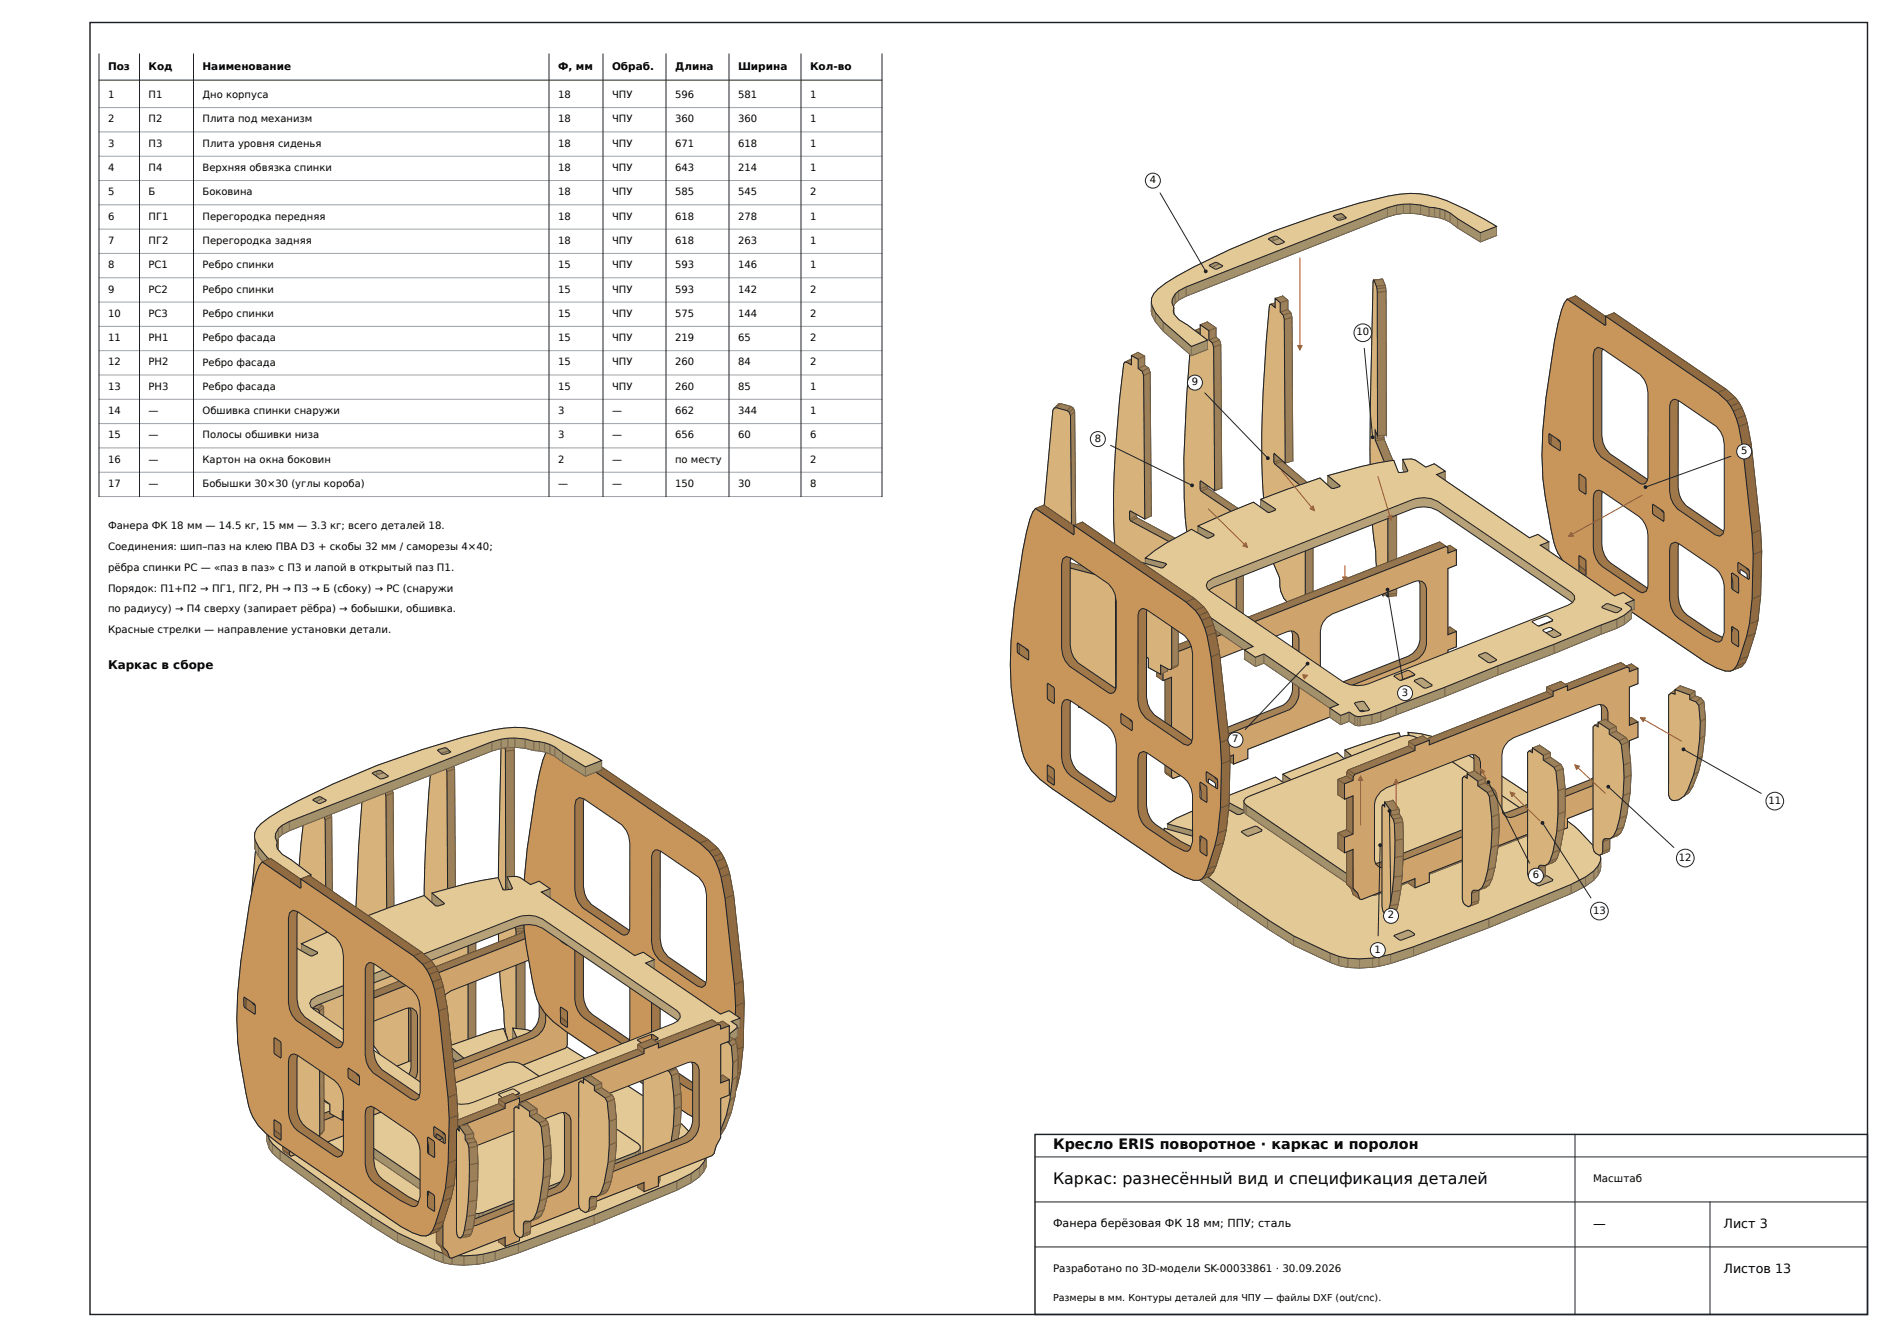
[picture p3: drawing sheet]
<svg xmlns="http://www.w3.org/2000/svg" width="420mm" height="297mm" viewBox="0 0 420 297" stroke-linecap="round" stroke-linejoin="round" font-family="sans-serif">
<defs><g id="words">
<text font-size="3.5" x="234" y="262.9">Каркас: разнесённый вид и спецификация деталей</text>
<text font-size="3.2" x="234" y="255.3">Кресло ERIS поворотное · каркас и поролон</text>
<g font-size="2.8">
<text x="354" y="272.7">—</text>
<text x="383" y="272.7">Лист 3</text>
<text x="383" y="282.7">Листов 13</text>
</g>
<text font-size="2.6" x="24" y="148.6">Каркас в сборе</text>
<text font-size="2.5" x="234" y="272.7">Фанера берёзовая ФК 18 мм; ППУ; сталь</text>
<g font-size="2.3">
<text x="24" y="15.6">Поз</text>
<text x="33" y="15.6">Код</text>
<text x="45" y="15.6">Наименование</text>
<text x="124" y="15.6">Ф, мм</text>
<text x="136" y="15.6">Обраб.</text>
<text x="150" y="15.6">Длина</text>
<text x="164" y="15.6">Ширина</text>
<text x="180" y="15.6">Кол-во</text>
<text x="24" y="117.6">Фанера ФК 18 мм — 14.5 кг, 15 мм — 3.3 кг; всего деталей 18.</text>
<text x="24" y="122.2">Соединения: шип–паз на клею ПВА D3 + скобы 32 мм / саморезы 4×40;</text>
<text x="24" y="126.8">рёбра спинки РС — «паз в паз» с П3 и лапой в открытый паз П1.</text>
<text x="24" y="131.4">Порядок: П1+П2 → ПГ1, ПГ2, РН → П3 → Б (сбоку) → РС (снаружи</text>
<text x="24" y="136">по радиусу) → П4 сверху (запирает рёбра) → бобышки, обшивка.</text>
<text x="24" y="140.6">Красные стрелки — направление установки детали.</text>
<text x="354" y="262.6">Масштаб</text>
<text x="234" y="282.6">Разработано по 3D-модели SK-00033861 · 30.09.2026</text>
</g>
<g font-size="2.2">
<text x="24" y="21.8">1</text>
<text x="33" y="21.8">П1</text>
<text x="45" y="21.8">Дно корпуса</text>
<text x="124" y="21.8">18</text>
<text x="136" y="21.8">ЧПУ</text>
<text x="150" y="21.8">596</text>
<text x="164" y="21.8">581</text>
<text x="180" y="21.8">1</text>
<text x="24" y="27.2">2</text>
<text x="33" y="27.2">П2</text>
<text x="45" y="27.2">Плита под механизм</text>
<text x="124" y="27.2">18</text>
<text x="136" y="27.2">ЧПУ</text>
<text x="150" y="27.2">360</text>
<text x="164" y="27.2">360</text>
<text x="180" y="27.2">1</text>
<text x="24" y="32.6">3</text>
<text x="33" y="32.6">П3</text>
<text x="45" y="32.6">Плита уровня сиденья</text>
<text x="124" y="32.6">18</text>
<text x="136" y="32.6">ЧПУ</text>
<text x="150" y="32.6">671</text>
<text x="164" y="32.6">618</text>
<text x="180" y="32.6">1</text>
<text x="24" y="38">4</text>
<text x="33" y="38">П4</text>
<text x="45" y="38">Верхняя обвязка спинки</text>
<text x="124" y="38">18</text>
<text x="136" y="38">ЧПУ</text>
<text x="150" y="38">643</text>
<text x="164" y="38">214</text>
<text x="180" y="38">1</text>
<text x="255.5" y="40.7">4</text>
<text x="24" y="43.4">5</text>
<text x="33" y="43.4">Б</text>
<text x="45" y="43.4">Боковина</text>
<text x="124" y="43.4">18</text>
<text x="136" y="43.4">ЧПУ</text>
<text x="150" y="43.4">585</text>
<text x="164" y="43.4">545</text>
<text x="180" y="43.4">2</text>
<text x="24" y="48.8">6</text>
<text x="33" y="48.8">ПГ1</text>
<text x="45" y="48.8">Перегородка передняя</text>
<text x="124" y="48.8">18</text>
<text x="136" y="48.8">ЧПУ</text>
<text x="150" y="48.8">618</text>
<text x="164" y="48.8">278</text>
<text x="180" y="48.8">1</text>
<text x="24" y="54.2">7</text>
<text x="24" y="59.6">8</text>
<text x="33" y="54.2">ПГ2</text>
<text x="33" y="59.6">РС1</text>
<text x="45" y="54.2">Перегородка задняя</text>
<text x="45" y="59.6">Ребро спинки</text>
<text x="124" y="54.2">18</text>
<text x="124" y="59.6">15</text>
<text x="136" y="54.2">ЧПУ</text>
<text x="136" y="59.6">ЧПУ</text>
<text x="150" y="54.2">618</text>
<text x="150" y="59.6">593</text>
<text x="164" y="54.2">263</text>
<text x="164" y="59.6">146</text>
<text x="180" y="54.2">1</text>
<text x="180" y="59.6">1</text>
<text x="24" y="65">9</text>
<text x="33" y="65">РС2</text>
<text x="45" y="65">Ребро спинки</text>
<text x="124" y="65">15</text>
<text x="136" y="65">ЧПУ</text>
<text x="150" y="65">593</text>
<text x="164" y="65">142</text>
<text x="180" y="65">2</text>
<text x="24" y="70.4">10</text>
<text x="33" y="70.4">РС3</text>
<text x="45" y="70.4">Ребро спинки</text>
<text x="124" y="70.4">15</text>
<text x="136" y="70.4">ЧПУ</text>
<text x="150" y="70.4">575</text>
<text x="164" y="70.4">144</text>
<text x="180" y="70.4">2</text>
<text x="24" y="75.8">11</text>
<text x="33" y="75.8">РН1</text>
<text x="45" y="75.8">Ребро фасада</text>
<text x="124" y="75.8">15</text>
<text x="136" y="75.8">ЧПУ</text>
<text x="150" y="75.8">219</text>
<text x="164" y="75.8">65</text>
<text x="180" y="75.8">2</text>
<text x="301.4" y="74.5">10</text>
<text x="24" y="81.2">12</text>
<text x="33" y="81.2">РН2</text>
<text x="45" y="81.2">Ребро фасада</text>
<text x="124" y="81.2">15</text>
<text x="136" y="81.2">ЧПУ</text>
<text x="150" y="81.2">260</text>
<text x="164" y="81.2">84</text>
<text x="180" y="81.2">2</text>
<text x="24" y="86.6">13</text>
<text x="33" y="86.6">РН3</text>
<text x="45" y="86.6">Ребро фасада</text>
<text x="124" y="86.6">15</text>
<text x="136" y="86.6">ЧПУ</text>
<text x="150" y="86.6">260</text>
<text x="164" y="86.6">85</text>
<text x="180" y="86.6">1</text>
<text x="264.8" y="85.6">9</text>
<text x="24" y="92">14</text>
<text x="33" y="92">—</text>
<text x="45" y="92">Обшивка спинки снаружи</text>
<text x="124" y="92">3</text>
<text x="136" y="92">—</text>
<text x="150" y="92">662</text>
<text x="164" y="92">344</text>
<text x="180" y="92">1</text>
<text x="24" y="97.4">15</text>
<text x="33" y="97.4">—</text>
<text x="45" y="97.4">Полосы обшивки низа</text>
<text x="124" y="97.4">3</text>
<text x="136" y="97.4">—</text>
<text x="150" y="97.4">656</text>
<text x="164" y="97.4">60</text>
<text x="180" y="97.4">6</text>
<text x="243.3" y="98.1">8</text>
<text x="386.9" y="100.9">5</text>
<text x="24" y="102.8">16</text>
<text x="33" y="102.8">—</text>
<text x="45" y="102.8">Картон на окна боковин</text>
<text x="124" y="102.8">2</text>
<text x="136" y="102.8">—</text>
<text x="150" y="102.8">по месту</text>
<text x="180" y="102.8">2</text>
<text x="24" y="108.2">17</text>
<text x="33" y="108.2">—</text>
<text x="45" y="108.2">Бобышки 30×30 (углы короба)</text>
<text x="124" y="108.2">—</text>
<text x="136" y="108.2">—</text>
<text x="150" y="108.2">150</text>
<text x="164" y="108.2">30</text>
<text x="180" y="108.2">8</text>
<text x="311.5" y="154.5">3</text>
<text x="273.8" y="164.9">7</text>
<text x="393" y="178.5">11</text>
<text x="373.1" y="191.2">12</text>
<text x="340.6" y="195.1">6</text>
<text x="354" y="203">13</text>
<text x="308.4" y="204">2</text>
<text x="305.5" y="211.6">1</text>
</g>
<text font-size="2.1" x="234" y="289.1">Размеры в мм. Контуры деталей для ЧПУ — файлы DXF (out/cnc).</text>
</g></defs>
<path d="M20 5h395v287h-395zM230 252h185v40h-185z" fill="none" stroke="#1d2126" stroke-width=".32"/>
<g fill="none" stroke="#1d2126" stroke-width=".22">
<path d="M22 17.8h174M22 12v98.3M31 12v98.3M43 12v98.3M122 12v98.3M134 12v98.3M148 12v98.3M162 12v98.3M178 12v98.3M196 12v98.3M230 257h185M350 252v40"/>
<path d="M230 277h185M230 267h185M380 267v25"/>
</g>
<g fill="none" stroke="#9aa3ad" stroke-width=".22">
<path d="M22 23.9h174M22 29.3h174M22 34.7h174M22 40.1h174M22 45.5h174M22 50.9h174M22 56.3h174M22 61.7h174M22 67.1h174M22 72.5h174M22 77.9h174M22 83.3h174"/>
<path d="M22 88.7h174M22 94.1h174M22 99.5h174M22 104.9h174M22 110.3h174"/>
</g>
<path d="M113.4 163.9a4.7 4.7 0 0 1 .9 2.7v32.1l-.5-1.3v1.9l2.8 6.9v.5l-.1 27.9-1-2.3v2l-.8-2v-2.1a15.4 15.4 0 0 1-.8-5.8l-.3-2.4a162.9 162.9 0 0 1-.9-20.3v-9.8z" fill="#ac8e62" stroke="#1d2126" stroke-width=".22"/>
<g fill="#9b8059" stroke="#766244" stroke-width=".22">
<path d="M112 226.8l2-.2 .1 1.1-2 .2z"/>
<path d="M112.1 227.9l2-.2 .2 1.5-1.9 .2z"/>
<path d="M111.4 220.5l2-.2 .2 1.7-2 .2z"/>
<path d="M111.2 218.3l1.9-.3 .3 2.3-2 .2z"/>
<path d="M112 224.7l1.9-.3 .1 2.2-2 .2z"/>
<path d="M111.6 222.2l2-.2 .3 2.4-1.9 .3z"/>
<path d="M111.1 215.9l1.9-.2 .1 2.3-1.9 .3z"/>
<path d="M112.4 229.4l1.9-.2 .4 1-2 .3z"/>
<path d="M112.7 230.5l2-.3v2.1l-2 .2z"/>
<path d="M112.7 232.5l2-.2 .8 2-1.9 .2z"/>
<path d="M110.8 210.4l2-.2 .2 5.5-1.9 .2z"/>
<path d="M110.8 207.3l1.9-.2 .1 3.1-2 .2z"/>
<path d="M113.6 232.5l1.9-.2v2l-1.9 .2z"/>
<path d="M110.7 201.9l2-.2v5.4l-1.9 .2z"/>
<path d="M113.6 232.5l1.9-.2 .9 2.2-1.9 .2z"/>
<path d="M114.5 234.7l1.9-.2 .1 .1-1.9 .2z"/>
<path d="M114.7 234.3l1.9-.2-.1 .5-1.9 .2z"/>
<path d="M110.8 192.1l1.9-.2v9.8l-2 .2z"/>
<path d="M111.8 199.5l2-.2 .1 .5-2 .2z"/>
<path d="M111.9 197.7l1.9-.3v1.9l-2 .2z"/>
<path d="M111.9 197.7l1.9-.3 .5 1.3-1.9 .2z"/>
<path d="M114.7 207l1.9-.3v27.4l-1.9 .2z"/>
<path d="M111.9 200l2-.2 2.7 6.4-2 .2z"/>
<path d="M111.4 164.5l1.9-.2-.6 27.6-1.9 .2z"/>
<path d="M114.6 206.4l2-.2v.5l-1.9 .3z"/>
<path d="M112.3 166.9l2-.3v32.1l-1.9 .2z"/>
<path d="M111.5 164.1l1.9-.2-.1 .4-1.9 .2z"/>
<path d="M111.5 164.1l2-.2z"/>
<path d="M111.6 164.2l1.9-.3 .6 1.4-2 .2z"/>
<path d="M112.1 165.5l2-.2 .1 .5-2 .3z"/>
<path d="M112.2 166.1l2-.3 .1 .8-2 .3z"/>
</g>
<path d="M111.5 164.1a4.7 4.7 0 0 1 .8 2.8l.1 32-.5-1.2-.1 1.8 2.8 6.9 .1 .6-.1 27.8-1-2.3v2l-.9-2v-2a15.4 15.4 0 0 1-.7-5.8l-.4-2.5a162.9 162.9 0 0 1-.9-20.3l.1-9.8z" fill="#d7b27b" stroke="#1d2126" stroke-width=".22"/>
<path d="M99 166.1l1.1 1v2l.7 .7 .2 1 .2 32.1-2.4-2.2-.1 1.9 .2 .5 6.6 5.6 .2 .7v27.3l-.1 .3-.3 .1-1.4-1.2v2l-2.1-1.8v-2a6.1 6.1 0 0 1-1.8-5.1l-.1-.7-1.2-2.8-.8-3a151.1 151.1 0 0 1-1.6-35.9l.7-11 .7-7.8 .1-.4h.3l.9 .8z" fill="#ac8e62" stroke="#1d2126" stroke-width=".22"/>
<g fill="#9b8059" stroke="#766244" stroke-width=".22">
<path d="M98.3 231l1.7-.5 .3 1-1.8 .6z"/>
<path d="M98.5 232.1l1.8-.6 .6 1.6-1.7 .5z"/>
<path d="M98.3 229.5l1.7-.5v1.5l-1.7 .5z"/>
<path d="M96.2 223l1.7-.5 .8 3-1.7 .5z"/>
<path d="M100.1 234.6l1.7-.5v2l-1.7 .6z"/>
<path d="M99.2 233.6l1.7-.5 .9 1-1.7 .5z"/>
<path d="M97 226l1.7-.5 1.2 2.8-1.7 .6z"/>
<path d="M98.2 228.9l1.7-.6 .1 .7-1.7 .5z"/>
<path d="M95.4 218.2l1.7-.5 .8 4.8-1.7 .5z"/>
<path d="M100.1 236.7l1.7-.6 2.1 1.8-1.7 .5z"/>
<path d="M94.8 212.8l1.7-.6 .6 5.5-1.7 .5z"/>
<path d="M102.2 236.4l1.7-.5v2l-1.7 .5z"/>
<path d="M102.2 236.4l1.7-.5 1.4 1.2-1.7 .5z"/>
<path d="M94.4 207.5l1.7-.5 .4 5.2-1.7 .6z"/>
<path d="M103.6 237.6l2-.6z"/>
<path d="M104 237.2l1.7-.5-.1 .3-1.7 .6z"/>
<path d="M94.3 203.3l1.7-.6 .1 4.3-1.7 .5z"/>
<path d="M94.3 197.3l1.7-.5v5.9l-1.7 .6z"/>
<path d="M94.4 192.6l1.7-.5-.1 4.7-1.7 .5z"/>
<path d="M97 203.2l1.7-.6 .2 .5-1.7 .5z"/>
<path d="M97 201.5l1.7-.6v1.7l-1.7 .6z"/>
<path d="M97.1 201.3l1.7-.6-.1 .2-1.7 .6z"/>
<path d="M104 209.9l1.7-.5v27.3l-1.7 .5z"/>
<path d="M97.1 201.3l1.7-.6 2.4 2.2-1.7 .5z"/>
<path d="M94.6 187.1l1.7-.5-.2 5.5-1.7 .5z"/>
<path d="M97.2 203.6l1.7-.5 6.6 5.6-1.7 .5z"/>
<path d="M95.3 176.1l1.7-.5-.7 11-1.7 .5z"/>
<path d="M103.8 209.2l1.7-.5 .2 .7-1.7 .5z"/>
<path d="M99.3 171.3l1.7-.5 .2 32.1-1.7 .5z"/>
<path d="M96 168.3l1.7-.5-.7 7.8-1.7 .5z"/>
<path d="M96.1 168l1.7-.6-.1 .4-1.7 .5z"/>
<path d="M96.1 168l2-.6z"/>
<path d="M96.4 168l1.7-.6 .9 .8-1.7 .5z"/>
<path d="M97.3 166.6l1.7-.5v2.1l-1.7 .5z"/>
<path d="M98.4 169.7l1.7-.6 .7 .7-1.7 .6z"/>
<path d="M97.3 166.6l1.7-.5 1.1 1-1.7 .5z"/>
<path d="M98.4 167.6l1.7-.5v2l-1.7 .6z"/>
<path d="M99.1 170.4l1.7-.6 .2 1-1.7 .5z"/>
</g>
<path d="M97.3 166.6l1.1 1v2.1l.7 .7 .2 .9 .2 32.1-2.4-2.1-.1 1.9 .2 .4 6.6 5.6 .2 .7v27.3l-.1 .4h-.3l-1.4-1.2v2l-2.1-1.7v-2.1a6.1 6.1 0 0 1-1.8-5.1l-.1-.6-1.2-2.9-.8-3a151.1 151.1 0 0 1-1.6-35.9l.7-11 .7-7.8 .1-.3h.3l.9 .7z" fill="#d7b27b" stroke="#1d2126" stroke-width=".22"/>
<path d="M82.9 172.5l.4-.1 1.1 .8v-2.1l1.9 1.3v2.1l.8 .7 .2 .9 .3 32.1-3.1-2.2-.2 .2v1.6l.2 .5 7.7 5.1 .2 .5-.1 27.8-.3 .1-1.3-.8v2l-2.4-1.6v-2.1a5.2 5.2 0 0 1-2.1-4.9l-.2-.7a18.1 18.1 0 0 1-3.7-9.6 112.9 112.9 0 0 1-1.6-23.2l.6-13.5 .8-10.1 .3-3.3z" fill="#ac8e62" stroke="#1d2126" stroke-width=".22"/>
<g fill="#9b8059" stroke="#766244" stroke-width=".22">
<path d="M84.6 236.7l1.6-.6 .5 1.3-1.6 .7z"/>
<path d="M81.9 229.9l1.6-.6 .5 1.2-1.6 .6z"/>
<path d="M85.1 238.1l1.6-.7 .6 1.1-1.6 .6z"/>
<path d="M81.4 228.2l1.6-.6 .5 1.7-1.6 .6z"/>
<path d="M82.4 231.1l1.6-.6 .7 1.2-1.6 .7z"/>
<path d="M84.6 235l1.6-.6v1.7l-1.6 .6z"/>
<path d="M86.7 240l1.6-.7v2.1l-1.6 .6z"/>
<path d="M83.1 232.4l1.6-.7 1 1.4-1.6 .6z"/>
<path d="M80.7 224.7l1.6-.6 .7 3.5-1.6 .6z"/>
<path d="M85.7 239.1l1.6-.6 1 .8-1.6 .7z"/>
<path d="M84.4 234.3l1.6-.6 .2 .7-1.6 .6z"/>
<path d="M84.1 233.7l1.6-.6 .3 .6-1.6 .6z"/>
<path d="M86.7 242l1.6-.6 2.4 1.6-1.6 .7z"/>
<path d="M80 220.8l1.6-.6 .7 3.9-1.6 .6z"/>
<path d="M89.1 241.6l1.6-.6v2l-1.6 .7z"/>
<path d="M79.4 214.7l1.6-.6 .6 6.1-1.6 .6z"/>
<path d="M89.1 241.6l1.6-.6 1.3 .8-1.6 .7z"/>
<path d="M90.4 242.5l1.9-.8z"/>
<path d="M90.8 241.9l1.6-.6-.1 .4-1.6 .6z"/>
<path d="M79.2 210.5l1.6-.6 .2 4.2-1.6 .6z"/>
<path d="M79.1 201.5l1.6-.6 .1 9-1.6 .6z"/>
<path d="M82.7 208.4l1.6-.6 .2 .5-1.6 .6z"/>
<path d="M82.7 206.8l1.6-.6v1.6l-1.6 .6z"/>
<path d="M90.8 214.5l1.6-.6v27.4l-1.6 .6z"/>
<path d="M82.9 206.6l1.6-.6-.2 .2-1.6 .6z"/>
<path d="M82.9 206.6l1.6-.6 3.1 2.2-1.6 .6z"/>
<path d="M79.7 188.1l1.6-.7-.6 13.5-1.6 .6z"/>
<path d="M82.9 208.9l1.6-.6 7.7 5.1-1.6 .7z"/>
<path d="M90.6 214.1l1.6-.7 .2 .5-1.6 .6z"/>
<path d="M80.5 177.9l1.6-.6-.8 10.1-1.6 .7z"/>
<path d="M85.7 176.7l1.6-.6 .3 32.1-1.6 .6z"/>
<path d="M80.9 174.6l1.5-.6-.3 3.3-1.6 .6z"/>
<path d="M81.4 173.1l1.5-.6-.5 1.5-1.5 .6z"/>
<path d="M81.4 173.1l1.9-.7z"/>
<path d="M81.7 173.1l1.6-.7 1.1 .8-1.6 .6z"/>
<path d="M82.8 171.7l1.6-.6v2.1l-1.6 .6z"/>
<path d="M82.8 171.7l1.6-.6 1.9 1.3-1.6 .7z"/>
<path d="M84.7 175.1l1.6-.6 .8 .7-1.6 .6z"/>
<path d="M84.7 173.1l1.6-.7v2.1l-1.6 .6z"/>
<path d="M85.5 175.8l1.6-.6 .2 .9-1.6 .6z"/>
</g>
<path d="M81.4 173.1h.3l1.1 .7v-2.1l1.9 1.4v2l.8 .7 .2 .9 .3 32.1-3.1-2.2-.2 .2v1.6l.2 .5 7.7 5.2 .2 .4-.1 27.8-.3 .2-1.3-.9v2.1l-2.4-1.7v-2a5.2 5.2 0 0 1-2.1-5l-.2-.7a18.1 18.1 0 0 1-3.7-9.6 112.9 112.9 0 0 1-1.6-23.2l.6-13.4 .8-10.2 .4-3.3z" fill="#d7b27b" stroke="#1d2126" stroke-width=".22"/>
<path d="M60.2 250.9l1.9-1.2 8.5-3.8 5.2 2.9h.5l1.2-.6v-.2l-5.3-2.8 12.1-4.8 4.5 3.2h.6l1.2-.5 .1-.2-4.7-3.1 12.1-4.8 3.9 3.4h.4l1.3-.4 .2-.2-4.1-3.4 9.4-3.3 2.7-.6 1.5 3.9 .2 .2 1.7-.2 .3-.2-1.7-3.8a20.6 20.6 0 0 1 10.1 3l10.4 6.5a137.7 137.7 0 0 1 17.7 12.5l3.8 4a2.68 2.68 0 0 1 .5 3.8l-1 1.2-1.8 1.3-3.2 1.7-18.4 7.6-16.8 6.3a29.9 29.9 0 0 1-14.7 2.6l-2-.4-2-.8-8.1-3.8-5.9-3.7-6.7-4.6-13.5-9.9a5.4 5.4 0 0 1-2.8-5.8l6.6 1.8 .4-.1 .7-.7v-.2zM110.9 275.7l-.1 .2 1.2 .9 .4 .1 2.9-1.2 .1-.2-1.1-.8-.4-.1zM141.8 263.6l-.2 .2 1.3 .8 .3 .1 3-1.1 .1-.3-1.2-.8h-.3zM76.8 252.5l-.1 .2 1.2 .9h.4l2.9-1.1 .1-.3-1.1-.7-.4-.1zM107.7 240.4l-.2 .1 1.3 .9 .3 .1 3-1.1 .1-.3-1.2-.8-.3-.1z" fill="#b6a178" stroke="#1d2126" stroke-width=".22"/>
<g fill="#a3916c" stroke="#7d6f53" stroke-width=".22">
<path d="M113.9 228.4l2.9 .3v2l-2.9-.3z"/>
<path d="M109.2 229.1l2.7-.6v2l-2.7 .6z"/>
<path d="M116.8 228.7l3.1 .7v2.1l-3.1-.8z"/>
<path d="M119.9 229.4l1.7 .7v2l-1.7-.6z"/>
<path d="M113.9 228.4l1.7 3.8v2l-1.7-3.8z"/>
<path d="M111.9 228.5l1.5 3.9v2l-1.5-3.9z"/>
<path d="M121.6 230.1l2.4 1.2v2.1l-2.4-1.3z"/>
<path d="M99.8 232.3l9.4-3.2v2l-9.4 3.3z"/>
<path d="M115.3 232.4l.3-.2v2l-.3 .2z"/>
<path d="M113.4 232.4l.2 .1v2.1l-.2-.2z"/>
<path d="M113.6 232.5l1.7-.1v2l-1.7 .2z"/>
<path d="M99.8 232.3l4.1 3.4v2.1l-4.1-3.4z"/>
<path d="M124 231.3l10.4 6.6v2l-10.4-6.5z"/>
<path d="M98.1 232.9l3.9 3.4v2.1l-3.9-3.4z"/>
<path d="M86 237.7l12.1-4.8v2.1l-12.1 4.8z"/>
<path d="M103.9 235.7v2.1l-.2 .2v-2z"/>
<path d="M102.4 236.4l1.3-.4v2l-1.3 .4z"/>
<path d="M102 236.3l.4 .1v2h-.4z"/>
<path d="M86 237.7l4.7 3.2v2l-4.7-3.1z"/>
<path d="M84.3 238.4l4.5 3.1v2.1l-4.5-3.2z"/>
<path d="M72.2 243.1l12.1-4.7v2l-12.1 4.8z"/>
<path d="M134.4 237.9l9.2 6v2l-9.2-6z"/>
<path d="M90.7 240.9l-.1 2.2z"/>
<path d="M89.4 241.6l1.2-.5v2l-1.2 .5z"/>
<path d="M88.8 241.5l.6 .1v2h-.6z"/>
<path d="M72.2 243.1l5.3 2.9v2l-5.3-2.8z"/>
<path d="M70.6 243.8l5.2 2.9v2.1l-5.2-2.9z"/>
<path d="M143.6 243.9l4.6 3.3v2l-4.6-3.3z"/>
<path d="M62.1 247.6l8.5-3.8v2.1l-8.5 3.8z"/>
<path d="M77.5 246v2.2z"/>
<path d="M76.3 246.8l1.2-.6v2l-1.2 .6z"/>
<path d="M75.8 246.7l.5 .1v2h-.5z"/>
<path d="M60.2 248.8l1.9-1.2v2.1l-1.9 1.2z"/>
<path d="M148.2 247.2l2.9 2.2v2l-2.9-2.2z"/>
<path d="M60.2 248.8l7 1.9v2l-7-1.8z"/>
<path d="M151.1 249.4l1 .9v2.1l-1-1z"/>
<path d="M59.5 249.8l-.2 3.6z"/>
<path d="M59.5 249.8l6.6 1.9v2l-6.6-1.8z"/>
<path d="M67.2 250.7v2.2z"/>
<path d="M66.5 251.6l.7-.7v2l-.7 .7z"/>
<path d="M66.1 251.7l.4-.1v2l-.4 .1z"/>
<path d="M59.3 251.3l.5 1.8v2l-.5-1.7z"/>
<path d="M152.1 250.3l3.8 4v2.1l-3.8-4z"/>
<path d="M59.8 253.1l.8 1v2l-.8-1z"/>
<path d="M60.6 254.1l1.7 1.5v2.1l-1.7-1.6z"/>
<path d="M155.9 254.3l.8 1.2v2.1l-.8-1.2z"/>
<path d="M156.7 255.5l.3 1v2l-.3-.9z"/>
<path d="M157 256.5l-.1 2.8z"/>
<path d="M156.9 257.2v2.1l-.5 .9v-2z"/>
<path d="M156.4 258.2v2l-1 1.2v-2.1z"/>
<path d="M153.6 260.7l1.8-1.4v2.1l-1.8 1.3z"/>
<path d="M62.3 255.6l13.5 9.9v2.1l-13.5-9.9z"/>
<path d="M150.4 262.3l3.2-1.6v2l-3.2 1.7z"/>
<path d="M132 269.9l18.4-7.6v2.1l-18.4 7.6z"/>
<path d="M75.8 265.5l6.7 4.7v2l-6.7-4.6z"/>
<path d="M82.5 270.2l5.9 3.7v2l-5.9-3.7z"/>
<path d="M115.2 276.3l16.8-6.4v2.1l-16.8 6.3z"/>
<path d="M88.4 273.9l8.1 3.8v2l-8.1-3.8z"/>
<path d="M110 278l5.2-1.7v2l-5.2 1.7z"/>
<path d="M96.5 277.7l2 .7v2.1l-2-.8z"/>
<path d="M107.4 278.6l2.6-.6v2l-2.6 .6z"/>
<path d="M98.5 278.4l2 .4v2.1l-2-.4z"/>
<path d="M106 278.8l1.4-.2v2l-1.4 .2z"/>
<path d="M103.1 279l2.9-.2v2l-2.9 .2z"/>
<path d="M100.5 278.8l2.6 .2v2l-2.6-.1z"/>
</g>
<path d="M60.2 248.8l1.9-1.2 8.5-3.8 5.2 2.9 .5 .1 1.2-.6v-.2l-5.3-2.9 12.1-4.7 4.5 3.1 .6 .1 1.2-.5 .1-.2-4.7-3.2 12.1-4.8 3.9 3.4 .4 .1 1.3-.4 .2-.3-4.1-3.4 9.4-3.2 2.7-.6 1.5 3.9 .2 .1 1.7-.1 .3-.2-1.7-3.8a20.6 20.6 0 0 1 10.1 2.9l10.4 6.6a137.7 137.7 0 0 1 17.7 12.4l3.8 4a2.68 2.68 0 0 1 .5 3.9l-1 1.1-1.8 1.4-3.2 1.6-18.4 7.6-16.8 6.4a29.9 29.9 0 0 1-14.7 2.5l-2-.4-2-.7-8.1-3.8-5.9-3.7-6.7-4.7-13.5-9.9a5.4 5.4 0 0 1-2.8-5.8l6.6 1.9 .4-.1 .7-.7v-.2zM110.9 273.7l-.1 .2 1.2 .8 .4 .1 2.9-1.1 .1-.3-1.1-.8h-.4zM141.8 261.5l-.2 .2 1.3 .9 .3 .1 3-1.2 .1-.2-1.2-.8-.3-.1zM76.8 250.4l-.1 .2 1.2 .9 .4 .1 2.9-1.1 .1-.3-1.1-.8-.4-.1zM107.7 238.3l-.2 .2 1.3 .9h.3l3-1.1 .1-.3-1.2-.7-.3-.1z" fill="#e3c996" stroke="#1d2126" stroke-width=".22"/>
<path d="M63.1 228.1l61.1-24.1 .4 .4v1.1l1.9-.7v3.4l-1.9 .7v14.9l1.9-.8v3.4l-1.9 .8v3.9l-.4 .7-13.4 5.4v2l-3.2 1.3v-2.1l-27.7 10.9v2.1l-3.2 1.2v-2l-13.4 5.2-.3-.1-.1-.4v-3.8l-1.9 .7v-3.4l1.9-.7v-14.9l-1.9 .8v-3.4l1.9-.8v-1.3zM69 231.1l-.9 1.3-.5 1.8v12.2l.3 1 .9 .7 .7 .1 .8-.2 18.9-7.5a4.6 4.6 0 0 0 2.1-3.4v-12.5l-.3-.9-.8-.7-.7-.1-.8 .2-18.4 7.2zM97.5 219.9l-.8 1.1-.4 .8-.2 1.2v12l.2 1 .8 .8 .9 .2 .8-.2 18.4-7.3a4.5 4.5 0 0 0 2.6-3.6v-12.5a1.78 1.78 0 0 0-2.6-1.5l-18.4 7.2z" fill="#a68356" stroke="#1d2126" stroke-width=".22"/>
<g fill="#95764e" stroke="#725a3b" stroke-width=".22">
<path d="M124.5 231.5l1.4 1-.2 .3-1.5-1z"/>
<path d="M124.6 231.1l1.4 .9-.1 .5-1.4-1z"/>
<path d="M124.6 227.2l1.4 1v3.8l-1.4-.9z"/>
<path d="M124.6 227.2l1.9-.8 1.5 1-2 .8z"/>
<path d="M126.5 223l1.5 1v3.4l-1.5-1z"/>
<path d="M124.6 223.8l1.9-.8 1.5 1-2 .8z"/>
<path d="M110.8 237.2l13.4-5.4 1.5 1-13.5 5.4z"/>
<path d="M110.8 237.2l1.4 1v2l-1.4-1z"/>
<path d="M107.6 240.5l3.2-1.3 1.4 1-3.2 1.3z"/>
<path d="M124.6 208.9l1.4 1v14.9l-1.4-1z"/>
<path d="M107.6 238.4l1.4 1v2.1l-1.4-1z"/>
<path d="M124.6 208.9l1.9-.7 1.5 1-2 .7z"/>
<path d="M126.5 204.8l1.5 1v3.4l-1.5-1z"/>
<path d="M124.6 205.5l1.9-.7 1.5 1-2 .7z"/>
<path d="M124.6 204.4l1.4 1v1.1l-1.4-1z"/>
<path d="M124.2 204l1.8 1.4z"/>
<path d="M79.9 249.3l27.7-10.9 1.4 1-27.7 10.9z"/>
<path d="M79.9 249.3l1.4 1v2.1l-1.4-1z"/>
<path d="M76.7 252.6l3.2-1.2 1.4 1-3.1 1.2z"/>
<path d="M76.7 250.6l1.5 1v2l-1.5-1z"/>
<path d="M63.3 255.8l13.4-5.2 1.5 1-13.5 5.2z"/>
<path d="M63.5 227.9l60.7-23.9 1.5 1-60.8 23.8z"/>
<path d="M63 255.7l1.7 1.1z"/>
<path d="M62.9 255.3l1.4 1 .1 .4-1.4-1z"/>
<path d="M62.9 251.5l1.4 1v3.8l-1.4-1z"/>
<path d="M61 252.2l1.9-.7 1.4 1-1.9 .7z"/>
<path d="M61 248.8l1.4 1v3.4l-1.4-1z"/>
<path d="M61 248.8l1.9-.7 1.4 .9-1.9 .8z"/>
<path d="M62.9 233.2l1.4 1v14.8l-1.4-.9z"/>
<path d="M61 234l1.9-.8 1.4 1-1.9 .8z"/>
<path d="M61 230.6l1.4 1v3.4l-1.4-1z"/>
<path d="M62.9 228.5l1.5 1-.1 1.3-1.4-1z"/>
<path d="M61 230.6l1.9-.8 1.4 1-1.9 .8z"/>
<path d="M63.1 228.1l.4-.2 1.4 .9-.3 .3z"/>
<path d="M63.1 228.1l1.5 1-.2 .4-1.5-1z"/>
</g>
<path d="M64.6 229.1l61.1-24.1 .3 .4v1.1l2-.7v3.4l-2 .7v14.9l2-.8v3.4l-2 .8v3.8l-.3 .8-13.5 5.4v2l-3.2 1.3v-2.1l-27.7 10.9v2.1l-3.1 1.2v-2l-13.5 5.2-.3-.1-.1-.4v-3.8l-1.9 .7v-3.4l1.9-.8v-14.8l-1.9 .8v-3.4l1.9-.8 .1-1.3zM70.5 232.1l-1 1.3-.4 1.8v12.2l.3 1 .9 .7 .7 .1 .7-.2 19-7.5a4.6 4.6 0 0 0 2.1-3.4v-12.5l-.3-1-.9-.6-.7-.1-.8 .2-18.4 7.2zM99 220.9l-.8 1-.4 .9-.2 1.2v12l.2 1 .7 .8 .9 .1 .8-.1 18.4-7.3a4.5 4.5 0 0 0 2.7-3.6v-12.5a1.78 1.78 0 0 0-2.7-1.5l-18.4 7.2z" fill="#cfa46c" stroke="#1d2126" stroke-width=".22"/>
<path d="M123.8 165.7l8.5 5.8 .2-.2-.1-1.8 25 17.1a11.8 11.8 0 0 1 4.7 7.5l.9 4.7 2.1 19.2 .3 4.7-.3 9.9a43.2 43.2 0 0 1-3.4 15l-.7 .8-.8 .3h-1.1l-1.9-.7-2.5-1.3-27.1-18.4-2.8-2.1a13.1 13.1 0 0 1-4.6-9.1 74.5 74.5 0 0 1-1.1-29.4l1.9-12.6 .8-4 .7-3 .7-1.6zM126.5 223v3.3l.2 .4 1.2 .8 .1-.2v-3.2l-.2-.3zM160.5 238.9l.1 3.3 .2 .3 1.2 .8 .1-.2v-3.2l-.2-.3-1.2-.8zM126.4 204.9l.1 3.2 .2 .3 1.2 .8 .1-.2v-3.1l-.2-.4-1.2-.8zM160.5 227l.1 3.2 .2 .3 1.2 .8 .1-.2v-3.2l-.2-.3-1.2-.8zM119.8 195.7l-.1 .2v1.8l.3 .3 2.2 1.5 .1-1.9-.2-.4zM143 211.5l-.1 .2v1.8l.2 .3 2.2 1.5 .1-1.9-.1-.4zM162.1 224.5l-.2 .2 .1 1.8 .2 .3 2.2 1.5 .1-1.9-.2-.4zM130.2 208.5l-.4 .6-.2 1v11.1a5.6 5.6 0 0 0 2.1 4.2l8.2 5.6 .7 .3 .8-.4 .4-.7 .1-.7v-11.1a5.6 5.6 0 0 0-2-4.2l-8.2-5.6-.8-.3zM147.1 220.3l-.2 .4-.2 1v11.1a5.5 5.5 0 0 0 2 4.2l5.7 3.8 2.7 1.4 .7 .1 .5-.4 .6-1.8v-10.4a5.5 5.5 0 0 0-2-3.9l-8.2-5.6-.8-.3zM129.9 177l-.3 1.2v18.7l.3 1.6 .5 1.2 1 1.2 8.7 5.9 .5 .2 .7-.2 .4-.6 .1-.6 .1-19.1-.3-1.6-.5-1.2-1-1.2-8.4-5.8-1-.3zM147 188.6l-.3 .8v19.1l.3 1.6 .5 1.2 1 1.2 8.4 5.8 1 .3 .7-.5 .3-1.3v-18.7l-.3-1.6-.5-1.2-.9-1.2-8.5-5.8-.8-.3-.4 .1z" fill="#a07748" stroke="#1d2126" stroke-width=".22"/>
<g fill="#906b41" stroke="#6e5232" stroke-width=".22">
<path d="M119.3 222l1.9-.8 .5 1.2-1.9 .7z"/>
<path d="M118.9 220.6l1.9-.7 .4 1.3-1.9 .8z"/>
<path d="M119.8 223.1l1.9-.7 1.2 1.8-1.9 .8z"/>
<path d="M118.3 217.8l1.9-.7 .6 2.8-1.9 .7z"/>
<path d="M121 225l1.9-.8 1.9 2-1.9 .7z"/>
<path d="M117 210.3l1.9-.7 1.3 7.5-1.9 .7z"/>
<path d="M122.9 226.9l1.9-.7 2.8 2.1-1.9 .7z"/>
<path d="M116.5 206.4l1.9-.7 .5 3.9-1.9 .7z"/>
<path d="M116.3 201.3l1.9-.8 .2 5.2-1.9 .7z"/>
<path d="M116.4 195.9l2-.7-.2 5.3-1.9 .8z"/>
<path d="M117.2 188.5l1.9-.8-.7 7.5-2 .7z"/>
<path d="M125.7 229l1.9-.7 27.1 18.4-1.9 .8z"/>
<path d="M119.1 175.9l1.9-.8-1.9 12.6-1.9 .8z"/>
<path d="M119.9 171.8l1.9-.7-.8 4-1.9 .8z"/>
<path d="M120.6 168.9l1.9-.8-.7 3-1.9 .7z"/>
<path d="M121.3 167.3l1.9-.8-.7 1.6-1.9 .8z"/>
<path d="M121.9 166.4l1.9-.7-.6 .8-1.9 .8z"/>
<path d="M152.8 247.5l1.9-.8 2.5 1.3-1.9 .8z"/>
<path d="M155.3 248.8l1.9-.8 1.9 .7-1.9 .8z"/>
<path d="M121.9 166.4l1.9-.7 8.5 5.8-1.9 .8z"/>
<path d="M157.2 249.5l1.9-.8h1.1l-1.9 .8z"/>
<path d="M158.3 249.5l2.7-1.1z"/>
<path d="M159.8 248.3l1.9-.7-.7 .8-1.9 .8z"/>
<path d="M160.3 247l2-.8-.6 1.4-1.9 .7z"/>
<path d="M130.6 172.1l1.9-.8-.2 .2-1.9 .8z"/>
<path d="M130.5 170.2l1.9-.7 .1 1.8-1.9 .8z"/>
<path d="M162 241.8l1.9-.7-1.6 5.1-2 .8z"/>
<path d="M162.6 239l1.9-.8-.6 2.9-1.9 .7z"/>
<path d="M163.2 233.3l1.9-.7-.6 5.6-1.9 .8z"/>
<path d="M130.5 170.2l1.9-.7 25 17.1-1.9 .7z"/>
<path d="M163.5 223.5l1.9-.8-.3 9.9-1.9 .7z"/>
<path d="M163.2 218.7l1.9-.7 .3 4.7-1.9 .8z"/>
<path d="M161.1 199.6l1.9-.8 2.1 19.2-1.9 .7z"/>
<path d="M155.5 187.3l1.9-.7 2.1 1.8-1.9 .8z"/>
<path d="M160.2 194.8l1.9-.7 .9 4.7-1.9 .8z"/>
<path d="M157.6 189.2l1.9-.8 .8 1.2-1.9 .7z"/>
<path d="M158.4 190.3l1.9-.7 .7 1.1-2 .7z"/>
<path d="M159.7 193.1l1.9-.7 .5 1.7-1.9 .7z"/>
<path d="M159 191.4l2-.7 .6 1.7-1.9 .7z"/>
</g>
<path d="M121.9 166.4l8.5 5.9 .2-.2-.1-1.9 25 17.1a11.8 11.8 0 0 1 4.7 7.5l.9 4.8 2.1 19.1 .3 4.8-.3 9.8a43.2 43.2 0 0 1-3.4 15l-.7 .9-.8 .3h-1.1l-1.9-.7-2.5-1.3-27.1-18.5-2.8-2.1a13.1 13.1 0 0 1-4.6-9.1 74.5 74.5 0 0 1-1.1-29.3l1.9-12.6 .8-4.1 .7-2.9 .7-1.6zM124.6 223.7l-.1 3.4 .3 .3 1.2 .8 .1-.2v-3.2l-.2-.3zM158.6 239.7l.1 3.2 .2 .3 1.2 .8 .1-.2v-3.1l-.2-.3-1.2-.9zM124.5 205.6v3.3l.3 .3 1.2 .8 .1-.2v-3.2l-.2-.3-1.2-.8zM158.6 227.7l.1 3.3 .2 .3 1.2 .8 .1-.2v-3.2l-.2-.3-1.2-.8zM117.9 196.5l-.1 .2v1.8l.2 .3 2.3 1.5 .1-2-.2-.3zM141.1 212.2l-.1 .3v1.7l.2 .4 2.2 1.4 .1-1.9-.1-.3zM160.1 225.2l-.1 .2 .1 1.8 .2 .3 2.2 1.5 .1-1.9-.2-.4zM128.3 209.2l-.4 .7-.2 1v11a5.6 5.6 0 0 0 2.1 4.2l8.1 5.6 .8 .3 .8-.3 .4-.8 .1-.7v-11a5.6 5.6 0 0 0-2.1-4.2l-8.1-5.6-.8-.3zM145.2 221l-.3 .5-.1 1v11a5.5 5.5 0 0 0 2 4.2l5.7 3.9 2.6 1.3 .8 .1 .5-.4 .6-1.8v-10.4a5.5 5.5 0 0 0-2-3.8l-8.2-5.6-.8-.3zM128 177.7l-.3 1.2v18.7l.3 1.6 .5 1.2 1 1.3 8.7 5.9 .5 .1 .7-.1 .4-.7 .1-.6 .1-19-.3-1.6-.5-1.2-1-1.3-8.4-5.7-1.1-.3zM145.1 189.3l-.3 .9v19.1l.3 1.6 .5 1.2 .9 1.2 8.5 5.8 1 .3 .7-.6 .3-1.2v-18.7l-.3-1.6-.5-1.2-.9-1.2-8.5-5.8-.8-.3h-.4z" fill="#c8955a" stroke="#1d2126" stroke-width=".22"/>
<path d="M69.4 178.5l.4-.1 1.2 .6v-2l1.5 .8v2l.9 .7 .3 .9 .3 32.1-3.3-1.9-.1 .2v1.7l.2 .4 8.9 4.8 .3 .6v27.4l-.2 .4h-.4l-1.9-1v2l-2.7-1.5v-2a4.8 4.8 0 0 1-2.4-4.9l-.2-.6-1.6-2.7-1.1-2.9a104.6 104.6 0 0 1-2.4-30.1l1.2-16.7 1-7.8z" fill="#ac8e62" stroke="#1d2126" stroke-width=".22"/>
<g fill="#9b8059" stroke="#766244" stroke-width=".22">
<path d="M71.2 243l1.5-.7 .9 1.4-1.5 .7z"/>
<path d="M71 241.9l1.4-.7 .3 1.1-1.5 .7z"/>
<path d="M73.3 245.3l1.5-.7v2l-1.5 .7z"/>
<path d="M72.1 244.4l1.5-.7 1.2 .9-1.5 .7z"/>
<path d="M70.9 240.4l1.5-.7v1.5l-1.4 .7z"/>
<path d="M73.3 247.3l1.5-.7 2.7 1.5-1.4 .7z"/>
<path d="M69.2 237.1l1.4-.7 1.6 2.7-1.4 .7z"/>
<path d="M68 234.2l1.5-.7 1.1 2.9-1.4 .7z"/>
<path d="M70.8 239.8l1.4-.7 .2 .6-1.5 .7z"/>
<path d="M67 229.5l1.5-.7 1 4.7-1.5 .7z"/>
<path d="M76.1 246.8l1.4-.7v2l-1.4 .7z"/>
<path d="M66.2 224.1l1.5-.7 .8 5.4-1.5 .7z"/>
<path d="M76.1 246.8l1.4-.7 1.9 1-1.5 .7z"/>
<path d="M77.9 247.8l1.9-.7z"/>
<path d="M78.5 247.4l1.5-.7-.2 .4-1.5 .7z"/>
<path d="M65.7 218.9l1.5-.7 .5 5.2-1.5 .7z"/>
<path d="M65.6 214.7l1.4-.7 .2 4.2-1.5 .7z"/>
<path d="M65.5 208.8l1.5-.7v5.9l-1.4 .7z"/>
<path d="M78.5 220.1l1.5-.8v27.4l-1.5 .7z"/>
<path d="M69.1 214.3l1.5-.8 .2 .4-1.4 .8z"/>
<path d="M65.7 204.1l1.4-.7-.1 4.7-1.5 .7z"/>
<path d="M69.1 212.6l1.5-.8v1.7l-1.5 .8z"/>
<path d="M69.2 212.3l1.5-.7-.1 .2-1.5 .8z"/>
<path d="M69.2 212.3l1.5-.7 3.3 1.9-1.5 .7z"/>
<path d="M66 198.5l1.4-.7-.3 5.6-1.4 .7z"/>
<path d="M69.4 214.7l1.4-.8 8.9 4.8-1.4 .7z"/>
<path d="M78.3 219.4l1.4-.7 .3 .6-1.5 .8z"/>
<path d="M66.9 187.5l1.4-.8-.9 11.1-1.4 .7z"/>
<path d="M72.2 182.1l1.5-.7 .3 32.1-1.5 .7z"/>
<path d="M67.8 179.6l1.5-.7-1 7.8-1.4 .8z"/>
<path d="M68 179.2l1.4-.7-.1 .4-1.5 .7z"/>
<path d="M68 179.2l1.8-.8z"/>
<path d="M68.4 179.1l1.4-.7 1.2 .6-1.5 .7z"/>
<path d="M69.5 177.7l1.5-.7v2l-1.5 .7z"/>
<path d="M71 180.6l1.5-.8 .9 .7-1.5 .7z"/>
<path d="M69.5 177.7l1.5-.7 1.5 .8-1.5 .7z"/>
<path d="M71 178.5l1.5-.7v2l-1.5 .8z"/>
<path d="M71.9 181.2l1.5-.7 .3 .9-1.5 .7z"/>
</g>
<path d="M68 179.2l.4-.1 1.1 .6v-2l1.5 .8v2.1l.9 .6 .3 .9 .3 32.1-3.3-1.9-.1 .3v1.7l.3 .4 8.9 4.7 .2 .7v27.3l-.2 .4h-.4l-1.8-1v2l-2.8-1.5v-2a4.8 4.8 0 0 1-2.4-4.9l-.1-.6-1.6-2.7-1.2-2.9a104.6 104.6 0 0 1-2.3-30.1l1.2-16.6 .9-7.9z" fill="#d7b27b" stroke="#1d2126" stroke-width=".22"/>
<path d="M77.6 252l.7-.4 33.9-13.3a4.5 4.5 0 0 1 3.8 .2l25.8 17.6 .4 .5 .1 .5-.4 .5-.6 .4-34 13.4a4.5 4.5 0 0 1-3.7-.3l-25.8-17.6-.5-.4v-.6z" fill="#b6a178" stroke="#1d2126" stroke-width=".22"/>
<g fill="#a3916c" stroke="#7d6f53" stroke-width=".22">
<path d="M113.2 236l1-.1v2.1h-1z"/>
<path d="M114.2 235.9l1 .2v2.1l-1-.2z"/>
<path d="M112.2 236.2l1-.2v2l-1 .3z"/>
<path d="M115.2 236.1l.8 .4v2l-.8-.3z"/>
<path d="M78.3 249.6l33.9-13.4v2.1l-33.9 13.3z"/>
<path d="M116 236.5l25.8 17.5v2.1l-25.8-17.6z"/>
<path d="M77.6 250l.7-.4v2l-.7 .4z"/>
<path d="M77.6 250v2l-.3 .5v-2z"/>
<path d="M77.3 250.5v2.6z"/>
<path d="M77.3 251l.5 .5v2l-.5-.4z"/>
<path d="M141.8 254l.4 .5v2.1l-.4-.5z"/>
<path d="M142.2 254.5l.1 2.6z"/>
<path d="M142.3 255.1v2l-.4 .5v-2z"/>
<path d="M141.3 256l.6-.4v2l-.6 .4z"/>
<path d="M77.8 251.5l25.8 17.6v2l-25.8-17.6z"/>
<path d="M107.3 269.3l34-13.3v2l-34 13.4z"/>
<path d="M103.6 269.1l.8 .3v2.1l-.8-.4z"/>
<path d="M106.4 269.6l.9-.3v2.1l-.9 .2z"/>
<path d="M104.4 269.4l.9 .2v2l-.9-.1z"/>
<path d="M105.3 269.6h1.1v2h-1.1z"/>
</g>
<path d="M77.6 250l.7-.4 33.9-13.4a4.5 4.5 0 0 1 3.8 .3l25.8 17.5 .4 .5 .1 .6-.4 .5-.6 .4-34 13.3a4.5 4.5 0 0 1-3.7-.2l-25.8-17.6-.5-.5v-.5z" fill="#e3c996" stroke="#1d2126" stroke-width=".22"/>
<path d="M58.2 185.1l.5-.1 2.4 .6 .5 .4 .3 .7 .3 32-2.3-.6-.1 1.9 .4 .3 11.4 3 .3 .5 .1 27.3-.4 .7h-.6l-3.8-1.1v2.1l-3.5-1v-2a4.1 4.1 0 0 1-3.2-4.9 15.1 15.1 0 0 1-4-7.5l-.9-5.2-.4-3.1-.2-5.3 .3-9.9 2.6-28.3z" fill="#ac8e62" stroke="#1d2126" stroke-width=".22"/>
<g fill="#9b8059" stroke="#766244" stroke-width=".22">
<path d="M62.7 250.7l1-.9v2l-1 .9z"/>
<path d="M60.2 248.9l.9-.9 1.1 1.2-.9 .9z"/>
<path d="M62.7 252.7l1-.9 3.5 1-.9 .9z"/>
<path d="M59.7 247.9l1-.9 .4 1-.9 .9z"/>
<path d="M61.3 250.1l.9-.9 1.5 .6-1 .9z"/>
<path d="M59.5 245.8l1-.9 .2 2.1-1 .9z"/>
<path d="M66.3 251.6l.9-.9v2.1l-.9 .9z"/>
<path d="M57.9 243.9l1-.9 1.6 1.9-1 .9z"/>
<path d="M57.1 242.5l.9-.9 .9 1.4-1 .9z"/>
<path d="M56.2 240.5l.9-1 .9 2.1-.9 .9z"/>
<path d="M66.3 251.6l.9-.9 3.8 1.1-.9 .9z"/>
<path d="M55.6 238.3l.9-.9 .6 2.1-.9 1z"/>
<path d="M70.1 252.7l.9-.9h.6l-1 .9z"/>
<path d="M71.1 252l.9-.9-1.4 1.6z"/>
<path d="M54.7 233.1l.9-.9 .9 5.2-.9 .9z"/>
<path d="M54.3 230l.9-.9 .4 3.1-.9 .9z"/>
<path d="M54.1 224.8l.9-1 .2 5.3-.9 .9z"/>
<path d="M71 224.7l.9-.9 .1 27.3-.9 .9z"/>
<path d="M54.4 214.8l.9-.9-.3 9.9-.9 1z"/>
<path d="M58.9 220.9l.9-.9 .4 .3-.9 1z"/>
<path d="M59 219l.9-.9-.1 1.9-.9 .9z"/>
<path d="M59 219l.9-.9 2.3 .6-1 .9z"/>
<path d="M59.3 221.3l.9-1 11.4 3-.9 .9z"/>
<path d="M70.7 224.2l.9-.9 .3 .5-.9 .9z"/>
<path d="M57 186.5l.9-.9-2.6 28.3-.9 .9z"/>
<path d="M60.9 187.6l1-.9 .3 32-1 .9z"/>
<path d="M57.3 186l.9-.9-1.2 1.4z"/>
<path d="M57.3 186l.9-.9 .5-.1-.9 .9z"/>
<path d="M57.8 185.9l.9-.9 2.4 .6-.9 .9z"/>
<path d="M60.7 186.9l.9-.9 .3 .7-1 .9z"/>
<path d="M60.2 186.5l.9-.9 .5 .4-.9 .9z"/>
</g>
<path d="M57.3 186l.5-.1 2.4 .6 .5 .4 .2 .7 .3 32-2.2-.6-.1 1.9 .4 .4 11.4 2.9 .3 .5 .1 27.3-.5 .7h-.5l-3.8-1.1v2.1l-3.6-1v-2a4.1 4.1 0 0 1-3.2-4.9 15.1 15.1 0 0 1-3.9-7.5l-.9-5.2-.4-3.1-.2-5.2 .3-10 2.6-28.3z" fill="#d7b27b" stroke="#1d2126" stroke-width=".22"/>
<path d="M55.2 218.9l2.1-1.7 2.5-1.6 5.7-3.2 3.5 2h.4l1.1-.5 .1-.3-3.6-1.9 6.8-3 5.6-2.3 3.2 2.3h.4l1.2-.5 .1-.3-3.3-2.2 5.7-2.1 7.6-2.6 2.5 2.3h.5l1.4-.4v-.2l-2.7-2.3a85.7 85.7 0 0 1 14.7-3.4l1.1 2.7 .3 .1 1.6-.2 .2-.2-1.2-2.6 2-.1 .9 .3 2.3 1.6 1.9-.8 2.4 1.7-1.9 .7 20.7 14.1 2-.7 2.4 1.6-1.9 .8 16.6 11.3 1.9-.7 2.4 1.6-1.9 .8 1.2 .8 .1 .5-1.6 1.3-1.6 .9-38.5 15.2-10.9 4.1a21 21 0 0 1-8.5 2.5l-.7-.2-1.2-.8-1.9 .7-2.4-1.6 1.9-.8-16.7-11.3-1.9 .7-2.4-1.6 1.9-.8-20.7-14.1-1.9 .7-2.5-1.6 2-.7-2.6-1.9 .1-.4 .6-.8 4.5 1.3 .4-.1 .8-.7-.2-.3zM69.2 224.1l-.4 .8 .3 .8 .5 .5 29.9 20.3a6.8 6.8 0 0 0 5.6 .4l44.5-17.5 1.1-.6 .5-.8-.1-.8-.7-.7-29.8-20.3a6.8 6.8 0 0 0-5.6-.4l-44.6 17.5zM115.4 246.2l-.1 .2 2.1 1.5h.5l1.3-.5 .1-.2-2.1-1.5h-.6zM102.1 251.1l-.1 .2 1.1 1.8 .5 .1 1.5-.3 .2-.2-1.2-1.7-.4-.2zM110.9 245.1l-.1 .2 1.2 .8 .4 .1 2.9-1.1 .1-.3-1.1-.8-.4-.1zM144.1 234.9v.2l2.2 1.4 .4 .1 1.3-.5 .1-.2-2.2-1.5h-.6zM129.7 240.5v.2l2.1 1.5 .5 .1 1.3-.6 .1-.2-2.2-1.4-.4-.1zM157.2 229.8l.1 .2 2.9 1.1 .5-.1 1-.7-.1-.2-2.9-1h-.5zM141.8 232.9l-.2 .2 1.3 .9 .3 .1 3-1.2 .1-.3-1.2-.7-.3-.1z" fill="#b6a178" stroke="#1d2126" stroke-width=".22"/>
<g fill="#a3916c" stroke="#7d6f53" stroke-width=".22">
<path d="M112.7 194.8l2-.1v2l-2 .1z"/>
<path d="M114.7 194.7l.9 .2v2.1l-.9-.3z"/>
<path d="M110.1 195.1l.6-.1v2l-.6 .1z"/>
<path d="M107 195.6l3.1-.5v2l-3.1 .5z"/>
<path d="M115.6 194.9l2.3 1.6v2.1l-2.3-1.6z"/>
<path d="M103.4 196.4l3.6-.8v2l-3.6 .8z"/>
<path d="M112.7 194.8l1.2 2.5v2.1l-1.2-2.6z"/>
<path d="M117.9 196.5l1.9-.7v2l-1.9 .8z"/>
<path d="M110.7 195l1.1 2.6v2.1l-1.1-2.7z"/>
<path d="M119.8 195.8l2.4 1.6v2.1l-2.4-1.7z"/>
<path d="M96 198.4l7.4-2v2l-7.4 2z"/>
<path d="M113.9 197.3v2.1l-.2 .2v-2.1z"/>
<path d="M112.1 197.7l1.6-.2v2.1l-1.6 .2z"/>
<path d="M111.8 197.6l.3 .1v2.1l-.3-.1z"/>
<path d="M120.3 198.2l1.9-.8v2.1l-1.9 .7z"/>
<path d="M96 198.4l2.7 2.3v2l-2.7-2.3z"/>
<path d="M94.3 198.9l2.5 2.3v2.1l-2.5-2.3z"/>
<path d="M86.7 201.5l7.6-2.6v2.1l-7.6 2.6z"/>
<path d="M98.7 200.7v2.2z"/>
<path d="M97.3 201.3l1.4-.4v2l-1.4 .4z"/>
<path d="M96.8 201.2l.5 .1v2h-.5z"/>
<path d="M81 203.7l5.7-2.2v2.1l-5.7 2.1z"/>
<path d="M81 203.7l3.3 2.2v2l-3.3-2.2z"/>
<path d="M120.3 198.2l20.7 14.1v2l-20.7-14.1z"/>
<path d="M79.4 204.3l3.2 2.3v2.1l-3.2-2.3z"/>
<path d="M73.8 206.6l5.6-2.3v2.1l-5.6 2.3z"/>
<path d="M84.3 205.9l-.1 2.3z"/>
<path d="M83 206.6l1.2-.5v2.1l-1.2 .5z"/>
<path d="M82.6 206.6h.4v2.1h-.4z"/>
<path d="M67 209.7l6.8-3.1v2.1l-6.8 3z"/>
<path d="M67 209.7l3.6 1.8v2.1l-3.6-1.9z"/>
<path d="M65.5 210.4l3.5 2v2l-3.5-2z"/>
<path d="M70.6 211.5l-.1 2.4z"/>
<path d="M141 212.3l2-.8v2.1l-2 .7z"/>
<path d="M59.8 213.5l5.7-3.1v2l-5.7 3.2z"/>
<path d="M69.4 212.4l1.1-.6v2.1l-1.1 .5z"/>
<path d="M143 211.5l2.4 1.7v2l-2.4-1.6z"/>
<path d="M69 212.4h.4v2h-.4z"/>
<path d="M143.5 213.9l1.9-.7v2l-1.9 .8z"/>
<path d="M57.3 215.1l2.5-1.6v2.1l-2.5 1.6z"/>
<path d="M55.2 216.8l2.1-1.7v2.1l-2.1 1.7z"/>
<path d="M55.2 216.8l4.6 1.2v2l-4.6-1.1z"/>
<path d="M59.8 218l.2 .2v2.1l-.2-.3z"/>
<path d="M54.3 217.8v2l-.6 .8v-2z"/>
<path d="M54.3 217.8l4.5 1.2v2.1l-4.5-1.3z"/>
<path d="M59.2 219l.8-.8v2.1l-.8 .7z"/>
<path d="M53.7 218.6l-.1 2.4z"/>
<path d="M58.8 219h.4v2l-.4 .1z"/>
<path d="M143.5 213.9l16.6 11.4v2l-16.6-11.3z"/>
<path d="M53.6 219l2.6 1.8v2.1l-2.6-1.9z"/>
<path d="M54.2 221.5l2-.7v2.1l-2 .7z"/>
<path d="M54.2 221.5l2.5 1.7v2l-2.5-1.6z"/>
<path d="M56.7 223.2l1.9-.8v2.1l-1.9 .7z"/>
<path d="M160.1 225.3l1.9-.8v2.1l-1.9 .7z"/>
<path d="M162 224.5l2.4 1.7v2l-2.4-1.6z"/>
<path d="M162.5 226.9l1.9-.7v2l-1.9 .8z"/>
<path d="M162.5 226.9l1.2 .9v2l-1.2-.8z"/>
<path d="M163.7 227.8l.1 2.5z"/>
<path d="M162.2 229.6l1.6-1.3v2l-1.6 1.3z"/>
<path d="M58.6 222.4l20.7 14.2v2l-20.7-14.1z"/>
<path d="M160.6 230.4l1.6-.8v2l-1.6 .9z"/>
<path d="M157.1 231.7l3.5-1.3v2.1l-3.5 1.3z"/>
<path d="M146.5 236.1l10.6-4.4v2.1l-10.6 4.3z"/>
<path d="M77.4 237.3l1.9-.7v2l-1.9 .8z"/>
<path d="M77.4 237.3l2.4 1.7v2l-2.4-1.6z"/>
<path d="M134 240.9l12.5-4.8v2l-12.5 4.8z"/>
<path d="M79.8 239l1.9-.8v2.1l-1.9 .7z"/>
<path d="M122.1 245.7l11.9-4.8v2l-11.9 4.8z"/>
<path d="M81.7 238.2l16.7 11.4v2l-16.7-11.3z"/>
<path d="M111.2 249.8l10.9-4.1v2l-10.9 4.1z"/>
<path d="M96.5 250.3l1.9-.7v2l-1.9 .8z"/>
<path d="M107.8 251.2l3.4-1.4v2l-3.4 1.4z"/>
<path d="M96.5 250.3l2.4 1.7v2l-2.4-1.6z"/>
<path d="M105.8 251.8l2-.6v2l-2 .6z"/>
<path d="M98.9 252l1.9-.8v2.1l-1.9 .7z"/>
<path d="M100.8 251.2l1.2 .8v2.1l-1.2-.8z"/>
<path d="M103.2 252.2l2.6-.4v2l-2.6 .5z"/>
<path d="M102 252l.7 .2v2.1l-.7-.2z"/>
<path d="M102.7 252.2h.5v2.1h-.5z"/>
</g>
<path d="M55.2 216.8l2.1-1.7 2.5-1.6 5.7-3.1 3.5 2h.4l1.1-.6 .1-.3-3.6-1.8 6.8-3.1 5.6-2.3 3.2 2.3h.4l1.2-.5 .1-.2-3.3-2.2 5.7-2.2 7.6-2.6 2.5 2.3 .5 .1 1.4-.4v-.2l-2.7-2.3a85.7 85.7 0 0 1 14.7-3.4l1.1 2.6 .3 .1 1.6-.2 .2-.2-1.2-2.5 2-.1 .9 .2 2.3 1.6 1.9-.7 2.4 1.6-1.9 .8 20.7 14.1 2-.8 2.4 1.7-1.9 .7 16.6 11.4 1.9-.8 2.4 1.7-1.9 .7 1.2 .9 .1 .5-1.6 1.3-1.6 .8-38.5 15.3-10.9 4.1a21 21 0 0 1-8.5 2.4l-.7-.2-1.2-.8-1.9 .8-2.4-1.7 1.9-.7-16.7-11.4-1.9 .8-2.4-1.7 1.9-.7-20.7-14.2-1.9 .8-2.5-1.7 2-.7-2.6-1.8 .1-.4 .6-.8 4.5 1.2h.4l.8-.8-.2-.2zM69.2 222.1l-.4 .7 .3 .8 .5 .6 29.9 20.3a6.8 6.8 0 0 0 5.6 .4l44.5-17.5 1.1-.6 .5-.8-.1-.8-.7-.7-29.8-20.4a6.8 6.8 0 0 0-5.6-.4l-44.6 17.6zM115.4 244.1l-.1 .2 2.1 1.5 .5 .1 1.3-.5 .1-.2-2.1-1.5-.6-.1zM102.1 249.1l-.1 .2 1.1 1.7 .5 .1 1.5-.2 .2-.2-1.2-1.8-.4-.1zM110.9 243l-.1 .2 1.2 .9 .4 .1 2.9-1.2 .1-.2-1.1-.8-.4-.1zM144.1 232.8v.2l2.2 1.5 .4 .1 1.3-.6 .1-.2-2.2-1.4-.6-.1zM129.7 238.5v.2l2.1 1.4 .5 .1 1.3-.5 .1-.2-2.2-1.5-.4-.1zM157.2 227.7l.1 .2 2.9 1.1h.5l1-.7-.1-.2-2.9-1.1h-.5zM141.8 230.9l-.2 .2 1.3 .8 .3 .1 3-1.1 .1-.3-1.2-.8-.3-.1z" fill="#e3c996" stroke="#1d2126" stroke-width=".22"/>
<path d="M58 185l1.8-1.4a170.8 170.8 0 0 1 43.2-17.8 35.9 35.9 0 0 1 13.5-2.1 28.5 28.5 0 0 1 10.3 3.5l6.9 3.8-3.6 1.4-5.1-3.1a9.2 9.2 0 0 0-6.3-2.6 14.3 14.3 0 0 0-9.4 .1l-45 17.7a3.9 3.9 0 0 0-3.1 3.6l.4 1.1-.2 .6 .2 .8 1.1 1.2 2 1.2 4.4 3.4-3.6 1.4-6.3-5.5-1.7-2.1a3.5 3.5 0 0 1 .5-5.2zM69.6 179.6l-.1 .2 1.6 .8 1.3-.6 .1-.2-1.2-.7-.4-.1zM97.2 168.7l1 .9h.6l1.3-.5-.9-.9-.3-.1zM82.9 173.7l-.2 .1 1.8 1.3 .5-.1 1.3-.6-1.7-1.2h-.3z" fill="#b6a178" stroke="#1d2126" stroke-width=".22"/>
<g fill="#a3916c" stroke="#7d6f53" stroke-width=".22">
<path d="M114.4 161.6l2.1 .1v2l-2.1-.1z"/>
<path d="M111.9 161.8l2.5-.2v2l-2.5 .2z"/>
<path d="M116.5 161.7l1.8 .2v2.1l-1.8-.3z"/>
<path d="M109.6 162.2l2.3-.4v2l-2.3 .4z"/>
<path d="M118.3 161.9l1.9 .5v2.1l-1.9-.5z"/>
<path d="M120.2 162.4l2.3 .8v2l-2.3-.7z"/>
<path d="M103 163.8l6.6-1.6v2l-6.6 1.6z"/>
<path d="M112.9 164l1.5-.1v2.1h-1.5z"/>
<path d="M114.4 163.9l2.3 .3v2l-2.3-.2z"/>
<path d="M111.3 164.2l1.6-.2v2l-1.6 .2z"/>
<path d="M122.5 163.2l4.3 1.9v2.1l-4.3-2z"/>
<path d="M116.7 164.2l2 .5v2l-2-.5z"/>
<path d="M109.3 164.8l2-.6v2l-2 .6z"/>
<path d="M118.7 164.7l1.2 .1v2l-1.2-.1z"/>
<path d="M119.9 164.8l1.2 .2v2l-1.2-.2z"/>
<path d="M93.8 166.5l9.2-2.7v2l-9.2 2.8z"/>
<path d="M121.1 165l1.1 .4v2l-1.1-.4z"/>
<path d="M122.2 165.4l1.1 .5v2.1l-1.1-.6z"/>
<path d="M126.8 165.1l4 2.2v2l-4-2.1z"/>
<path d="M123.3 165.9l1.7 1.3v2.1l-1.7-1.3z"/>
<path d="M130.8 167.3l2.9 1.6v2.1l-2.9-1.7z"/>
<path d="M83.7 170.1l10.1-3.6v2.1l-10.1 3.5z"/>
<path d="M125 167.2l5.1 3.2v2l-5.1-3.1z"/>
<path d="M130.1 170.4l3.6-1.5v2.1l-3.6 1.4z"/>
<path d="M74 174.2l9.7-4.1v2l-9.7 4.1z"/>
<path d="M64.3 182.5l45-17.7v2l-45 17.7z"/>
<path d="M66.1 178l7.9-3.8v2l-7.9 3.8z"/>
<path d="M62.4 180l3.7-2v2l-3.7 2.1z"/>
<path d="M59.8 181.6l2.6-1.6v2.1l-2.6 1.5z"/>
<path d="M58 183l1.8-1.4v2l-1.8 1.4z"/>
<path d="M62.7 183.3l1.6-.8v2l-1.6 .9z"/>
<path d="M58 183v2l-.9 1v-2z"/>
<path d="M61.9 184l.8-.7v2.1l-.8 .7z"/>
<path d="M57.1 184v2l-.5 1v-2z"/>
<path d="M61.9 184v2.1l-.7 1.2v-2.1z"/>
<path d="M56.6 185v3z"/>
<path d="M61.2 185.2v2.9z"/>
<path d="M56.6 185.9l.1 .8v2.1l-.1-.8z"/>
<path d="M61.2 186l.4 1.1v2.1l-.4-1.1z"/>
<path d="M61.6 187.1v2.1l-.2 .6v-2.1z"/>
<path d="M56.7 186.7l.8 1.5v2l-.8-1.4z"/>
<path d="M61.4 187.7l.2 .9v2l-.2-.8z"/>
<path d="M61.6 188.6l1.1 1.2v2l-1.1-1.2z"/>
<path d="M57.5 188.2l1.7 2.1v2l-1.7-2.1z"/>
<path d="M62.7 189.8l2 1.2v2l-2-1.2z"/>
<path d="M64.7 191l4.4 3.3v2.1l-4.4-3.4z"/>
<path d="M59.2 190.3l6.3 5.5v2l-6.3-5.5z"/>
<path d="M65.5 195.8l3.6-1.5v2.1l-3.6 1.4z"/>
</g>
<path d="M58 183l1.8-1.4a170.8 170.8 0 0 1 43.2-17.8 35.9 35.9 0 0 1 13.5-2.1 28.5 28.5 0 0 1 10.3 3.4l6.9 3.8-3.6 1.5-5.1-3.2a9.2 9.2 0 0 0-6.3-2.5 14.3 14.3 0 0 0-9.4 .1l-45 17.7a3.9 3.9 0 0 0-3.1 3.5l.4 1.1-.2 .6 .2 .9 1.1 1.2 2 1.2 4.4 3.3-3.6 1.5-6.3-5.5-1.7-2.1a3.5 3.5 0 0 1 .5-5.2zM69.6 177.5l-.1 .2 1.6 .8 1.3-.6 .1-.2-1.2-.7h-.4zM97.2 166.7l1 .9h.6l1.3-.6-.9-.8-.3-.1zM82.9 171.6l-.2 .2 1.8 1.2h.5l1.3-.6-1.7-1.2-.3-.1z" fill="#e3c996" stroke="#1d2126" stroke-width=".22"/>
<path d="M156.9 229.2l.6-.4 .9 .2v-1l3.3 1.2v1l1.3 .5 .7 .8a37.5 37.5 0 0 1-2.5 19 2.97 2.97 0 0 1-3.5 2.2l-.5-.4-.3-.8z" fill="#ac8e62" stroke="#1d2126" stroke-width=".22"/>
<g fill="#9b8059" stroke="#766244" stroke-width=".22">
<path d="M156 253.1l1.2-.8 .5 .4-1.2 .8z"/>
<path d="M155.8 252.4l1.1-.9 .3 .8-1.2 .8z"/>
<path d="M156.5 253.5l1.2-.8 .5 .1-1.2 .8z"/>
<path d="M157 253.6l1.2-.8 1-.2-1.2 .9z"/>
<path d="M158 253.5l2.4-1.7z"/>
<path d="M160 251.3l1.2-.8-.8 1.3-1.2 .9z"/>
<path d="M161.3 247.9l1.2-.8-1.3 3.4-1.2 .8z"/>
<path d="M155.8 230.1l1.1-.9v22.3l-1.1 .9z"/>
<path d="M162.2 244.5l1.1-.9-.8 3.5-1.2 .8z"/>
<path d="M162.7 239.9l1.2-.8-.6 4.5-1.1 .9z"/>
<path d="M155.8 230.1l1.7-1.3z"/>
<path d="M162.8 236.1l1.2-.9-.1 3.9-1.2 .8z"/>
<path d="M156.3 229.6l1.2-.8 .9 .2-1.2 .9z"/>
<path d="M157.2 228.9l1.2-.9v1l-1.2 .9z"/>
<path d="M157.2 228.9l1.2-.9 3.3 1.2-1.2 .8z"/>
<path d="M162.5 232.4l1.2-.9 .3 3.7-1.2 .9z"/>
<path d="M160.5 230l1.2-.8v1l-1.2 .9z"/>
<path d="M160.5 231.1l1.2-.9 1.3 .5-1.1 .9z"/>
<path d="M161.9 231.6l1.1-.9 .7 .8-1.2 .9z"/>
</g>
<path d="M155.8 230.1l.5-.5 .9 .3v-1l3.3 1.1v1.1l1.4 .5 .6 .8a37.5 37.5 0 0 1-2.5 18.9 2.97 2.97 0 0 1-3.5 2.2l-.5-.4-.2-.7z" fill="#d7b27b" stroke="#1d2126" stroke-width=".22"/>
<path d="M144.9 233.9l.7 .4v-1l2.5 1.6v1.1l2.2 1.4 .5 .9a42.6 42.6 0 0 1-1.1 19l-.6 1.4-.8 .6h-1.2l-.3 .3-.2 2.6-.1 .6-.6 .2-.9-.5-.3-.4-.2-.8v-27z" fill="#ac8e62" stroke="#1d2126" stroke-width=".22"/>
<g fill="#9b8059" stroke="#766244" stroke-width=".22">
<path d="M142.9 261.9l1.6-.6 .2 .8-1.6 .6z"/>
<path d="M143.1 262.7l1.6-.6 .3 .4-1.6 .7z"/>
<path d="M143.4 263.2l1.6-.7 .9 .5-1.6 .7z"/>
<path d="M144.3 263.7l2.2-.9z"/>
<path d="M145.1 262.8l1.5-.6-.1 .6-1.6 .6z"/>
<path d="M145.1 260.7l1.5-.7v2.2l-1.5 .6z"/>
<path d="M145.2 260.2l1.6-.6-.2 .4-1.5 .7z"/>
<path d="M145.2 260.2l1.9-.9z"/>
<path d="M145.5 259.9l1.6-.6h1.2l-1.6 .7z"/>
<path d="M146.7 260l.8-.6 1.6-.7-.8 .6z"/>
<path d="M142.9 235l1.6-.7v27l-1.6 .6z"/>
<path d="M148.2 258l1.5-.7-.6 1.4-1.6 .7z"/>
<path d="M148.8 255.4l1.6-.6-.7 2.5-1.5 .7z"/>
<path d="M149.6 250.3l1.6-.6-.8 5.1-1.6 .6z"/>
<path d="M143.3 234.6l1.6-.7-.4 .4-1.6 .7z"/>
<path d="M143.3 234.6l1.6-.7 .7 .4-1.5 .7z"/>
<path d="M144.1 234l1.5-.7v1l-1.5 .7z"/>
<path d="M149.8 246.4l1.6-.7-.2 4-1.6 .6z"/>
<path d="M144.1 234l1.5-.7 2.5 1.6-1.6 .7z"/>
<path d="M149.7 243.5l1.6-.6 .1 2.8-1.6 .7z"/>
<path d="M146.5 235.6l1.6-.7v1.1l-1.6 .6z"/>
<path d="M146.5 236.6l1.6-.6 2.2 1.4-1.6 .7z"/>
<path d="M149.2 239l1.6-.7 .5 4.6-1.6 .6z"/>
<path d="M148.7 238.1l1.6-.7 .5 .9-1.6 .7z"/>
</g>
<path d="M143.3 234.6l.8 .4v-1l2.4 1.6v1l2.2 1.5 .5 .9a42.6 42.6 0 0 1-1 19l-.7 1.4-.8 .6-1.2-.1-.3 .3-.1 2.6-.2 .6-.6 .3-.9-.5-.3-.5-.2-.8v-26.9z" fill="#d7b27b" stroke="#1d2126" stroke-width=".22"/>
<path d="M95.1 252.7l1.9-.8v-.8l.4-.5 13.4-5.4v-1l3.2-1.3v1.1l27.7-10.9v-1.1l3.2-1.2v1l13.3-5.2 .5 .2v.8l1.9-.7v3.4l-1.9 .7v8.6l1.9-.8v3.5l-1.9 .7v8.7l-1 1.8-.5 1.8-.4 .4-11.9 4.7v2.1l-3.2 1.2v-2l-27.7 10.9v2l-3.2 1.3v-2.1l-11.9 4.7-.4-.1-.5-1.4-1-1v-8.7l-1.9 .7v-3.4l1.9-.7v-8.6l-1.9 .8zM103.1 254.4l-.9 1.3-.5 1.7 .1 12.3 .3 .9 .8 .7 .7 .1 .8-.2 18.9-7.5a4.6 4.6 0 0 0 2.1-3.3v-12.6l-.3-.9-.8-.7-.7-.1-.8 .2-18.4 7.2zM131.6 243.2l-.8 1-.4 .9-.2 1.1v12l.2 1 .8 .8 .9 .2 .8-.2 18.4-7.2a4.5 4.5 0 0 0 2.6-3.6v-12.6a1.78 1.78 0 0 0-2.6-1.5l-18.4 7.2z" fill="#a68356" stroke="#1d2126" stroke-width=".22"/>
<g fill="#95764e" stroke="#725a3b" stroke-width=".22">
<path d="M157.2 255.3l1.5 .9-.4 .5-1.5-1z"/>
<path d="M157.7 253.5l1.4 1-.4 1.7-1.5-.9z"/>
<path d="M158.7 251.7l1.4 1-1 1.8-1.4-1z"/>
<path d="M158.7 243l1.5 1-.1 8.7-1.4-1z"/>
<path d="M144.9 260.4l11.9-4.7 1.5 1-12 4.7z"/>
<path d="M158.7 243l1.9-.7 1.5 .9-1.9 .8z"/>
<path d="M160.6 238.8l1.5 1v3.4l-1.5-.9z"/>
<path d="M144.9 260.4l1.4 1v2.1l-1.4-1z"/>
<path d="M158.7 239.6l1.9-.8 1.5 1-1.9 .8z"/>
<path d="M141.7 263.7l3.2-1.2 1.4 1-3.2 1.2z"/>
<path d="M141.7 261.7l1.4 1v2l-1.4-1z"/>
<path d="M158.7 231l1.5 1v8.6l-1.5-1z"/>
<path d="M158.7 231l1.9-.7 1.5 1-1.9 .7z"/>
<path d="M160.6 226.9l1.5 1v3.4l-1.5-1z"/>
<path d="M158.7 227.6l1.9-.7 1.5 1-1.9 .7z"/>
<path d="M158.7 226.8l1.4 1 .1 .8-1.5-1z"/>
<path d="M158.2 226.6l1.9 1.2z"/>
<path d="M114 272.6l27.7-10.9 1.4 1-27.7 10.9z"/>
<path d="M144.9 231.8l13.3-5.2 1.4 1-13.3 5.2z"/>
<path d="M144.9 230.8l1.4 1v1l-1.4-1z"/>
<path d="M141.7 232l3.2-1.2 1.4 1-3.2 1.2z"/>
<path d="M114 272.6l1.4 1v2l-1.4-1z"/>
<path d="M141.7 232l1.4 1v1.1l-1.4-1z"/>
<path d="M110.8 275.9l3.2-1.3 1.4 1-3.1 1.3z"/>
<path d="M110.8 273.8l1.5 1v2.1l-1.5-1z"/>
<path d="M98.9 278.5l11.9-4.7 1.5 1-12 4.7z"/>
<path d="M114 244l27.7-10.9 1.4 1-27.7 10.8z"/>
<path d="M98.5 278.4l1.8 1.1z"/>
<path d="M98 277l1.4 1 .5 1.4-1.4-1z"/>
<path d="M97 276l1.4 1 1 1-1.4-1z"/>
<path d="M97 267.3l1.4 1v8.7l-1.4-1z"/>
<path d="M114 242.9l1.4 1v1l-1.4-.9z"/>
<path d="M95.1 268l1.9-.7 1.4 1-1.9 .7z"/>
<path d="M110.8 244.2l3.2-1.3 1.4 1-3.1 1.3z"/>
<path d="M110.8 244.2l1.5 1v1l-1.5-1z"/>
<path d="M95.1 264.6l1.4 1v3.4l-1.4-1z"/>
<path d="M95.1 264.6l1.9-.7 1.4 1-1.9 .7z"/>
<path d="M97 255.3l1.4 1v8.6l-1.4-1z"/>
<path d="M97.4 250.6l13.4-5.4 1.5 1-13.5 5.3z"/>
<path d="M95.1 256.1l1.9-.8 1.4 1-1.9 .8z"/>
<path d="M95.1 252.7l1.4 .9v3.5l-1.4-1z"/>
<path d="M97 251.1l1.5 .9-.1 .9-1.4-1z"/>
<path d="M97.4 250.6l1.4 .9-.3 .5-1.5-.9z"/>
<path d="M95.1 252.7l1.9-.8 1.4 1-1.9 .7z"/>
</g>
<path d="M96.5 253.6l1.9-.7 .1-.9 .3-.5 13.5-5.3v-1l3.1-1.3v1l27.7-10.8v-1.1l3.2-1.2v1l13.3-5.2 .5 .2 .1 .8 1.9-.7v3.4l-1.9 .7v8.6l1.9-.8v3.4l-1.9 .8-.1 8.7-1 1.8-.4 1.7-.4 .5-12 4.7v2.1l-3.2 1.2v-2l-27.7 10.9v2l-3.1 1.3v-2.1l-12 4.7-.4-.1-.5-1.4-1-1v-8.7l-1.9 .7v-3.4l1.9-.7v-8.6l-1.9 .8zM104.6 255.4l-1 1.3-.4 1.7v12.3l.3 .9 .9 .7 .7 .1 .7-.2 19-7.5a4.6 4.6 0 0 0 2.1-3.3v-12.6l-.3-.9-.9-.7-.7-.1-.8 .2-18.4 7.2zM133.1 244.2l-.8 1-.4 .9-.2 1.1v12l.2 1 .7 .8 1 .2 .7-.2 18.4-7.2a4.5 4.5 0 0 0 2.7-3.7v-12.5a1.78 1.78 0 0 0-2.7-1.5l-18.4 7.2z" fill="#cfa46c" stroke="#1d2126" stroke-width=".22"/>
<path d="M130.6 239.6l.7 .4v-1l2.4 1.6v1l2.4 1.7 .4 .9a50.6 50.6 0 0 1-.7 18.1l-.6 1.9-.4 .6-.7 .4-1.1-.1-.3 .3-.2 2.4-.3 .7-.6 .2-.9-.5-.3-.5-.2-.8v-26.9z" fill="#ac8e62" stroke="#1d2126" stroke-width=".22"/>
<g fill="#9b8059" stroke="#766244" stroke-width=".22">
<path d="M128.6 267.6l1.6-.7 .2 .8-1.6 .6z"/>
<path d="M128.8 268.3l1.6-.6 .3 .5-1.6 .6z"/>
<path d="M129.1 268.8l1.6-.6 .9 .5-1.6 .6z"/>
<path d="M130 269.3l2.2-.8z"/>
<path d="M130.9 268.4l1.6-.6-.3 .7-1.5 .6z"/>
<path d="M131 266.5l1.6-.7-.1 2-1.6 .6z"/>
<path d="M131.1 266l1.6-.6-.1 .4-1.6 .7z"/>
<path d="M131.1 266l1.9-.9z"/>
<path d="M131.4 265.8l1.6-.7 1.1 .1-1.6 .6z"/>
<path d="M132.5 265.8l2.3-1z"/>
<path d="M128.6 240.6l1.6-.6v26.9l-1.6 .7z"/>
<path d="M133.6 264.8l1.6-.6-.4 .6-1.6 .6z"/>
<path d="M134.2 262.9l1.6-.6-.6 1.9-1.6 .6z"/>
<path d="M135.1 258.3l1.6-.7-.9 4.7-1.6 .6z"/>
<path d="M129 240.2l1.6-.6-.4 .4-1.6 .6z"/>
<path d="M135.4 254.4l1.6-.7-.3 3.9-1.6 .7z"/>
<path d="M129 240.2l1.6-.6 .7 .4-1.6 .6z"/>
<path d="M129.7 239.6l1.6-.6v1l-1.6 .6z"/>
<path d="M129.7 239.6l1.6-.6 2.4 1.6-1.6 .6z"/>
<path d="M135.4 249.1l1.6-.6v5.2l-1.6 .7z"/>
<path d="M132.1 241.2l1.6-.6v1l-1.6 .7z"/>
<path d="M132.1 242.3l1.6-.7 2.4 1.7-1.6 .6z"/>
<path d="M134.9 244.8l1.6-.6 .5 4.3-1.6 .6z"/>
<path d="M134.5 243.9l1.6-.6 .4 .9-1.6 .6z"/>
</g>
<path d="M129 240.2l.7 .4v-1l2.4 1.6v1.1l2.4 1.6 .4 .9a50.6 50.6 0 0 1-.7 18.1l-.6 1.9-.4 .6-.7 .4h-1.1l-.3 .2-.2 2.4-.2 .7-.7 .2-.9-.5-.3-.5-.2-.7v-27z" fill="#d7b27b" stroke="#1d2126" stroke-width=".22"/>
<path d="M60.2 190.7l8.4 5.9 .2-.2-.1-1.9 25.1 17.1a11.8 11.8 0 0 1 4.7 7.5l.9 4.7 2.1 19.2 .2 4.8-.2 9.8a43.2 43.2 0 0 1-3.5 15l-.7 .9-.7 .3-1.2-.1-1.8-.6-2.5-1.4-27.2-18.4-2.7-2.1a13.1 13.1 0 0 1-4.6-9.1 74.5 74.5 0 0 1-1.2-29.3l1.9-12.6 .8-4.1 .8-2.9 .6-1.6zM62.9 248l-.1 3.4 .2 .3 1.3 .8 .1-.2v-3.2l-.2-.3zM96.9 264v3.2l.2 .3 1.3 .8 .1-.2v-3.1l-.2-.4-1.2-.8zM62.8 229.9v3.2l.2 .4 1.3 .8 .1-.2v-3.2l-.2-.3-1.2-.8zM96.9 252v3.2l.2 .4 1.3 .8 .1-.3v-3.1l-.2-.3-1.2-.8zM56.2 220.8l-.1 .2v1.8l.2 .3 2.2 1.4 .1-1.9-.1-.3zM79.3 236.5l-.1 .2 .1 1.8 .2 .3 2.2 1.5 .1-1.9-.2-.4zM98.4 249.5l-.1 .2v1.8l.2 .3 2.3 1.5 .1-1.9-.2-.4zM66.6 233.5l-.4 .7-.2 .9v11.1a5.6 5.6 0 0 0 2 4.2l8.2 5.6 .8 .3 .8-.3 .4-.8v-.7v-11a5.6 5.6 0 0 0-2-4.3l-8.2-5.5-.7-.3zM83.5 245.3l-.3 .5-.1 1v11a5.5 5.5 0 0 0 2 4.2l5.7 3.9 2.6 1.3 .7 .1 .6-.4 .6-1.8v-10.4a5.5 5.5 0 0 0-2-3.8l-8.2-5.6-.8-.3zM66.3 202l-.3 1.2v18.7l.3 1.6 .5 1.2 1 1.2 8.7 6 .5 .1 .6-.1 .5-.7 .1-.6v-19l-.2-1.7-.6-1.1-.9-1.3-8.5-5.7-1-.3zM83.3 213.6l-.2 .9v19l.2 1.7 .5 1.1 1 1.3 8.5 5.7 1 .3 .7-.5 .3-1.2v-18.7l-.3-1.6-.5-1.2-1-1.2-8.4-5.8-.8-.3h-.5z" fill="#a07748" stroke="#1d2126" stroke-width=".22"/>
<g fill="#906b41" stroke="#6e5232" stroke-width=".22">
<path d="M55.7 247l1.9-.7 .5 1.1-1.9 .8z"/>
<path d="M55.3 245.7l1.9-.8 .4 1.4-1.9 .7z"/>
<path d="M56.2 248.2l1.9-.8 1.2 1.9-1.9 .7z"/>
<path d="M54.7 242.9l1.9-.8 .6 2.8-1.9 .8z"/>
<path d="M57.4 250l1.9-.7 1.9 1.9-1.9 .8z"/>
<path d="M53.3 235.4l1.9-.8 1.4 7.5-1.9 .8z"/>
<path d="M59.3 252l1.9-.8 2.7 2.1-1.9 .8z"/>
<path d="M52.8 231.5l1.9-.8 .5 3.9-1.9 .8z"/>
<path d="M52.6 226.3l1.9-.7 .2 5.1-1.9 .8z"/>
<path d="M52.8 221l1.9-.8-.2 5.4-1.9 .7z"/>
<path d="M53.5 213.5l1.9-.7-.7 7.4-1.9 .8z"/>
<path d="M62 254.1l1.9-.8 27.2 18.4-2 .8z"/>
<path d="M55.4 200.9l1.9-.7-1.9 12.6-1.9 .7z"/>
<path d="M56.2 196.9l1.9-.8-.8 4.1-1.9 .7z"/>
<path d="M57 193.9l1.9-.7-.8 2.9-1.9 .8z"/>
<path d="M57.6 192.3l1.9-.7-.6 1.6-1.9 .7z"/>
<path d="M58.3 191.5l1.9-.8-.7 .9-1.9 .7z"/>
<path d="M89.1 272.5l2-.8 2.5 1.4-1.9 .7z"/>
<path d="M91.7 273.8l1.9-.7 1.8 .6-1.9 .8z"/>
<path d="M58.3 191.5l1.9-.8 8.4 5.9-1.9 .7z"/>
<path d="M93.5 274.5l1.9-.8 1.2 .1-1.9 .7z"/>
<path d="M94.7 274.5l2.6-1z"/>
<path d="M96.1 273.4l1.9-.8-.7 .9-1.9 .7z"/>
<path d="M96.7 272l1.9-.8-.6 1.4-1.9 .8z"/>
<path d="M66.9 197.1l1.9-.7-.2 .2-1.9 .7z"/>
<path d="M66.8 195.3l1.9-.8 .1 1.9-1.9 .7z"/>
<path d="M98.3 266.9l1.9-.8-1.6 5.1-1.9 .8z"/>
<path d="M99 264l1.9-.8-.7 2.9-1.9 .8z"/>
<path d="M99.6 258.4l1.9-.8-.6 5.6-1.9 .8z"/>
<path d="M66.8 195.3l1.9-.8 25.1 17.1-1.9 .7z"/>
<path d="M99.8 248.5l1.9-.7-.2 9.8-1.9 .8z"/>
<path d="M99.5 243.7l2-.7 .2 4.8-1.9 .7z"/>
<path d="M97.5 224.6l1.9-.8 2.1 19.2-2 .7z"/>
<path d="M91.9 212.3l1.9-.7 2.1 1.9-2 .7z"/>
<path d="M96.6 219.9l1.9-.8 .9 4.7-1.9 .8z"/>
<path d="M93.9 214.2l2-.7 .8 1.1-1.9 .8z"/>
<path d="M94.8 215.4l1.9-.8 .6 1.1-1.9 .8z"/>
<path d="M96.1 218.2l1.9-.8 .5 1.7-1.9 .8z"/>
<path d="M95.4 216.5l1.9-.8 .7 1.7-1.9 .8z"/>
</g>
<path d="M58.3 191.5l8.4 5.8 .2-.2-.1-1.8 25.1 17a11.8 11.8 0 0 1 4.7 7.6l.9 4.7 2 19.1 .3 4.8-.2 9.9a43.2 43.2 0 0 1-3.5 15l-.7 .8-.7 .3h-1.2l-1.8-.7-2.6-1.3-27.1-18.4-2.7-2.1a13.1 13.1 0 0 1-4.6-9.1 74.5 74.5 0 0 1-1.2-29.4l1.9-12.6 .8-4 .8-3 .6-1.6zM61 248.8l-.1 3.3 .2 .3 1.3 .9 .1-.3v-3.1l-.3-.3zM95 264.7v3.3l.2 .3 1.3 .8 .1-.2v-3.2l-.2-.3-1.2-.8zM60.9 230.7v3.2l.2 .3 1.3 .8 .1-.2v-3.2l-.3-.3-1.2-.8zM95 252.7v3.3l.2 .3 1.3 .8 .1-.2v-3.2l-.2-.3-1.2-.8zM54.3 221.5l-.1 .2v1.8l.2 .3 2.2 1.5 .1-1.9-.1-.4zM77.4 237.3l-.1 .2v1.8l.3 .3 2.2 1.5 .1-1.9-.2-.4zM96.5 250.3l-.1 .2v1.8l.2 .3 2.2 1.5 .2-2-.2-.3zM64.7 234.3l-.4 .6-.2 1v11a5.6 5.6 0 0 0 2 4.3l8.2 5.5 .8 .4 .8-.4 .3-.7 .1-.7v-11.1a5.6 5.6 0 0 0-2-4.2l-8.2-5.6-.8-.3zM81.6 246.1l-.3 .4-.1 1v11.1a5.5 5.5 0 0 0 2 4.2l5.7 3.8 2.6 1.4h.7l.6-.3 .6-1.8-.1-10.4a5.5 5.5 0 0 0-1.9-3.9l-8.2-5.6-.8-.3zM64.4 202.7l-.3 1.3v18.7l.3 1.6 .5 1.2 .9 1.2 8.8 5.9 .5 .2 .6-.2 .5-.6 .1-.6v-19.1l-.3-1.6-.5-1.2-.9-1.2-8.5-5.8-1-.3zM81.4 214.4l-.2 .8v19.1l.2 1.6 .5 1.2 1 1.2 8.5 5.8 1 .3 .7-.5 .3-1.3v-18.7l-.3-1.6-.5-1.2-1-1.2-8.4-5.8-.8-.3-.5 .1z" fill="#c8955a" stroke="#1d2126" stroke-width=".22"/>
<path d="M116.2 245.2l.7 .5v-1.1l2.4 1.7v1l2.1 1.5 .5 .9a44.3 44.3 0 0 1-1 19l-.7 1.4-.7 .6-1.1-.1-.4 .3-.1 2.6-.2 .6-.5 .2-.9-.5-.3-.4-.2-.8 .1-27z" fill="#ac8e62" stroke="#1d2126" stroke-width=".22"/>
<g fill="#9b8059" stroke="#766244" stroke-width=".22">
<path d="M114.2 273.2l1.6-.6 .2 .8-1.6 .6z"/>
<path d="M114.4 274l1.6-.6 .3 .4-1.6 .6z"/>
<path d="M114.7 274.4l1.6-.6 .9 .5-1.6 .6z"/>
<path d="M115.6 274.9l2.1-.8z"/>
<path d="M116.3 274.1l1.6-.6-.2 .6-1.6 .6z"/>
<path d="M116.3 272l1.6-.7v2.2l-1.6 .6z"/>
<path d="M116.4 271.5l1.6-.6-.1 .4-1.6 .7z"/>
<path d="M116.4 271.5l.3-.2 1.7-.7-.4 .3z"/>
<path d="M116.7 271.3l1.7-.7 1.1 .1-1.6 .6z"/>
<path d="M117.9 271.3l.7-.6 1.6-.6-.7 .6z"/>
<path d="M114.2 246.2l1.7-.6-.1 27-1.6 .6z"/>
<path d="M119.3 269.3l1.6-.6-.7 1.4-1.6 .6z"/>
<path d="M119.9 266.8l1.6-.6-.6 2.5-1.6 .6z"/>
<path d="M120.7 261.7l1.6-.6-.8 5.1-1.6 .6z"/>
<path d="M114.6 245.8l1.6-.6-.3 .4-1.7 .6z"/>
<path d="M114.6 245.8l1.6-.6 .7 .5-1.6 .6z"/>
<path d="M115.3 245.2l1.6-.6v1.1l-1.6 .6z"/>
<path d="M120.8 257.8l1.7-.7-.2 4-1.6 .6z"/>
<path d="M115.3 245.2l1.6-.6 2.4 1.7-1.6 .6z"/>
<path d="M120.8 254.9l1.6-.6 .1 2.8-1.7 .7z"/>
<path d="M117.7 246.9l1.6-.6v1l-1.6 .6z"/>
<path d="M117.7 247.9l1.6-.6 2.1 1.5-1.6 .6z"/>
<path d="M120.3 250.3l1.6-.6 .5 4.6-1.6 .6z"/>
<path d="M119.8 249.4l1.6-.6 .5 .9-1.6 .6z"/>
</g>
<path d="M114.6 245.8l.7 .5v-1.1l2.4 1.7v1l2.1 1.5 .5 .9a44.3 44.3 0 0 1-1 19l-.7 1.4-.7 .6h-1.2l-.3 .2-.1 2.6-.2 .6-.5 .2-.9-.5-.3-.4-.2-.8v-27z" fill="#d7b27b" stroke="#1d2126" stroke-width=".22"/>
<path d="M103.9 249.8l1.3 2v1l.6 .8 .3 1a66.6 66.6 0 0 1-1.4 19.5l-.5 .5h-.4l-.4-.8-.1-.8v-22.3l.2-.3 .4 .5z" fill="#ac8e62" stroke="#1d2126" stroke-width=".22"/>
<g fill="#9b8059" stroke="#766244" stroke-width=".22">
<path d="M101.4 273.4l1.9-.4 .1 .8-1.9 .4z"/>
<path d="M101.5 274.2l1.9-.4 .2 .5-1.9 .4z"/>
<path d="M101.7 274.7l1.9-.4 .2 .3-1.9 .3z"/>
<path d="M101.9 274.9l2.3-.3z"/>
<path d="M102.8 274.5l1.9-.4-.5 .5-1.9 .4z"/>
<path d="M103.2 273.3l1.9-.3-.4 1.1-1.9 .4z"/>
<path d="M101.4 251.1l1.9-.4v22.3l-1.9 .4z"/>
<path d="M103.7 270.2l1.9-.3-.5 3.1-1.9 .3z"/>
<path d="M104 266.9l1.9-.3-.3 3.3-1.9 .3z"/>
<path d="M101.7 250.7l1.8-.3-.2 .3-1.9 .4z"/>
<path d="M104.3 262.5l1.8-.3-.2 4.4-1.9 .3z"/>
<path d="M101.7 250.7l1.8-.3 .4 .5-1.9 .3z"/>
<path d="M102 250.2l1.9-.4v1.1l-1.9 .3z"/>
<path d="M104.3 258.7l1.9-.3-.1 3.8-1.8 .3z"/>
<path d="M102 250.2l1.9-.4 1.3 2-1.8 .3z"/>
<path d="M103.4 252.1l1.8-.3v1l-1.8 .4z"/>
<path d="M103.4 253.2l1.8-.4 .6 .8-1.9 .4z"/>
<path d="M104.2 255l1.9-.4 .1 3.8-1.9 .3z"/>
<path d="M103.9 254l1.9-.4 .3 1-1.9 .4z"/>
</g>
<path d="M102 250.2l1.4 1.9v1.1l.5 .8 .3 1a66.6 66.6 0 0 1-1.4 19.5l-.5 .5-.4-.1-.4-.7-.1-.8v-22.3l.3-.4 .3 .5z" fill="#d7b27b" stroke="#1d2126" stroke-width=".22"/>
<path d="M307.1 62a4.7 4.7 0 0 1 .9 2.7l.1 31.9-.6-1.2v1.8l2.8 6.9v.5v27.7l-1.1-2.3v2l-.8-2v-2a15.3 15.3 0 0 1-.7-5.8l-.4-2.4a162 162 0 0 1-.9-20.2l.1-9.8z" fill="#ac8e62" stroke="#1d2126" stroke-width=".22"/>
<g fill="#9b8059" stroke="#766244" stroke-width=".22">
<path d="M305.8 124.6l1.9-.2 .1 1.1-1.9 .2z"/>
<path d="M305.9 125.7l1.9-.2 .3 1.4-2 .3z"/>
<path d="M305.1 118.3l2-.2 .2 1.7-1.9 .2z"/>
<path d="M304.9 116.1l2-.2 .2 2.2-2 .2z"/>
<path d="M305.7 122.4l2-.2v2.2l-1.9 .2z"/>
<path d="M305.4 120l1.9-.2 .4 2.4-2 .2z"/>
<path d="M304.8 113.8l1.9-.3 .2 2.4-2 .2z"/>
<path d="M306.1 127.2l2-.3 .3 1.1-1.9 .2z"/>
<path d="M306.5 128.2l1.9-.2v2l-1.9 .2z"/>
<path d="M306.5 130.2l1.9-.2 .8 2-1.9 .3z"/>
<path d="M304.6 108.3l1.9-.2 .2 5.4-1.9 .3z"/>
<path d="M304.5 105.2l1.9-.3 .1 3.2-1.9 .2z"/>
<path d="M307.3 130.2l1.9-.2v2l-1.9 .3z"/>
<path d="M304.4 99.8l2-.2v5.3l-1.9 .3z"/>
<path d="M307.3 130.2l1.9-.2 .9 2.2-1.9 .2z"/>
<path d="M308.2 132.4l1.9-.2 .2 .1-2 .2z"/>
<path d="M308.4 132l2-.2-.1 .5-2 .2z"/>
<path d="M304.5 90.1l2-.3-.1 9.8-2 .2z"/>
<path d="M305.6 97.4l1.9-.2 .1 .5-1.9 .2z"/>
<path d="M305.6 95.6l1.9-.2v1.8l-1.9 .2z"/>
<path d="M305.6 95.6l1.9-.2 .6 1.2-2 .2z"/>
<path d="M308.4 104.8l1.9-.2 .1 27.2-2 .2z"/>
<path d="M305.7 97.9l1.9-.2 2.7 6.4-2 .2z"/>
<path d="M305.1 62.6l2-.2-.6 27.4-2 .3z"/>
<path d="M308.3 104.3l2-.2v.5l-1.9 .2z"/>
<path d="M306 64.9l2-.2 .1 31.9-2 .2z"/>
<path d="M305.2 62.2l1.9-.2v.4l-2 .2z"/>
<path d="M305.2 62.2l2.1-.2z"/>
<path d="M305.3 62.3l2-.3 .5 1.4-1.9 .2z"/>
<path d="M305.9 63.6l1.9-.2 .1 .5-1.9 .2z"/>
<path d="M306 64.1l1.9-.2 .1 .8-2 .2z"/>
</g>
<path d="M305.2 62.2a4.7 4.7 0 0 1 .8 2.7l.1 31.9-.5-1.2v1.8l2.7 6.9 .1 .5-.1 27.7-1-2.3v2.1l-.8-2.1v-2a15.3 15.3 0 0 1-.8-5.8l-.3-2.4a162 162 0 0 1-1-20.2l.1-9.7z" fill="#d7b27b" stroke="#1d2126" stroke-width=".22"/>
<path d="M285.1 65.8l1.1 .9v2.1l.6 .7 .3 .9 .2 31.9-2.4-2.1-.1 1.9 .2 .4 6.6 5.6 .2 .7v27.2l-.2 .3h-.3l-1.4-1.2v2.1l-2-1.8v-2a6.1 6.1 0 0 1-1.8-5.1l-.1-.6-1.2-2.8-.8-3.1a150.3 150.3 0 0 1-1.6-35.7l.7-10.9 .7-7.7 .1-.4h.3l.9 .7z" fill="#ac8e62" stroke="#1d2126" stroke-width=".22"/>
<g fill="#9b8059" stroke="#766244" stroke-width=".22">
<path d="M284.4 130.3l1.7-.5 .2 1.1-1.7 .5z"/>
<path d="M284.6 131.4l1.7-.5 .7 1.5-1.7 .5z"/>
<path d="M284.4 128.8l1.7-.5v1.5l-1.7 .5z"/>
<path d="M282.3 122.3l1.7-.5 .8 3.1-1.7 .5z"/>
<path d="M286.2 133.9l1.7-.5v2l-1.7 .5z"/>
<path d="M285.3 132.9l1.7-.5 .9 1-1.7 .5z"/>
<path d="M283.1 125.4l1.7-.5 1.2 2.8-1.7 .5z"/>
<path d="M284.3 128.2l1.7-.5 .1 .6-1.7 .5z"/>
<path d="M281.5 117.6l1.7-.5 .8 4.7-1.7 .5z"/>
<path d="M286.2 135.9l1.7-.5 2 1.8-1.7 .5z"/>
<path d="M280.9 112.2l1.7-.6 .6 5.5-1.7 .5z"/>
<path d="M288.2 135.7l1.7-.6v2.1l-1.7 .5z"/>
<path d="M288.2 135.7l1.7-.6 1.4 1.2-1.7 .6z"/>
<path d="M280.6 106.9l1.7-.5 .3 5.2-1.7 .6z"/>
<path d="M289.6 136.9l2-.6z"/>
<path d="M290.1 136.5l1.7-.5-.2 .3-1.7 .6z"/>
<path d="M280.4 102.7l1.7-.5 .2 4.2-1.7 .5z"/>
<path d="M280.4 96.8l1.7-.5v5.9l-1.7 .5z"/>
<path d="M280.5 92.1l1.7-.5-.1 4.7-1.7 .5z"/>
<path d="M283.1 102.6l1.7-.5 .2 .4-1.7 .5z"/>
<path d="M283.1 100.9l1.7-.5v1.7l-1.7 .5z"/>
<path d="M283.2 100.7l1.7-.5-.1 .2-1.7 .5z"/>
<path d="M290.1 109.3l1.7-.5v27.2l-1.7 .5z"/>
<path d="M283.2 100.7l1.7-.5 2.4 2.1-1.7 .6z"/>
<path d="M280.7 86.7l1.7-.6-.2 5.5-1.7 .5z"/>
<path d="M283.3 103l1.7-.5 6.6 5.6-1.7 .6z"/>
<path d="M281.4 75.7l1.7-.5-.7 10.9-1.7 .6z"/>
<path d="M289.9 108.7l1.7-.6 .2 .7-1.7 .5z"/>
<path d="M285.4 71l1.7-.6 .2 31.9-1.7 .6z"/>
<path d="M282.1 68l1.7-.5-.7 7.7-1.7 .5z"/>
<path d="M282.2 67.6l1.7-.5-.1 .4-1.7 .5z"/>
<path d="M282.2 67.6l2-.5z"/>
<path d="M282.5 67.6l1.7-.5 .9 .7-1.7 .5z"/>
<path d="M283.4 66.3l1.7-.5v2l-1.7 .5z"/>
<path d="M284.5 69.3l1.7-.5 .6 .7-1.7 .5z"/>
<path d="M283.4 66.3l1.7-.5 1.1 .9-1.7 .6z"/>
<path d="M284.5 67.3l1.7-.6v2.1l-1.7 .5z"/>
<path d="M285.1 70l1.7-.5 .3 .9-1.7 .6z"/>
</g>
<path d="M283.4 66.3l1.1 1v2l.6 .7 .3 1 .2 31.9-2.4-2.2-.1 1.9 .2 .4 6.6 5.7 .2 .6v27.2l-.2 .4h-.3l-1.4-1.2v2l-2-1.8v-2a6.1 6.1 0 0 1-1.8-5.1l-.1-.6-1.2-2.8-.8-3.1a150.3 150.3 0 0 1-1.6-35.6l.7-11 .7-7.7 .1-.4h.3l.9 .7z" fill="#d7b27b" stroke="#1d2126" stroke-width=".22"/>
<path d="M266.9 72.9l.3-.1 1.1 .8v-2.1l1.9 1.3v2.1l.8 .7 .3 .9 .2 31.9-3.1-2.2-.2 .2v1.6l.3 .5 7.6 5.1 .2 .5-.1 27.6-.3 .2-1.3-.9v2.1l-2.4-1.7v-2a5.2 5.2 0 0 1-2.1-5l-.2-.7a18 18 0 0 1-3.7-9.5 112.3 112.3 0 0 1-1.5-23.1l.6-13.3 .7-10.1 .4-3.3z" fill="#ac8e62" stroke="#1d2126" stroke-width=".22"/>
<g fill="#9b8059" stroke="#766244" stroke-width=".22">
<path d="M268.6 136.8l1.6-.6 .4 1.3-1.6 .6z"/>
<path d="M265.9 130l1.6-.6 .5 1.2-1.6 .6z"/>
<path d="M269 138.1l1.6-.6 .6 1.1-1.5 .6z"/>
<path d="M265.4 128.3l1.6-.6 .5 1.7-1.6 .6z"/>
<path d="M266.4 131.2l1.6-.6 .6 1.2-1.5 .6z"/>
<path d="M268.5 135.1l1.6-.7 .1 1.8-1.6 .6z"/>
<path d="M270.6 140l1.6-.6v2l-1.6 .6z"/>
<path d="M267.1 132.4l1.5-.6 1 1.4-1.5 .6z"/>
<path d="M264.6 124.9l1.6-.7 .8 3.5-1.6 .6z"/>
<path d="M269.7 139.2l1.5-.6 1 .8-1.6 .6z"/>
<path d="M268.3 134.3l1.6-.6 .2 .7-1.6 .7z"/>
<path d="M268.1 133.8l1.5-.6 .3 .5-1.6 .6z"/>
<path d="M270.6 142l1.6-.6 2.4 1.7-1.6 .6z"/>
<path d="M264 120.9l1.6-.6 .6 3.9-1.6 .7z"/>
<path d="M273 141.6l1.6-.6v2.1l-1.6 .6z"/>
<path d="M263.4 114.9l1.6-.6 .6 6-1.6 .6z"/>
<path d="M273 141.6l1.6-.6 1.3 .9-1.6 .6z"/>
<path d="M274.3 142.5l1.9-.8z"/>
<path d="M274.7 141.9l1.6-.6-.1 .4-1.6 .6z"/>
<path d="M263.2 110.7l1.5-.6 .3 4.2-1.6 .6z"/>
<path d="M263.1 101.8l1.6-.7v9l-1.5 .6z"/>
<path d="M266.7 108.6l1.5-.6 .3 .5-1.6 .6z"/>
<path d="M266.7 107l1.5-.6v1.6l-1.5 .6z"/>
<path d="M274.7 114.7l1.6-.6v27.2l-1.6 .6z"/>
<path d="M266.8 106.8l1.6-.6-.2 .2-1.5 .6z"/>
<path d="M266.8 106.8l1.6-.6 3.1 2.2-1.6 .6z"/>
<path d="M263.7 88.4l1.6-.6-.6 13.3-1.6 .7z"/>
<path d="M266.9 109.1l1.6-.6 7.6 5.1-1.6 .6z"/>
<path d="M274.5 114.2l1.6-.6 .2 .5-1.6 .6z"/>
<path d="M264.4 78.3l1.6-.6-.7 10.1-1.6 .6z"/>
<path d="M269.7 77.1l1.6-.6 .2 31.9-1.6 .6z"/>
<path d="M264.8 75l1.6-.6-.4 3.3-1.6 .6z"/>
<path d="M265.3 73.5l1.6-.6-.5 1.5-1.6 .6z"/>
<path d="M265.3 73.5l1.9-.7z"/>
<path d="M265.6 73.5l1.6-.7 1.1 .8-1.6 .6z"/>
<path d="M266.7 72.2l1.6-.7v2.1l-1.6 .6z"/>
<path d="M266.7 72.2l1.6-.7 1.9 1.3-1.6 .7z"/>
<path d="M268.6 75.5l1.6-.6 .8 .7-1.6 .6z"/>
<path d="M268.6 73.5l1.6-.7v2.1l-1.6 .6z"/>
<path d="M269.4 76.2l1.6-.6 .3 .9-1.6 .6z"/>
</g>
<path d="M265.3 73.5h.3l1.1 .7v-2l1.9 1.3v2l.8 .7 .3 .9 .2 31.9-3.1-2.2-.1 .2v1.6l.2 .5 7.6 5.1 .2 .5-.1 27.6-.3 .2-1.3-.9v2.1l-2.4-1.7v-2a5.2 5.2 0 0 1-2.1-4.9l-.2-.8a18 18 0 0 1-3.7-9.4 112.3 112.3 0 0 1-1.5-23.1l.6-13.4 .7-10.1 .4-3.3z" fill="#d7b27b" stroke="#1d2126" stroke-width=".22"/>
<path d="M259.5 185.1l1.8-1.2 8.5-3.8 5.2 2.9h.5l1.2-.6v-.2l-5.3-2.8 12.1-4.7 4.4 3.1 .6 .1 1.2-.5 .1-.2-4.7-3.2 12.1-4.8 3.8 3.4 .4 .1 1.3-.4 .2-.3-4-3.3 9.2-3.3 2.8-.6 1.4 3.9 .3 .1 1.7-.1 .3-.2-1.7-3.8a20.5 20.5 0 0 1 10 3l10.4 6.4a136.9 136.9 0 0 1 17.6 12.4l3.7 4a2.66 2.66 0 0 1 .5 3.9l-.9 1.1-1.9 1.3-3.2 1.7-18.2 7.6-16.8 6.2a29.8 29.8 0 0 1-14.6 2.6l-2-.4-1.9-.7-8.1-3.8-5.8-3.7-6.7-4.6-13.5-9.9a5.3 5.3 0 0 1-2.8-5.8l6.6 1.9 .5-.1 .6-.7v-.2zM309.9 209.8l-.1 .2 1.2 .8 .3 .1 3-1.1 .1-.3-1.2-.8h-.3zM340.6 197.7l-.1 .2 1.2 .9h.3l3-1.1 .1-.3-1.2-.7-.3-.1zM276 186.7l-.1 .2 1.2 .8 .3 .1 3-1.1v-.3l-1.1-.8-.4-.1zM306.7 174.6l-.1 .2 1.2 .8 .3 .1 3-1.1v-.3l-1.1-.8h-.4z" fill="#b6a178" stroke="#1d2126" stroke-width=".22"/>
<g fill="#a3916c" stroke="#7d6f53" stroke-width=".22">
<path d="M312.9 162.7l2.8 .3v2l-2.8-.3z"/>
<path d="M308.1 163.4l2.8-.6v2l-2.8 .6z"/>
<path d="M315.7 163l3.1 .7v2.1l-3.1-.8z"/>
<path d="M318.8 163.7l1.7 .7v2l-1.7-.6z"/>
<path d="M312.9 162.7l1.7 3.8v2l-1.7-3.8z"/>
<path d="M310.9 162.8l1.4 3.8v2.1l-1.4-3.9z"/>
<path d="M320.5 164.4l2.4 1.2v2.1l-2.4-1.3z"/>
<path d="M298.9 166.6l9.2-3.2v2l-9.2 3.3z"/>
<path d="M314.3 166.6l.3-.1v2l-.3 .2z"/>
<path d="M312.3 166.6l.3 .2v2l-.3-.1z"/>
<path d="M312.6 166.8l1.7-.2v2.1l-1.7 .1z"/>
<path d="M298.9 166.6l4 3.4v2l-4-3.3z"/>
<path d="M322.9 165.6l10.4 6.5v2l-10.4-6.4z"/>
<path d="M297.2 167.2l3.8 3.4v2l-3.8-3.4z"/>
<path d="M285.1 172l12.1-4.8v2l-12.1 4.8z"/>
<path d="M302.9 170v2l-.2 .3v-2.1z"/>
<path d="M301.4 170.7l1.3-.5v2.1l-1.3 .4z"/>
<path d="M301 170.6l.4 .1v2l-.4-.1z"/>
<path d="M285.1 172l4.7 3.1v2.1l-4.7-3.2z"/>
<path d="M283.5 172.6l4.4 3.2v2l-4.4-3.1z"/>
<path d="M271.4 177.4l12.1-4.8v2.1l-12.1 4.7z"/>
<path d="M333.3 172.1l9.1 6v2l-9.1-6z"/>
<path d="M289.8 175.1l-.1 2.3z"/>
<path d="M288.5 175.8l1.2-.5v2.1l-1.2 .5z"/>
<path d="M287.9 175.8h.6v2.1l-.6-.1z"/>
<path d="M271.4 177.4l5.3 2.8v2l-5.3-2.8z"/>
<path d="M269.8 178.1l5.2 2.8v2.1l-5.2-2.9z"/>
<path d="M342.4 178.1l4.6 3.3v2l-4.6-3.3z"/>
<path d="M261.3 181.8l8.5-3.7v2l-8.5 3.8z"/>
<path d="M276.7 180.2v2.2z"/>
<path d="M275.5 181l1.2-.6v2l-1.2 .6z"/>
<path d="M275 180.9l.5 .1v2h-.5z"/>
<path d="M259.5 183l1.8-1.2v2.1l-1.8 1.2z"/>
<path d="M347 181.4l2.9 2.2v2l-2.9-2.2z"/>
<path d="M259.5 183l6.9 1.9v2l-6.9-1.8z"/>
<path d="M349.9 183.6l1 .9v2l-1-.9z"/>
<path d="M258.7 184l-.1 3.5z"/>
<path d="M258.7 184l6.6 1.8v2.1l-6.6-1.9z"/>
<path d="M266.4 184.9v2.2z"/>
<path d="M265.8 185.7l.6-.6v2l-.6 .7z"/>
<path d="M265.3 185.8l.5-.1v2.1l-.5 .1z"/>
<path d="M258.6 185.5l.5 1.7v2.1l-.5-1.8z"/>
<path d="M350.9 184.5l3.7 4v2l-3.7-4z"/>
<path d="M259.1 187.2l.7 1.1v2l-.7-1z"/>
<path d="M259.8 188.3l1.7 1.5v2l-1.7-1.5z"/>
<path d="M354.6 188.5l.9 1.2v2l-.9-1.2z"/>
<path d="M355.5 189.7l.2 .9v2l-.2-.9z"/>
<path d="M355.7 190.6l-.1 2.8z"/>
<path d="M355.6 191.3v2.1l-.5 1v-2.1z"/>
<path d="M355.1 192.3v2.1l-.9 1.1v-2z"/>
<path d="M352.3 194.8l1.9-1.3v2l-1.9 1.3z"/>
<path d="M261.5 189.8l13.5 9.8v2.1l-13.5-9.9z"/>
<path d="M349.1 196.4l3.2-1.6v2l-3.2 1.7z"/>
<path d="M330.9 204l18.2-7.6v2.1l-18.2 7.6z"/>
<path d="M275 199.6l6.7 4.7v2l-6.7-4.6z"/>
<path d="M281.7 204.3l5.8 3.6v2.1l-5.8-3.7z"/>
<path d="M314.1 210.3l16.8-6.3v2.1l-16.8 6.2z"/>
<path d="M287.5 207.9l8.1 3.8v2.1l-8.1-3.8z"/>
<path d="M309 212l5.1-1.7v2l-5.1 1.7z"/>
<path d="M295.6 211.7l1.9 .8v2l-1.9-.7z"/>
<path d="M306.4 212.6l2.6-.6v2l-2.6 .6z"/>
<path d="M297.5 212.5l2 .4v2l-2-.4z"/>
<path d="M305 212.8l1.4-.2v2l-1.4 .3z"/>
<path d="M302.1 213l2.9-.2v2.1l-2.9 .1z"/>
<path d="M299.5 212.9l2.6 .1v2l-2.6-.1z"/>
</g>
<path d="M259.5 183l1.8-1.2 8.5-3.7 5.2 2.8 .5 .1 1.2-.6v-.2l-5.3-2.8 12.1-4.8 4.4 3.2h.6l1.2-.5 .1-.2-4.7-3.1 12.1-4.8 3.8 3.4 .4 .1 1.3-.5 .2-.2-4-3.4 9.2-3.2 2.8-.6 1.4 3.8 .3 .2 1.7-.2 .3-.1-1.7-3.8a20.5 20.5 0 0 1 10 2.9l10.4 6.5a136.9 136.9 0 0 1 17.6 12.4l3.7 4a2.66 2.66 0 0 1 .5 3.8l-.9 1.2-1.9 1.3-3.2 1.6-18.2 7.6-16.8 6.3a29.8 29.8 0 0 1-14.6 2.6l-2-.4-1.9-.8-8.1-3.8-5.8-3.6-6.7-4.7-13.5-9.8a5.3 5.3 0 0 1-2.8-5.8l6.6 1.8 .5-.1 .6-.6v-.2zM309.9 207.7l-.1 .2 1.2 .9 .3 .1 3-1.2 .1-.2-1.2-.8-.3-.1zM340.6 195.7l-.1 .1 1.2 .9 .3 .1 3-1.1 .1-.3-1.2-.8-.3-.1zM276 184.6l-.1 .2 1.2 .9 .3 .1 3-1.2v-.2l-1.1-.8-.4-.1zM306.7 172.5l-.1 .2 1.2 .9 .3 .1 3-1.1v-.3l-1.1-.8-.4-.1z" fill="#e3c996" stroke="#1d2126" stroke-width=".22"/>
<path d="M350.1 65.7l8.5 5.8 .2-.2-.1-1.8 24.9 17a11.7 11.7 0 0 1 4.7 7.5l.8 4.7 2.1 19 .3 4.7-.2 9.9a43 43 0 0 1-3.5 14.9l-.7 .8-.7 .3h-1.2l-1.8-.7-2.5-1.3-27-18.3-2.7-2.1a13 13 0 0 1-4.6-9.1 74.1 74.1 0 0 1-1.2-29.1l1.9-12.6 .8-4 .8-2.9 .6-1.6zM352.9 122.7l-.1 3.4 .2 .3 1.2 .8 .2-.2-.1-3.2-.2-.3zM386.7 138.6v3.2l.2 .3 1.3 .8 .1-.2-.1-3.1-.2-.4-1.1-.8zM352.8 104.7v3.2l.2 .3 1.2 .8 .2-.2-.1-3.1-.2-.3-1.2-.8zM386.7 126.7v3.2l.2 .3 1.3 .8 .1-.2-.1-3.1-.2-.4-1.1-.8zM346.2 95.6l-.1 2 .2 .3 2.2 1.5 .1-1.9-.1-.4zM369.2 111.3l-.1 2 .2 .3 2.3 1.5 .1-1.9-.2-.4zM388.2 124.2l-.1 2 .2 .3 2.2 1.5 .1-1.9-.1-.4zM356.6 108.3l-.5 .6-.1 1v11a5.6 5.6 0 0 0 2 4.2l8.1 5.5 .8 .4 .8-.4 .3-.7 .1-.7v-11a5.6 5.6 0 0 0-2-4.2l-8.1-5.6-.8-.3zM373.3 120l-.2 .5-.2 1v10.9a5.5 5.5 0 0 0 2 4.2l5.7 3.9 2.6 1.3 .7 .1 .6-.4 .6-1.8v-10.3a5.5 5.5 0 0 0-2-3.9l-8.2-5.5-.7-.3zM356.2 76.9l-.2 1.3v18.6l.2 1.6 .5 1.1 1 1.3 8.7 5.9 .5 .1 .6-.2 .5-.6 .1-.6v-19l-.3-1.6-.5-1.1-.9-1.2-8.4-5.8-1-.3zM373.2 88.5l-.3 .9v18.9l.3 1.6 .5 1.2 1 1.2 8.4 5.8 1 .3 .7-.6 .3-1.2v-18.6l-.3-1.6-.5-1.2-1-1.2-8.4-5.7-.7-.4-.5 .1z" fill="#a07748" stroke="#1d2126" stroke-width=".22"/>
<g fill="#906b41" stroke="#6e5232" stroke-width=".22">
<path d="M345.7 121.7l1.9-.7 .5 1.1-1.9 .7z"/>
<path d="M345.3 120.4l1.9-.8 .4 1.4-1.9 .7z"/>
<path d="M346.2 122.8l1.9-.7 1.2 1.9-1.9 .7z"/>
<path d="M344.7 117.6l1.9-.8 .6 2.8-1.9 .8z"/>
<path d="M347.4 124.7l1.9-.7 1.9 1.9-1.9 .7z"/>
<path d="M343.4 110.1l1.9-.7 1.3 7.4-1.9 .8z"/>
<path d="M349.3 126.6l1.9-.7 2.7 2.1-1.9 .7z"/>
<path d="M342.9 106.3l1.9-.8 .5 3.9-1.9 .7z"/>
<path d="M342.7 101.1l1.9-.7 .2 5.1-1.9 .8z"/>
<path d="M342.8 95.8l1.9-.7-.1 5.3-1.9 .7z"/>
<path d="M343.6 88.4l1.8-.7-.7 7.4-1.9 .7z"/>
<path d="M352 128.7l1.9-.7 27 18.3-1.9 .8z"/>
<path d="M345.4 75.9l1.9-.8-1.9 12.6-1.8 .7z"/>
<path d="M346.2 71.8l1.9-.7-.8 4-1.9 .8z"/>
<path d="M347 68.9l1.9-.7-.8 2.9-1.9 .7z"/>
<path d="M347.6 67.3l1.9-.7-.6 1.6-1.9 .7z"/>
<path d="M348.2 66.5l1.9-.8-.6 .9-1.9 .7z"/>
<path d="M379 147.1l1.9-.8 2.5 1.3-1.9 .8z"/>
<path d="M381.5 148.4l1.9-.8 1.8 .7-1.9 .7z"/>
<path d="M348.2 66.5l1.9-.8 8.5 5.8-1.9 .8z"/>
<path d="M383.3 149l1.9-.7h1.2l-1.9 .8z"/>
<path d="M384.5 149.1l2.6-1.1z"/>
<path d="M385.9 147.9l1.9-.7-.7 .8-1.9 .8z"/>
<path d="M386.5 146.6l1.9-.8-.6 1.4-1.9 .7z"/>
<path d="M356.9 72.1l1.9-.8-.2 .2-1.9 .8z"/>
<path d="M356.8 70.2l1.9-.7 .1 1.8-1.9 .8z"/>
<path d="M388.1 141.5l1.9-.8-1.6 5.1-1.9 .8z"/>
<path d="M388.8 138.6l1.9-.7-.7 2.8-1.9 .8z"/>
<path d="M389.4 133l1.9-.7-.6 5.6-1.9 .7z"/>
<path d="M356.8 70.2l1.9-.7 24.9 17-1.9 .7z"/>
<path d="M389.6 123.2l1.9-.8-.2 9.9-1.9 .7z"/>
<path d="M389.3 118.5l1.9-.8 .3 4.7-1.9 .8z"/>
<path d="M387.3 99.4l1.8-.7 2.1 19-1.9 .8z"/>
<path d="M381.7 87.2l1.9-.7 2 1.8-1.9 .8z"/>
<path d="M386.4 94.7l1.9-.7 .8 4.7-1.8 .7z"/>
<path d="M383.7 89.1l1.9-.8 .9 1.2-1.9 .7z"/>
<path d="M384.6 90.2l1.9-.7 .6 1.1-1.9 .8z"/>
<path d="M385.9 93l1.9-.7 .5 1.7-1.9 .7z"/>
<path d="M385.2 91.4l1.9-.8 .7 1.7-1.9 .7z"/>
</g>
<path d="M348.2 66.5l8.5 5.8 .2-.2-.1-1.9 24.9 17a11.7 11.7 0 0 1 4.7 7.5l.9 4.7 2 19.1 .3 4.7-.2 9.8a43 43 0 0 1-3.5 14.9l-.7 .9-.7 .3-1.2-.1-1.8-.6-2.5-1.3-27-18.4-2.7-2.1a13 13 0 0 1-4.6-9 74.1 74.1 0 0 1-1.1-29.2l1.8-12.5 .8-4.1 .8-2.9 .6-1.6zM351 123.4l-.1 3.4 .2 .3 1.2 .8 .2-.2-.1-3.1-.2-.3zM384.8 139.3v3.2l.2 .4 1.3 .8 .1-.3v-3.1l-.3-.3-1.1-.8zM350.9 105.4v3.3l.2 .3 1.2 .8 .2-.2-.1-3.2-.2-.3-1.2-.8zM384.8 127.4v3.2l.2 .4 1.3 .8 .1-.3v-3.1l-.3-.3-1.1-.8zM344.3 96.3l-.1 2 .2 .4 2.2 1.4 .1-1.9-.1-.3zM367.3 112l-.1 2 .3 .3 2.2 1.5 .1-1.9-.2-.4zM386.3 124.9l-.1 2 .2 .4 2.2 1.4 .1-1.9-.1-.3zM354.7 109.1l-.5 .6-.1 1v10.9a5.6 5.6 0 0 0 2 4.2l8.1 5.6 .8 .3 .8-.3 .3-.8 .1-.7v-11a5.6 5.6 0 0 0-2-4.2l-8.1-5.5-.8-.3zM371.4 120.8l-.2 .4-.2 1v11a5.5 5.5 0 0 0 2 4.2l5.7 3.8 2.6 1.3 .7 .1 .6-.3 .6-1.8v-10.4a5.5 5.5 0 0 0-2-3.8l-8.2-5.6-.7-.3zM354.3 77.7l-.2 1.2v18.6l.2 1.6 .5 1.2 1 1.2 8.7 5.9 .5 .2 .6-.2 .5-.6 .1-.7v-18.9l-.3-1.6-.5-1.2-.9-1.2-8.4-5.7-1-.4zM371.3 89.2l-.3 .9v19l.3 1.6 .5 1.1 1 1.3 8.4 5.7 1 .3 .7-.5 .3-1.3v-18.6l-.3-1.6-.5-1.1-1-1.2-8.4-5.8-.7-.3-.5 .1z" fill="#c8955a" stroke="#1d2126" stroke-width=".22"/>
<path d="M259.2 144.4l60.7-24 .4 .4v1.1l1.9-.7v3.4l-1.9 .7v14.7l1.9-.7v3.4l-1.9 .7v3.9l-.4 .8-13.4 5.3v2l-3.1 1.3v-2.1l-27.6 10.9v2l-3.1 1.3v-2.1l-13.4 5.2-.3-.1-.1-.4v-3.8l-1.9 .7v-3.4l1.9-.7v-14.7l-1.9 .7v-3.4l1.9-.7 .1-1.3zM265 147.4l-.9 1.3-.4 1.7v12.2l.3 .9 .8 .7 .7 .1 .8-.2 18.8-7.4a4.6 4.6 0 0 0 2.1-3.4v-12.4l-.3-1-.8-.7h-.7l-.8 .1-18.3 7.2zM293.4 136.2l-.8 1-.4 .9-.2 1.2v11.9l.2 1 .7 .8 1 .2 .7-.2 18.3-7.2a4.5 4.5 0 0 0 2.6-3.6v-12.5a1.77 1.77 0 0 0-2.6-1.5l-18.3 7.2z" fill="#a68356" stroke="#1d2126" stroke-width=".22"/>
<g fill="#95764e" stroke="#725a3b" stroke-width=".22">
<path d="M320.2 147.7l1.4 1-.2 .4-1.5-1z"/>
<path d="M320.3 147.3l1.4 1-.1 .4-1.4-1z"/>
<path d="M320.3 143.4l1.4 1v3.9l-1.4-1z"/>
<path d="M320.3 143.4l1.9-.7 1.4 1-1.9 .7z"/>
<path d="M322.2 139.3l1.4 1v3.4l-1.4-1z"/>
<path d="M320.3 140l1.9-.7 1.4 1-1.9 .7z"/>
<path d="M306.5 153.4l13.4-5.3 1.5 1-13.4 5.3z"/>
<path d="M306.5 153.4l1.5 1v2l-1.5-1z"/>
<path d="M303.4 156.7l3.1-1.3 1.5 1-3.2 1.3z"/>
<path d="M320.3 125.3l1.4 1v14.7l-1.4-1z"/>
<path d="M303.4 154.6l1.4 1v2.1l-1.4-1z"/>
<path d="M320.3 125.3l1.9-.7 1.4 .9-1.9 .8z"/>
<path d="M322.2 121.2l1.4 .9v3.4l-1.4-.9z"/>
<path d="M320.3 121.9l1.9-.7 1.4 .9-1.9 .8z"/>
<path d="M320.3 120.8l1.4 .9v1.2l-1.4-1z"/>
<path d="M319.9 120.4l1.8 1.3z"/>
<path d="M275.8 165.5l27.6-10.9 1.4 1-27.5 10.8z"/>
<path d="M275.8 165.5l1.5 .9v2.1l-1.5-1z"/>
<path d="M272.7 168.8l3.1-1.3 1.5 1-3.2 1.2z"/>
<path d="M272.7 166.7l1.4 1v2l-1.4-.9z"/>
<path d="M259.3 171.9l13.4-5.2 1.4 1-13.4 5.2z"/>
<path d="M259.5 144.1l60.4-23.7 1.5 1-60.4 23.7z"/>
<path d="M259 171.8l1.7 1.1z"/>
<path d="M258.9 171.4l1.5 1 .1 .4-1.5-1z"/>
<path d="M258.9 167.6l1.5 1v3.8l-1.5-1z"/>
<path d="M257 168.3l1.9-.7 1.5 1-1.9 .7z"/>
<path d="M257 164.9l1.5 1v3.4l-1.5-1z"/>
<path d="M257 164.9l1.9-.7 1.5 1-1.9 .7z"/>
<path d="M258.9 149.5l1.5 .9v14.8l-1.5-1z"/>
<path d="M257 150.2l1.9-.7 1.5 .9-1.9 .8z"/>
<path d="M257 146.8l1.5 1v3.4l-1.5-1z"/>
<path d="M259 144.8l1.4 .9v1.3l-1.5-.9z"/>
<path d="M257 146.8l1.9-.7 1.5 .9-1.9 .8z"/>
<path d="M259.2 144.4l.3-.3 1.5 1-.4 .2z"/>
<path d="M259.2 144.4l1.4 .9-.2 .4-1.4-.9z"/>
</g>
<path d="M260.6 145.3l60.8-23.9 .3 .3v1.2l1.9-.8v3.4l-1.9 .8v14.7l1.9-.7v3.4l-1.9 .7v3.9l-.3 .8-13.4 5.3v2l-3.2 1.3v-2.1l-27.5 10.8v2.1l-3.2 1.2v-2l-13.4 5.2-.2-.1-.1-.4v-3.8l-1.9 .7v-3.4l1.9-.7v-14.8l-1.9 .8v-3.4l1.9-.8v-1.3zM266.5 148.4l-1 1.3-.4 1.7v12.2l.3 .9 .9 .7 .7 .1 .7-.2 18.9-7.5a4.6 4.6 0 0 0 2.1-3.3v-12.4l-.3-1-.9-.7h-.7l-.8 .1-18.3 7.2zM294.8 137.2l-.8 1-.4 .9-.2 1.2v11.9l.2 1 .8 .8 .9 .1 .8-.1 18.3-7.2a4.5 4.5 0 0 0 2.6-3.6v-12.5a1.77 1.77 0 0 0-2.6-1.5l-18.3 7.2z" fill="#cfa46c" stroke="#1d2126" stroke-width=".22"/>
<path d="M251.3 79.8l.4-.1 1.2 .6v-2l1.5 .8v2l.8 .7 .4 .9 .2 31.9-3.2-1.8-.1 .2v1.7l.2 .4 8.9 4.7 .2 .6v27.2l-.2 .4h-.4l-1.8-1v2.1l-2.8-1.5v-2.1a4.7 4.7 0 0 1-2.4-4.8l-.1-.6-1.6-2.7-1.1-2.9a104 104 0 0 1-2.4-30l1.2-16.5 1-7.8z" fill="#ac8e62" stroke="#1d2126" stroke-width=".22"/>
<g fill="#9b8059" stroke="#766244" stroke-width=".22">
<path d="M253.1 143.9l1.5-.7 .8 1.5-1.4 .7z"/>
<path d="M252.8 142.9l1.5-.7 .3 1-1.5 .7z"/>
<path d="M255.2 146.2l1.4-.7v2.1l-1.4 .7z"/>
<path d="M254 145.4l1.4-.7 1.2 .8-1.4 .7z"/>
<path d="M252.8 141.4l1.4-.7 .1 1.5-1.5 .7z"/>
<path d="M255.2 148.3l1.4-.7 2.8 1.5-1.5 .7z"/>
<path d="M251.1 138.1l1.4-.7 1.6 2.7-1.4 .7z"/>
<path d="M250 135.2l1.4-.7 1.1 2.9-1.4 .7z"/>
<path d="M252.7 140.8l1.4-.7 .1 .6-1.4 .7z"/>
<path d="M249 130.5l1.4-.7 1 4.7-1.4 .7z"/>
<path d="M257.9 147.7l1.5-.7v2.1l-1.5 .7z"/>
<path d="M248.1 125.2l1.5-.7 .8 5.3-1.4 .7z"/>
<path d="M257.9 147.7l1.5-.7 1.8 1-1.4 .7z"/>
<path d="M259.8 148.7l1.8-.7z"/>
<path d="M260.4 148.3l1.4-.7-.2 .4-1.4 .7z"/>
<path d="M247.7 120l1.4-.7 .5 5.2-1.5 .7z"/>
<path d="M247.5 115.8l1.4-.7 .2 4.2-1.4 .7z"/>
<path d="M247.4 109.9l1.5-.7v5.9l-1.4 .7z"/>
<path d="M260.4 121.1l1.4-.7v27.2l-1.4 .7z"/>
<path d="M251 115.4l1.5-.7 .2 .4-1.4 .7z"/>
<path d="M247.6 105.2l1.4-.7-.1 4.7-1.5 .7z"/>
<path d="M251 113.7l1.5-.7v1.7l-1.5 .7z"/>
<path d="M251.1 113.5l1.5-.7-.1 .2-1.5 .7z"/>
<path d="M251.1 113.5l1.5-.7 3.2 1.8-1.4 .7z"/>
<path d="M247.9 99.7l1.4-.7-.3 5.5-1.4 .7z"/>
<path d="M251.3 115.8l1.4-.7 8.9 4.7-1.5 .7z"/>
<path d="M260.1 120.5l1.5-.7 .2 .6-1.4 .7z"/>
<path d="M248.8 88.7l1.4-.7-.9 11-1.4 .7z"/>
<path d="M254.1 83.4l1.5-.7 .2 31.9-1.4 .7z"/>
<path d="M249.7 80.9l1.5-.7-1 7.8-1.4 .7z"/>
<path d="M249.9 80.5l1.4-.7-.1 .4-1.5 .7z"/>
<path d="M249.9 80.5l1.8-.8z"/>
<path d="M250.3 80.4l1.4-.7 1.2 .6-1.5 .7z"/>
<path d="M251.4 79l1.5-.7v2l-1.5 .7z"/>
<path d="M252.9 81.9l1.5-.8 .8 .7-1.4 .7z"/>
<path d="M251.4 79l1.5-.7 1.5 .8-1.5 .7z"/>
<path d="M252.9 79.8l1.5-.7v2l-1.5 .8z"/>
<path d="M253.8 82.5l1.4-.7 .4 .9-1.5 .7z"/>
</g>
<path d="M249.9 80.5l.4-.1 1.1 .6v-2l1.5 .8v2.1l.9 .6 .3 .9 .3 31.9-3.3-1.8-.1 .2v1.7l.3 .4 8.8 4.7 .3 .6v27.2l-.2 .4h-.4l-1.9-1v2.1l-2.7-1.5v-2.1a4.7 4.7 0 0 1-2.4-4.8l-.1-.6-1.6-2.7-1.1-2.9a104 104 0 0 1-2.4-30l1.2-16.5 .9-7.8z" fill="#d7b27b" stroke="#1d2126" stroke-width=".22"/>
<path d="M276.8 179.4l.7-.4 33.7-13.3a4.5 4.5 0 0 1 3.7 .3l25.7 17.4 .4 .5 .1 .6-.3 .5-.7 .4-33.8 13.2a4.5 4.5 0 0 1-3.7-.2l-25.6-17.5-.5-.5-.1-.5z" fill="#b6a178" stroke="#1d2126" stroke-width=".22"/>
<g fill="#a3916c" stroke="#7d6f53" stroke-width=".22">
<path d="M312.1 163.4h1.1v2l-1.1 .1z"/>
<path d="M313.2 163.4l1 .2v2l-1-.2z"/>
<path d="M311.2 163.7l.9-.3v2.1l-.9 .2z"/>
<path d="M314.2 163.6l.7 .3v2.1l-.7-.4z"/>
<path d="M277.5 176.9l33.7-13.2v2l-33.7 13.3z"/>
<path d="M314.9 163.9l25.7 17.5v2l-25.7-17.4z"/>
<path d="M276.8 177.3l.7-.4v2.1l-.7 .4z"/>
<path d="M276.8 177.3v2.1l-.4 .5v-2.1z"/>
<path d="M276.4 177.8l.1 2.6z"/>
<path d="M276.5 178.4l.5 .5v2l-.5-.5z"/>
<path d="M340.6 181.4l.4 .5v2l-.4-.5z"/>
<path d="M341 181.9l.1 2.6z"/>
<path d="M341.1 182.4v2.1l-.3 .5v-2.1z"/>
<path d="M340.1 183.3l.7-.4v2.1l-.7 .4z"/>
<path d="M277 178.9l25.6 17.4v2.1l-25.6-17.5z"/>
<path d="M306.3 196.6l33.8-13.3v2.1l-33.8 13.2z"/>
<path d="M302.6 196.3l.8 .4v2l-.8-.3z"/>
<path d="M305.4 196.8l.9-.2v2l-.9 .3z"/>
<path d="M303.4 196.7l1 .2v2l-1-.2z"/>
<path d="M304.4 196.9l1-.1v2.1h-1z"/>
</g>
<path d="M276.8 177.3l.7-.4 33.7-13.2a4.5 4.5 0 0 1 3.7 .2l25.7 17.5 .4 .5 .1 .5-.3 .5-.7 .4-33.8 13.3a4.5 4.5 0 0 1-3.7-.3l-25.6-17.4-.5-.5-.1-.6z" fill="#e3c996" stroke="#1d2126" stroke-width=".22"/>
<path d="M235.2 89.8l.5-.1 2.3 .6 .5 .4 .3 .7 .3 31.8-2.2-.6-.1 1.9 .3 .4 11.4 2.9 .3 .5 .1 27.1-.5 .7h-.5l-3.8-1v2l-3.5-.9v-2.1a4.1 4.1 0 0 1-3.2-4.8 15 15 0 0 1-3.9-7.5l-.9-5.2-.4-3-.2-5.3 .3-9.8 2.6-28.2z" fill="#ac8e62" stroke="#1d2126" stroke-width=".22"/>
<g fill="#9b8059" stroke="#766244" stroke-width=".22">
<path d="M239.7 155l.9-.9v2.1l-.9 .9z"/>
<path d="M237.1 153.3l.9-.9 1.1 1.1-.9 .9z"/>
<path d="M239.7 157.1l.9-.9 3.5 .9-.9 .9z"/>
<path d="M236.7 152.3l.9-.9 .4 1-.9 .9z"/>
<path d="M238.2 154.4l.9-.9 1.5 .6-.9 .9z"/>
<path d="M236.5 150.2l.9-.9 .2 2.1-.9 .9z"/>
<path d="M243.2 156l.9-.9v2l-.9 .9z"/>
<path d="M234.9 148.3l.9-.9 1.6 1.9-.9 .9z"/>
<path d="M234 146.9l1-.9 .8 1.4-.9 .9z"/>
<path d="M233.2 144.9l.9-1 .9 2.1-1 .9z"/>
<path d="M243.2 156l.9-.9 3.8 1-.9 .9z"/>
<path d="M232.6 142.7l.9-.9 .6 2.1-.9 1z"/>
<path d="M247 157l.9-.9h.5l-.9 .9z"/>
<path d="M247.9 156.4l1-1-1.4 1.6z"/>
<path d="M231.6 137.5l1-.9 .9 5.2-.9 .9z"/>
<path d="M231.3 134.5l.9-.9 .4 3-1 .9z"/>
<path d="M231.1 129.3l.9-1 .2 5.3-.9 .9z"/>
<path d="M247.9 129.2l.9-.9 .1 27.1-1 1z"/>
<path d="M231.4 119.4l.9-.9-.3 9.8-.9 1z"/>
<path d="M235.9 125.4l.9-.9 .3 .4-.9 .9z"/>
<path d="M236 123.5l.9-.9-.1 1.9-.9 .9z"/>
<path d="M236 123.5l.9-.9 2.2 .6-.9 .9z"/>
<path d="M236.2 125.8l.9-.9 11.4 2.9-.9 .9z"/>
<path d="M247.6 128.7l.9-.9 .3 .5-.9 .9z"/>
<path d="M234 91.2l.9-.9-2.6 28.2-.9 .9z"/>
<path d="M237.9 92.3l.9-.9 .3 31.8-.9 .9z"/>
<path d="M234.3 90.7l.9-.9-1.2 1.4z"/>
<path d="M234.3 90.7l.9-.9 .5-.1-1 .9z"/>
<path d="M234.7 90.6l1-.9 2.3 .6-.9 .9z"/>
<path d="M237.6 91.6l.9-.9 .3 .7-.9 .9z"/>
<path d="M237.1 91.2l.9-.9 .5 .4-.9 .9z"/>
</g>
<path d="M234.3 90.7l.4-.1 2.4 .6 .5 .4 .3 .7 .3 31.8-2.2-.6-.1 1.9 .3 .4 11.4 2.9 .3 .5v27.2l-.4 .6h-.5l-3.8-1v2l-3.5-.9v-2.1a4.1 4.1 0 0 1-3.2-4.8 15 15 0 0 1-3.9-7.5l-1-5.2-.3-3-.2-5.2 .3-9.9 2.6-28.2z" fill="#d7b27b" stroke="#1d2126" stroke-width=".22"/>
<path d="M254.5 126l2.1-1.6 2.4-1.6 5.8-3.2 3.4 2h.4l1.2-.6v-.3l-3.6-1.8 6.8-3 5.6-2.3 3.1 2.3h.4l1.3-.5 .1-.3-3.3-2.1 5.7-2.2 7.4-2.6 2.5 2.3 .6 .1 1.3-.5 .1-.2-2.7-2.2a85.2 85.2 0 0 1 14.6-3.4l1 2.7h.4l1.6-.2 .2-.2-1.2-2.5 2-.1 .9 .3 2.2 1.5 1.9-.7 2.4 1.6-1.9 .8 20.7 14 1.9-.7 2.4 1.6-1.9 .7 16.5 11.3 1.9-.7 2.4 1.6-1.9 .8 1.2 .8 .1 .5-1.6 1.3-1.6 .9-38.3 15.1-10.8 4.1a20.9 20.9 0 0 1-8.5 2.4l-.6-.2-1.3-.8-1.9 .8-2.4-1.7 1.9-.7-16.5-11.3-1.9 .7-2.4-1.6 1.9-.7-20.7-14.1-1.9 .8-2.4-1.7 1.9-.7-2.5-1.8 .1-.4 .6-.8 4.5 1.2h.4l.7-.8-.2-.2zM268.4 131.2l-.3 .8 .2 .8 .6 .5 29.6 20.2a6.8 6.8 0 0 0 5.6 .4l44.3-17.4 1-.6 .5-.8-.1-.8-.6-.7-29.7-20.2a6.8 6.8 0 0 0-5.6-.4l-44.3 17.4zM314.3 153.2v.2l2.1 1.5h.4l1.4-.5v-.2l-2-1.5h-.6zM301.2 158.1l-.2 .2 1.2 1.7 .4 .2 1.6-.3 .1-.2-1.1-1.8-.4-.1zM309.9 152.1l-.1 .2 1.2 .8 .3 .1 3-1.1 .1-.3-1.2-.8h-.3zM342.9 141.9v.2l2.1 1.5 .5 .1 1.3-.6 .1-.2-2.2-1.4-.6-.1zM328.6 147.5v.2l2.1 1.5 .5 .1 1.3-.5 .1-.2-2.2-1.5-.4-.1zM356 136.9v.2l2.9 1h.5l1-.7-.1-.2-2.9-1h-.5zM340.6 140l-.1 .2 1.2 .9h.3l3-1.1 .1-.3-1.2-.7-.3-.1z" fill="#b6a178" stroke="#1d2126" stroke-width=".22"/>
<g fill="#a3916c" stroke="#7d6f53" stroke-width=".22">
<path d="M311.7 102.1l2-.1v2l-2 .1z"/>
<path d="M313.7 102l.9 .2v2.1l-.9-.3z"/>
<path d="M309.1 102.3h.6v2l-.6 .1z"/>
<path d="M306 102.9l3.1-.6v2.1l-3.1 .5z"/>
<path d="M314.6 102.2l2.2 1.6v2l-2.2-1.5z"/>
<path d="M302.4 103.6l3.6-.7v2l-3.6 .8z"/>
<path d="M311.7 102.1l1.2 2.5v2l-1.2-2.5z"/>
<path d="M316.8 103.8l1.9-.8v2.1l-1.9 .7z"/>
<path d="M309.7 102.3l1 2.6v2.1l-1-2.7z"/>
<path d="M318.7 103l2.4 1.7v2l-2.4-1.6z"/>
<path d="M295.1 105.7l7.3-2.1v2.1l-7.3 2z"/>
<path d="M312.9 104.6v2l-.2 .2v-2z"/>
<path d="M311.1 105l1.6-.2v2l-1.6 .2z"/>
<path d="M310.7 104.9l.4 .1v2h-.4z"/>
<path d="M319.2 105.4l1.9-.7v2l-1.9 .8z"/>
<path d="M295.1 105.7l2.7 2.2v2l-2.7-2.2z"/>
<path d="M293.3 106.2l2.5 2.3v2l-2.5-2.3z"/>
<path d="M285.9 108.8l7.4-2.6v2l-7.4 2.6z"/>
<path d="M297.8 107.9l-.1 2.2z"/>
<path d="M296.4 108.5l1.3-.4v2l-1.3 .5z"/>
<path d="M295.8 108.5h.6v2.1l-.6-.1z"/>
<path d="M280.2 110.9l5.7-2.1v2l-5.7 2.2z"/>
<path d="M280.2 110.9l3.3 2.2v2l-3.3-2.1z"/>
<path d="M319.2 105.4l20.7 14.1v2l-20.7-14z"/>
<path d="M278.6 111.6l3.1 2.2v2.1l-3.1-2.3z"/>
<path d="M273 113.8l5.6-2.2v2l-5.6 2.3z"/>
<path d="M283.5 113.1l-.1 2.3z"/>
<path d="M282.1 113.8l1.3-.4v2l-1.3 .5z"/>
<path d="M281.7 113.8h.4v2.1h-.4z"/>
<path d="M266.2 116.9l6.8-3.1v2.1l-6.8 3z"/>
<path d="M266.2 116.9l3.6 1.8v2l-3.6-1.8z"/>
<path d="M264.8 117.6l3.4 1.9v2.1l-3.4-2z"/>
<path d="M269.8 118.7v2.3z"/>
<path d="M339.9 119.5l1.9-.8v2.1l-1.9 .7z"/>
<path d="M259 120.7l5.8-3.1v2l-5.8 3.2z"/>
<path d="M268.6 119.6l1.2-.6v2l-1.2 .6z"/>
<path d="M341.8 118.7l2.4 1.7v2l-2.4-1.6z"/>
<path d="M268.2 119.5l.4 .1v2h-.4z"/>
<path d="M342.3 121.1l1.9-.7v2l-1.9 .7z"/>
<path d="M256.6 122.3l2.4-1.6v2.1l-2.4 1.6z"/>
<path d="M254.5 124l2.1-1.7v2.1l-2.1 1.6z"/>
<path d="M254.5 124l4.5 1.1v2.1l-4.5-1.2z"/>
<path d="M259 125.1l.2 .3v2l-.2-.2z"/>
<path d="M253.6 124.9v2.1l-.6 .8v-2.1z"/>
<path d="M253.6 124.9l4.5 1.3v2l-4.5-1.2z"/>
<path d="M258.5 126.1l.7-.7v2l-.7 .8z"/>
<path d="M253 125.7l-.1 2.5z"/>
<path d="M258.1 126.2l.4-.1v2.1h-.4z"/>
<path d="M342.3 121.1l16.5 11.3v2l-16.5-11.3z"/>
<path d="M252.9 126.1l2.5 1.8v2.1l-2.5-1.8z"/>
<path d="M253.5 128.7l1.9-.8v2.1l-1.9 .7z"/>
<path d="M253.5 128.7l2.4 1.6v2.1l-2.4-1.7z"/>
<path d="M255.9 130.3l1.9-.7v2l-1.9 .8z"/>
<path d="M358.8 132.4l1.9-.8v2.1l-1.9 .7z"/>
<path d="M360.7 131.6l2.4 1.7v2l-2.4-1.6z"/>
<path d="M361.2 134l1.9-.7v2l-1.9 .8z"/>
<path d="M361.2 134l1.2 .9v2l-1.2-.8z"/>
<path d="M362.4 134.9l.1 2.5z"/>
<path d="M360.9 136.7l1.6-1.3v2l-1.6 1.3z"/>
<path d="M257.8 129.6l20.7 14v2.1l-20.7-14.1z"/>
<path d="M359.3 137.5l1.6-.8v2l-1.6 .9z"/>
<path d="M355.8 138.8l3.5-1.3v2.1l-3.5 1.3z"/>
<path d="M345.3 143.1l10.5-4.3v2.1l-10.5 4.3z"/>
<path d="M276.6 144.4l1.9-.8v2.1l-1.9 .7z"/>
<path d="M276.6 144.4l2.4 1.6v2l-2.4-1.6z"/>
<path d="M332.9 147.9l12.4-4.8v2.1l-12.4 4.7z"/>
<path d="M279 146l1.9-.7v2l-1.9 .7z"/>
<path d="M321 152.7l11.9-4.8v2l-11.9 4.8z"/>
<path d="M280.9 145.3l16.5 11.2v2.1l-16.5-11.3z"/>
<path d="M310.2 156.8l10.8-4.1v2l-10.8 4.1z"/>
<path d="M295.5 157.3l1.9-.8v2.1l-1.9 .7z"/>
<path d="M306.8 158.2l3.4-1.4v2l-3.4 1.4z"/>
<path d="M295.5 157.3l2.4 1.6v2.1l-2.4-1.7z"/>
<path d="M304.8 158.7l2-.5v2l-2 .6z"/>
<path d="M297.9 158.9l1.9-.7v2l-1.9 .8z"/>
<path d="M299.8 158.2l1.3 .8v2l-1.3-.8z"/>
<path d="M302.2 159.2l2.6-.5v2.1l-2.6 .4z"/>
<path d="M301.1 159l.6 .2v2l-.6-.2z"/>
<path d="M301.7 159.2h.5v2h-.5z"/>
</g>
<path d="M254.5 124l2.1-1.7 2.4-1.6 5.8-3.1 3.4 1.9 .4 .1 1.2-.6v-.3l-3.6-1.8 6.8-3.1 5.6-2.2 3.1 2.2h.4l1.3-.4 .1-.3-3.3-2.2 5.7-2.1 7.4-2.6 2.5 2.3h.6l1.3-.4 .1-.2-2.7-2.2a85.2 85.2 0 0 1 14.6-3.4l1 2.6 .4 .1 1.6-.2 .2-.2-1.2-2.5 2-.1 .9 .2 2.2 1.6 1.9-.8 2.4 1.7-1.9 .7 20.7 14.1 1.9-.8 2.4 1.7-1.9 .7 16.5 11.3 1.9-.8 2.4 1.7-1.9 .7 1.2 .9 .1 .5-1.6 1.3-1.6 .8-38.3 15.2-10.8 4.1a20.9 20.9 0 0 1-8.5 2.4l-.6-.2-1.3-.8-1.9 .7-2.4-1.6 1.9-.8-16.5-11.2-1.9 .7-2.4-1.6 1.9-.8-20.7-14-1.9 .7-2.4-1.6 1.9-.8-2.5-1.8 .1-.4 .6-.8 4.5 1.3 .4-.1 .7-.7-.2-.3zM268.4 129.2l-.3 .8 .2 .8 .6 .5 29.6 20.2a6.8 6.8 0 0 0 5.6 .4l44.3-17.4 1-.6 .5-.8-.1-.8-.6-.7-29.7-20.2a6.8 6.8 0 0 0-5.6-.4l-44.3 17.4zM314.3 151.1v.2l2.1 1.5 .4 .1 1.4-.5v-.2l-2-1.5-.6-.1zM301.2 156.1l-.2 .1 1.2 1.8 .4 .1 1.6-.3 .1-.2-1.1-1.7-.4-.1zM309.9 150l-.1 .2 1.2 .9 .3 .1 3-1.2 .1-.2-1.2-.8-.3-.1zM342.9 139.9v.2l2.1 1.5h.5l1.3-.5 .1-.2-2.2-1.5h-.6zM328.6 145.5v.2l2.1 1.5h.5l1.3-.5 .1-.2-2.2-1.5h-.4zM356 134.8v.2l2.9 1.1h.5l1-.7-.1-.2-2.9-1.1h-.5zM340.6 138l-.1 .1 1.2 .9 .3 .1 3-1.1 .1-.3-1.2-.8-.3-.1z" fill="#e3c996" stroke="#1d2126" stroke-width=".22"/>
<path d="M372 153.6l.5-.5 .9 .3v-1l3.2 1.1v1.1l1.4 .5 .6 .8a37.3 37.3 0 0 1-2.4 18.8 2.96 2.96 0 0 1-3.5 2.2l-.5-.4-.3-.8z" fill="#ac8e62" stroke="#1d2126" stroke-width=".22"/>
<g fill="#9b8059" stroke="#766244" stroke-width=".22">
<path d="M371.1 177.3l1.1-.8 .5 .4-1.2 .8z"/>
<path d="M370.8 176.6l1.1-.9 .3 .8-1.1 .8z"/>
<path d="M371.5 177.7l1.2-.8 .5 .1-1.2 .8z"/>
<path d="M372 177.8l1.2-.8 1-.2-1.2 .9z"/>
<path d="M373 177.7l2.4-1.7z"/>
<path d="M375 175.5l1.2-.8-.8 1.3-1.2 .9z"/>
<path d="M376.3 172.2l1.2-.9-1.3 3.4-1.2 .8z"/>
<path d="M370.8 154.4l1.2-.8-.1 22.1-1.1 .9z"/>
<path d="M377.1 168.7l1.2-.8-.8 3.4-1.2 .9z"/>
<path d="M377.7 164.2l1.1-.8-.5 4.5-1.2 .8z"/>
<path d="M370.8 154.4l1.7-1.3z"/>
<path d="M377.8 160.4l1.2-.9-.2 3.9-1.1 .8z"/>
<path d="M371.3 154l1.2-.9 .9 .3-1.2 .8z"/>
<path d="M372.2 153.2l1.2-.8v1l-1.2 .8z"/>
<path d="M372.2 153.2l1.2-.8 3.2 1.1-1.1 .9z"/>
<path d="M377.5 156.7l1.1-.8 .4 3.6-1.2 .9z"/>
<path d="M375.5 154.4l1.1-.9v1.1l-1.1 .8z"/>
<path d="M375.5 155.4l1.1-.8 1.4 .5-1.1 .8z"/>
<path d="M376.9 155.9l1.1-.8 .6 .8-1.1 .8z"/>
</g>
<path d="M370.8 154.4l.5-.4 .9 .2v-1l3.3 1.2v1l1.4 .5 .6 .8a37.3 37.3 0 0 1-2.5 18.8 2.96 2.96 0 0 1-3.5 2.2l-.4-.4-.3-.7z" fill="#d7b27b" stroke="#1d2126" stroke-width=".22"/>
<path d="M297.3 173.1l1.9-.7 .1-.9 .3-.5 13.4-5.3v-1l3.2-1.2v1l27.5-10.8v-1.1l3.2-1.2v1l13.2-5.2 .5 .2v.8l1.9-.7v3.4l-1.9 .7v8.5l1.9-.7v3.4l-1.9 .7v8.7l-1 1.8-.4 1.7-.4 .5-11.9 4.7v2l-3.2 1.2v-2l-27.5 10.8v2.1l-3.2 1.2v-2l-11.9 4.6-.4-.1-.5-1.3-.9-1-.1-8.7-1.9 .7v-3.4l1.9-.7v-8.5l-1.9 .7zM305.4 174.8l-1 1.3-.4 1.8v12.2l.3 .9 .9 .7 .7 .1 .7-.2 18.8-7.5a4.6 4.6 0 0 0 2.2-3.3v-12.5l-.3-.9-.9-.7-.7-.1-.8 .2-18.3 7.2zM333.7 163.7l-.8 1-.4 .9-.2 1.2v11.9l.2 1 .8 .8 .9 .1 .7-.2 18.4-7.2a4.5 4.5 0 0 0 2.6-3.5v-12.5a1.77 1.77 0 0 0-2.6-1.5l-18.4 7.2z" fill="#a68356" stroke="#1d2126" stroke-width=".22"/>
<g fill="#95764e" stroke="#725a3b" stroke-width=".22">
<path d="M359.2 175.7l1.4 1-.4 .5-1.4-1z"/>
<path d="M359.6 174l1.5 1-.5 1.7-1.4-1z"/>
<path d="M360.6 172.2l1.5 1-1 1.8-1.5-1z"/>
<path d="M360.6 163.5l1.5 1v8.7l-1.5-1z"/>
<path d="M346.9 180.9l11.9-4.7 1.4 1-11.9 4.6z"/>
<path d="M360.6 163.5l1.9-.7 1.5 1-1.9 .7z"/>
<path d="M362.5 159.4l1.5 1v3.4l-1.5-1z"/>
<path d="M346.9 180.9l1.4 .9v2.1l-1.4-1z"/>
<path d="M360.6 160.1l1.9-.7 1.5 1-1.9 .7z"/>
<path d="M343.7 184.1l3.2-1.2 1.4 1-3.2 1.2z"/>
<path d="M343.7 182.1l1.4 1v2l-1.4-1z"/>
<path d="M360.6 151.6l1.5 1v8.5l-1.5-1z"/>
<path d="M360.6 151.6l1.9-.7 1.5 1-1.9 .7z"/>
<path d="M362.5 147.5l1.5 1v3.4l-1.5-1z"/>
<path d="M360.6 148.2l1.9-.7 1.5 1-1.9 .7z"/>
<path d="M360.6 147.4l1.4 1 .1 .8-1.5-1z"/>
<path d="M360.1 147.2l1.9 1.2z"/>
<path d="M316.2 192.9l27.5-10.8 1.4 1-27.5 10.8z"/>
<path d="M346.9 152.4l13.2-5.2 1.5 1-13.3 5.2z"/>
<path d="M346.9 151.4l1.4 1v1l-1.4-1z"/>
<path d="M343.7 152.6l3.2-1.2 1.4 1-3.2 1.2z"/>
<path d="M316.2 192.9l1.4 1v2.1l-1.4-1z"/>
<path d="M343.7 152.6l1.4 1v1l-1.4-.9z"/>
<path d="M313 196.2l3.2-1.2 1.4 1-3.1 1.2z"/>
<path d="M313 194.2l1.5 1v2l-1.5-1z"/>
<path d="M301.1 198.8l11.9-4.6 1.5 1-11.9 4.6z"/>
<path d="M316.2 164.5l27.5-10.8 1.4 .9-27.5 10.9z"/>
<path d="M300.7 198.7l1.9 1.1z"/>
<path d="M300.2 197.4l1.5 1 .5 1.3-1.5-1z"/>
<path d="M299.3 196.4l1.4 .9 1 1.1-1.5-1z"/>
<path d="M299.2 187.7l1.5 1v8.6l-1.4-.9z"/>
<path d="M316.2 163.5l1.4 .9v1.1l-1.4-1z"/>
<path d="M297.3 188.4l1.9-.7 1.5 1-1.9 .7z"/>
<path d="M313 164.7l3.2-1.2 1.4 .9-3.1 1.3z"/>
<path d="M313 164.7l1.5 1v1l-1.5-1z"/>
<path d="M297.3 185l1.5 1v3.4l-1.5-1z"/>
<path d="M297.3 185l1.9-.7 1.5 1-1.9 .7z"/>
<path d="M299.2 175.8l1.5 1v8.5l-1.5-1z"/>
<path d="M299.6 171l13.4-5.3 1.5 1-13.4 5.3z"/>
<path d="M297.3 176.5l1.9-.7 1.5 1-1.9 .7z"/>
<path d="M297.3 173.1l1.5 1v3.4l-1.5-1z"/>
<path d="M299.3 171.5l1.4 1v.9l-1.5-1z"/>
<path d="M299.6 171l1.5 1-.4 .5-1.4-1z"/>
<path d="M297.3 173.1l1.9-.7 1.5 1-1.9 .7z"/>
</g>
<path d="M298.8 174.1l1.9-.7v-.9l.4-.5 13.4-5.3v-1l3.1-1.3v1.1l27.5-10.9v-1l3.2-1.2v1l13.3-5.2 .4 .2 .1 .8 1.9-.7v3.4l-1.9 .7v8.5l1.9-.7v3.4l-1.9 .7v8.7l-1 1.8-.5 1.7-.4 .5-11.9 4.6v2.1l-3.2 1.2v-2l-27.5 10.8v2.1l-3.1 1.2v-2l-11.9 4.6-.4-.1-.5-1.3-1-1.1v-8.6l-1.9 .7v-3.4l1.9-.7v-8.5l-1.9 .7zM306.8 175.8l-.9 1.3-.5 1.8v12.2l.3 .9 .9 .7 .7 .1 .8-.2 18.8-7.5a4.6 4.6 0 0 0 2.1-3.3v-12.5l-.3-.9-.9-.7-.7-.1-.7 .2-18.3 7.2zM335.1 164.7l-.7 1-.4 .9-.2 1.1v11.9l.2 1 .7 .8 .9 .2 .8-.2 18.3-7.2a4.5 4.5 0 0 0 2.6-3.6v-12.4a1.77 1.77 0 0 0-2.6-1.5l-18.3 7.2z" fill="#cfa46c" stroke="#1d2126" stroke-width=".22"/>
<path d="M257.3 66.3l1.8-1.4a169.8 169.8 0 0 1 42.9-17.7 35.7 35.7 0 0 1 13.5-2.1 28.4 28.4 0 0 1 10.2 3.4l6.9 3.8-3.6 1.4-5.1-3.1a9.2 9.2 0 0 0-6.3-2.5 14.2 14.2 0 0 0-9.3 .1l-44.7 17.6a3.9 3.9 0 0 0-3.2 3.5l.5 1.1-.2 .6 .2 .8 1.1 1.3 1.9 1.2 4.4 3.3-3.5 1.4-6.3-5.4-1.7-2.1a3.5 3.5 0 0 1 .5-5.2zM268.8 60.9l-.1 .2 1.6 .7 1.3-.5 .1-.2-1.2-.7-.4-.1zM296.3 50.1l1 .9h.5l1.4-.6-.9-.8-.4-.1zM282 55l-.1 .2 1.7 1.2h.6l1.2-.7-1.6-1.1-.4-.1z" fill="#b6a178" stroke="#1d2126" stroke-width=".22"/>
<g fill="#a3916c" stroke="#7d6f53" stroke-width=".22">
<path d="M313.3 43h2.2v2.1l-2.2-.1z"/>
<path d="M310.9 43.2l2.4-.2v2l-2.4 .2z"/>
<path d="M315.5 43l1.7 .3v2.1l-1.7-.3z"/>
<path d="M308.6 43.5l2.3-.3v2l-2.3 .4z"/>
<path d="M317.2 43.3l1.9 .5v2l-1.9-.4z"/>
<path d="M319.1 43.8l2.4 .8v2l-2.4-.8z"/>
<path d="M302 45.1l6.6-1.6v2.1l-6.6 1.6z"/>
<path d="M311.8 45.4l1.6-.1v2.1h-1.6z"/>
<path d="M313.4 45.3l2.3 .2v2.1l-2.3-.2z"/>
<path d="M310.3 45.6l1.5-.2v2l-1.5 .2z"/>
<path d="M321.5 44.6l4.2 1.9v2l-4.2-1.9z"/>
<path d="M315.7 45.5l1.9 .5v2.1l-1.9-.5z"/>
<path d="M308.3 46.1l2-.5v2l-2 .6z"/>
<path d="M317.6 46l1.2 .1v2.1l-1.2-.1z"/>
<path d="M318.8 46.1l1.2 .3v2l-1.2-.2z"/>
<path d="M292.9 47.9l9.1-2.8v2.1l-9.1 2.7z"/>
<path d="M320 46.4l1.1 .3v2.1l-1.1-.4z"/>
<path d="M321.1 46.7l1.1 .6v2l-1.1-.5z"/>
<path d="M325.7 46.5l4 2.1v2l-4-2.1z"/>
<path d="M322.2 47.3l1.7 1.3v2l-1.7-1.3z"/>
<path d="M329.7 48.6l2.9 1.7v2l-2.9-1.7z"/>
<path d="M282.9 51.4l10-3.5v2l-10 3.5z"/>
<path d="M323.9 48.6l5.1 3.1v2l-5.1-3.1z"/>
<path d="M329 51.7l3.6-1.4v2l-3.6 1.4z"/>
<path d="M273.2 55.5l9.7-4.1v2l-9.7 4.1z"/>
<path d="M263.6 63.7l44.7-17.6v2.1l-44.7 17.6z"/>
<path d="M265.4 59.3l7.8-3.8v2l-7.8 3.8z"/>
<path d="M261.6 61.3l3.8-2v2l-3.8 2z"/>
<path d="M259.1 62.9l2.5-1.6v2l-2.5 1.6z"/>
<path d="M257.3 64.2l1.8-1.3v2l-1.8 1.4z"/>
<path d="M261.9 64.6l1.7-.9v2.1l-1.7 .8z"/>
<path d="M257.3 64.2v2.1l-.9 1v-2.1z"/>
<path d="M261.1 65.3l.8-.7v2l-.8 .7z"/>
<path d="M256.4 65.2v2.1l-.5 1v-2.1z"/>
<path d="M261.1 65.3v2l-.6 1.2v-2z"/>
<path d="M255.9 66.2v3z"/>
<path d="M260.5 66.5l-.1 2.8z"/>
<path d="M255.9 67.2l.1 .8v2l-.1-.8z"/>
<path d="M260.4 67.3l.5 1.1v2l-.5-1.1z"/>
<path d="M260.9 68.4v2l-.2 .6v-2z"/>
<path d="M256 68l.8 1.4v2.1l-.8-1.5z"/>
<path d="M260.7 69l.2 .8v2l-.2-.8z"/>
<path d="M260.9 69.8l1.1 1.2v2.1l-1.1-1.3z"/>
<path d="M256.8 69.4l1.7 2.1v2.1l-1.7-2.1z"/>
<path d="M262 71l1.9 1.2v2.1l-1.9-1.2z"/>
<path d="M263.9 72.2l4.4 3.4v2l-4.4-3.3z"/>
<path d="M258.5 71.5l6.3 5.5v2l-6.3-5.4z"/>
<path d="M264.8 77l3.5-1.4v2l-3.5 1.4z"/>
</g>
<path d="M257.3 64.2l1.8-1.3a169.8 169.8 0 0 1 42.9-17.8 35.7 35.7 0 0 1 13.5-2.1 28.4 28.4 0 0 1 10.2 3.5l6.9 3.8-3.6 1.4-5.1-3.1a9.2 9.2 0 0 0-6.3-2.6 14.2 14.2 0 0 0-9.3 .1l-44.7 17.6a3.9 3.9 0 0 0-3.2 3.6l.5 1.1-.2 .6 .2 .8 1.1 1.2 1.9 1.2 4.4 3.4-3.5 1.4-6.3-5.5-1.7-2.1a3.5 3.5 0 0 1 .5-5.2zM268.8 58.8l-.1 .2 1.6 .8 1.3-.6 .1-.2-1.2-.7h-.4zM296.3 48l1 .9h.5l1.4-.5-.9-.9-.4-.1zM282 52.9l-.1 .2 1.7 1.3 .6-.1 1.2-.6-1.6-1.2-.4-.1z" fill="#e3c996" stroke="#1d2126" stroke-width=".22"/>
<path d="M356 160.4l.7 .4v-1l2.5 1.6v1l2.2 1.5 .4 .9a42.3 42.3 0 0 1-1 18.9l-.7 1.4-.7 .6h-1.2l-.4 .2-.1 2.6-.2 .6-.5 .2-.9-.4-.3-.5-.2-.8v-26.8z" fill="#ac8e62" stroke="#1d2126" stroke-width=".22"/>
<g fill="#9b8059" stroke="#766244" stroke-width=".22">
<path d="M354 188.3l1.6-.7 .2 .8-1.6 .6z"/>
<path d="M354.2 189l1.6-.6 .3 .5-1.6 .6z"/>
<path d="M354.5 189.5l1.6-.6 .9 .4-1.6 .7z"/>
<path d="M355.4 190l2.1-.9z"/>
<path d="M356.1 189.2l1.6-.7-.2 .6-1.5 .6z"/>
<path d="M356.2 187l1.5-.6v2.1l-1.6 .7z"/>
<path d="M356.3 186.6l1.5-.7-.1 .5-1.5 .6z"/>
<path d="M356.3 186.6l1.9-.9z"/>
<path d="M356.6 186.3l1.6-.6h1.2l-1.6 .6z"/>
<path d="M357.8 186.3l.8-.6 1.5-.6-.7 .6z"/>
<path d="M354 161.5l1.6-.7v26.8l-1.6 .7z"/>
<path d="M359.2 184.3l1.6-.6-.7 1.4-1.5 .6z"/>
<path d="M359.9 181.8l1.6-.7-.7 2.6-1.6 .6z"/>
<path d="M360.7 176.7l1.5-.6-.7 5-1.6 .7z"/>
<path d="M354.4 161.1l1.6-.7-.4 .4-1.6 .7z"/>
<path d="M354.4 161.1l1.6-.7 .7 .4-1.6 .7z"/>
<path d="M355.1 160.4l1.6-.6v1l-1.6 .7z"/>
<path d="M360.9 172.8l1.5-.6-.2 3.9-1.5 .6z"/>
<path d="M355.1 160.4l1.6-.6 2.5 1.6-1.6 .7z"/>
<path d="M360.8 170l1.6-.7v2.9l-1.5 .6z"/>
<path d="M357.6 162.1l1.6-.7v1l-1.6 .7z"/>
<path d="M357.6 163.1l1.6-.7 2.2 1.5-1.6 .6z"/>
<path d="M360.3 165.4l1.5-.6 .6 4.5-1.6 .7z"/>
<path d="M359.8 164.5l1.6-.6 .4 .9-1.5 .6z"/>
</g>
<path d="M354.4 161.1l.7 .4v-1.1l2.5 1.7v1l2.2 1.4 .5 .9a42.3 42.3 0 0 1-1.1 18.9l-.6 1.4-.8 .6h-1.2l-.3 .3-.2 2.6-.1 .5-.6 .3-.9-.5-.3-.5-.2-.7v-26.8z" fill="#d7b27b" stroke="#1d2126" stroke-width=".22"/>
<path d="M341.4 166.2l.7 .4v-1.1l2.4 1.7v1l2.4 1.6 .5 .9a50.3 50.3 0 0 1-.7 18.1l-.7 1.8-.4 .6-.6 .4h-1.1l-.4 .2-.1 2.4-.3 .7-.6 .2-.9-.5-.4-.5-.2-.7 .1-26.8z" fill="#ac8e62" stroke="#1d2126" stroke-width=".22"/>
<g fill="#9b8059" stroke="#766244" stroke-width=".22">
<path d="M339.5 194l1.5-.6 .2 .7-1.6 .7z"/>
<path d="M339.6 194.8l1.6-.7 .4 .5-1.6 .6z"/>
<path d="M340 195.2l1.6-.6 .9 .5-1.6 .7z"/>
<path d="M340.9 195.8l2.2-.9z"/>
<path d="M341.8 194.8l1.6-.6-.3 .7-1.6 .6z"/>
<path d="M341.8 192.9l1.6-.6v1.9l-1.6 .6z"/>
<path d="M342 192.4l1.5-.6-.1 .5-1.6 .6z"/>
<path d="M342 192.4l1.9-.8z"/>
<path d="M342.3 192.2l1.6-.6h1.1l-1.6 .7z"/>
<path d="M343.4 192.3l2.2-1.1z"/>
<path d="M339.5 167.2l1.6-.6-.1 26.8-1.5 .6z"/>
<path d="M344.4 191.3l1.6-.7-.4 .6-1.6 .7z"/>
<path d="M345.1 189.4l1.6-.6-.7 1.8-1.6 .7z"/>
<path d="M345.9 184.7l1.6-.6-.8 4.7-1.6 .6z"/>
<path d="M339.9 166.8l1.5-.6-.3 .4-1.6 .6z"/>
<path d="M346.2 180.9l1.6-.7-.3 3.9-1.6 .6z"/>
<path d="M339.9 166.8l1.5-.6 .7 .4-1.6 .6z"/>
<path d="M340.5 166.2l1.6-.7v1.1l-1.6 .6z"/>
<path d="M340.5 166.2l1.6-.7 2.4 1.7-1.6 .6z"/>
<path d="M346.2 175.7l1.6-.7v5.2l-1.6 .7z"/>
<path d="M342.9 167.8l1.6-.6v1l-1.6 .6z"/>
<path d="M342.9 168.8l1.6-.6 2.4 1.6-1.6 .7z"/>
<path d="M345.8 171.3l1.6-.6 .4 4.3-1.6 .7z"/>
<path d="M345.3 170.5l1.6-.7 .5 .9-1.6 .6z"/>
</g>
<path d="M339.9 166.8l.6 .4v-1l2.4 1.6v1l2.4 1.7 .5 .8a50.3 50.3 0 0 1-.7 18.1l-.7 1.9-.4 .6-.6 .4-1.1-.1-.3 .2-.2 2.4-.3 .7-.6 .3-.9-.6-.4-.4-.1-.8v-26.8z" fill="#d7b27b" stroke="#1d2126" stroke-width=".22"/>
<path d="M327 171.9l.7 .4v-1l2.3 1.6v1l2.1 1.5 .5 .9a44.1 44.1 0 0 1-1 18.9l-.7 1.4-.7 .6-1.1-.1-.4 .3-.1 2.6-.2 .6-.5 .2-.8-.5-.4-.5-.1-.7v-26.8z" fill="#ac8e62" stroke="#1d2126" stroke-width=".22"/>
<g fill="#9b8059" stroke="#766244" stroke-width=".22">
<path d="M325 199.7l1.6-.6 .1 .7-1.6 .6z"/>
<path d="M325.1 200.4l1.6-.6 .4 .5-1.6 .6z"/>
<path d="M325.5 200.9l1.6-.6 .8 .5-1.6 .6z"/>
<path d="M326.3 201.4l2.1-.8z"/>
<path d="M327 200.6l1.6-.6-.2 .6-1.6 .6z"/>
<path d="M327 198.4l1.6-.6v2.2l-1.6 .6z"/>
<path d="M327.1 198l1.6-.6-.1 .4-1.6 .6z"/>
<path d="M327.1 198l.4-.3 1.6-.6-.4 .3z"/>
<path d="M327.5 197.7l1.6-.6 1.1 .1-1.6 .6z"/>
<path d="M328.6 197.8l.7-.6 1.6-.6-.7 .6z"/>
<path d="M325 172.9l1.6-.6v26.8l-1.6 .6z"/>
<path d="M330 195.8l1.6-.6-.7 1.4-1.6 .6z"/>
<path d="M330.6 193.3l1.6-.6-.6 2.5-1.6 .6z"/>
<path d="M331.3 188.2l1.7-.6-.8 5.1-1.6 .6z"/>
<path d="M325.4 172.5l1.6-.6-.4 .4-1.6 .6z"/>
<path d="M325.4 172.5l1.6-.6 .7 .4-1.7 .6z"/>
<path d="M326 171.9l1.7-.6v1l-1.7 .6z"/>
<path d="M331.5 184.3l1.6-.6-.1 3.9-1.7 .6z"/>
<path d="M326 171.9l1.7-.6 2.3 1.6-1.6 .6z"/>
<path d="M331.5 181.5l1.6-.6v2.8l-1.6 .6z"/>
<path d="M328.4 173.5l1.6-.6v1l-1.6 .7z"/>
<path d="M328.4 174.6l1.6-.7 2.1 1.5-1.6 .6z"/>
<path d="M331 176.9l1.6-.6 .5 4.6-1.6 .6z"/>
<path d="M330.5 176l1.6-.6 .5 .9-1.6 .6z"/>
</g>
<path d="M325.4 172.5l.6 .4v-1l2.4 1.6v1.1l2.1 1.4 .5 .9a44.1 44.1 0 0 1-1 18.9l-.7 1.4-.7 .6-1.1-.1-.4 .3-.1 2.6-.2 .6-.5 .2-.8-.5-.4-.5-.1-.7v-26.8z" fill="#d7b27b" stroke="#1d2126" stroke-width=".22"/>
<path d="M232 112.2l8.4 5.8 .2-.2-.1-1.8 24.9 17a11.7 11.7 0 0 1 4.7 7.5l.9 4.7 2.1 19 .2 4.7-.2 9.8a43 43 0 0 1-3.4 14.9l-.7 .9-.8 .3h-1.1l-1.9-.7-2.5-1.3-26.9-18.3-2.8-2.1a13 13 0 0 1-4.6-9.1 74.1 74.1 0 0 1-1.1-29.2l1.9-12.5 .8-4 .8-2.9 .6-1.6zM234.7 169.2l-.1 3.3 .2 .4 1.3 .8 .1-.3v-3.1l-.2-.3zM268.5 185.1l.1 3.2 .2 .3 1.2 .8 .1-.2v-3.2l-.2-.3-1.2-.8zM234.6 151.2v3.2l.2 .3 1.3 .8 .1-.2v-3.1l-.2-.3-1.2-.8zM268.5 173.1l.1 3.3 .2 .3 1.2 .8 .1-.2v-3.2l-.2-.3-1.2-.8zM228.1 142.1l-.1 2 .2 .3 2.2 1.5 .1-1.9-.2-.4zM251.1 157.8l-.1 2 .2 .3 2.2 1.4 .1-1.9-.1-.3zM270 170.7v2l.2 .3 2.2 1.5 .1-1.9-.2-.4zM238.4 154.8l-.4 .6-.2 1v11a5.6 5.6 0 0 0 2 4.2l8.2 5.5 .7 .3 .9-.3 .3-.8 .1-.6v-11a5.6 5.6 0 0 0-2-4.2l-8.2-5.6-.7-.3zM255.2 166.5l-.3 .5-.1 1v10.9a5.5 5.5 0 0 0 2 4.2l5.6 3.8 2.7 1.4 .7 .1 .5-.4 .6-1.8v-10.4a5.5 5.5 0 0 0-2-3.8l-8.1-5.5-.8-.3zM238.1 123.4l-.3 1.3v18.5l.3 1.6 .5 1.2 1 1.2 8.6 5.9 .5 .2 .7-.2 .4-.6 .1-.6 .1-19-.3-1.6-.5-1.1-1-1.3-8.4-5.7-1-.3zM255 135l-.2 .9v18.9l.2 1.6 .6 1.2 .9 1.2 8.4 5.7 1 .3 .8-.5 .2-1.2v-18.6l-.2-1.6-.6-1.2-.9-1.2-8.4-5.8-.8-.3-.4 .1z" fill="#a07748" stroke="#1d2126" stroke-width=".22"/>
<g fill="#906b41" stroke="#6e5232" stroke-width=".22">
<path d="M227.6 168.2l1.9-.8 .5 1.2-1.9 .7z"/>
<path d="M227.1 166.9l1.9-.8 .5 1.3-1.9 .8z"/>
<path d="M228.1 169.3l1.9-.7 1.1 1.8-1.9 .8z"/>
<path d="M226.5 164.1l1.9-.8 .6 2.8-1.9 .8z"/>
<path d="M229.2 171.2l1.9-.8 1.9 2-1.9 .7z"/>
<path d="M225.2 156.6l1.9-.7 1.3 7.4-1.9 .8z"/>
<path d="M231.1 173.1l1.9-.7 2.8 2.1-1.9 .7z"/>
<path d="M224.7 152.7l1.9-.7 .5 3.9-1.9 .7z"/>
<path d="M224.5 147.6l1.9-.7 .2 5.1-1.9 .7z"/>
<path d="M224.7 142.3l1.9-.7-.2 5.3-1.9 .7z"/>
<path d="M225.4 134.9l1.9-.8-.7 7.5-1.9 .7z"/>
<path d="M233.9 175.2l1.9-.7 26.9 18.3-1.9 .7z"/>
<path d="M227.3 122.4l1.9-.8-1.9 12.5-1.9 .8z"/>
<path d="M228.1 118.3l1.9-.7-.8 4-1.9 .8z"/>
<path d="M228.9 115.4l1.9-.7-.8 2.9-1.9 .7z"/>
<path d="M229.5 113.8l1.9-.7-.6 1.6-1.9 .7z"/>
<path d="M230.1 113l1.9-.8-.6 .9-1.9 .7z"/>
<path d="M260.8 193.5l1.9-.7 2.5 1.3-1.9 .8z"/>
<path d="M263.3 194.9l1.9-.8 1.9 .7-1.9 .7z"/>
<path d="M230.1 113l1.9-.8 8.4 5.8-1.9 .8z"/>
<path d="M265.2 195.5l1.9-.7h1.1l-1.9 .8z"/>
<path d="M266.3 195.6l2.7-1.1z"/>
<path d="M267.8 194.4l1.9-.8-.7 .9-1.9 .8z"/>
<path d="M268.3 193l1.9-.7-.5 1.3-1.9 .8z"/>
<path d="M238.7 118.6l1.9-.8-.2 .2-1.9 .8z"/>
<path d="M238.6 116.7l1.9-.7 .1 1.8-1.9 .8z"/>
<path d="M269.9 188l1.9-.8-1.6 5.1-1.9 .7z"/>
<path d="M270.6 185.1l1.9-.8-.7 2.9-1.9 .8z"/>
<path d="M271.2 179.5l1.9-.8-.6 5.6-1.9 .8z"/>
<path d="M238.6 116.7l1.9-.7 24.9 17-1.9 .7z"/>
<path d="M271.4 169.7l1.9-.8-.2 9.8-1.9 .8z"/>
<path d="M271.2 165l1.9-.8 .2 4.7-1.9 .8z"/>
<path d="M269.1 145.9l1.9-.7 2.1 19-1.9 .8z"/>
<path d="M263.5 133.7l1.9-.7 2.1 1.8-1.9 .8z"/>
<path d="M268.2 141.2l1.9-.7 .9 4.7-1.9 .7z"/>
<path d="M265.6 135.6l1.9-.8 .8 1.2-1.9 .7z"/>
<path d="M266.4 136.7l1.9-.7 .6 1.1-1.9 .7z"/>
<path d="M267.7 139.5l1.9-.7 .5 1.7-1.9 .7z"/>
<path d="M267 137.8l1.9-.7 .7 1.7-1.9 .7z"/>
</g>
<path d="M230.1 113l8.4 5.8 .2-.2-.1-1.9 24.9 17a11.7 11.7 0 0 1 4.7 7.5l.9 4.7 2.1 19.1 .2 4.7-.2 9.8a43 43 0 0 1-3.4 14.9l-.7 .9-.8 .3-1.1-.1-1.9-.6-2.5-1.4-26.9-18.3-2.8-2.1a13 13 0 0 1-4.6-9 74.1 74.1 0 0 1-1.1-29.2l1.9-12.5 .8-4.1 .8-2.9 .6-1.6zM232.8 169.9l-.1 3.4 .2 .3 1.3 .8 .1-.2v-3.2l-.2-.3zM266.6 185.8l.1 3.2 .2 .3 1.2 .8 .1-.2v-3.1l-.2-.3-1.2-.8zM232.7 151.9v3.3l.2 .3 1.3 .8 .1-.2v-3.2l-.2-.3-1.2-.8zM266.6 173.9l.1 3.2 .2 .3 1.2 .8 .1-.2v-3.1l-.2-.3-1.2-.8zM226.2 142.8l-.1 2 .2 .3 2.2 1.5 .1-1.9-.2-.4zM249.2 158.5l-.1 2 .2 .3 2.2 1.5 .1-1.9-.1-.4zM268.1 171.4v2l.2 .3 2.2 1.5 .1-1.9-.2-.4zM236.5 155.5l-.4 .7-.2 .9v11a5.6 5.6 0 0 0 2 4.2l8.2 5.6 .7 .3 .9-.4 .3-.7 .1-.7v-11a5.6 5.6 0 0 0-2-4.2l-8.2-5.5-.7-.3zM253.3 167.3l-.3 .4-.1 1v11a5.5 5.5 0 0 0 2 4.2l5.6 3.8 2.7 1.3 .7 .1 .5-.4 .6-1.8v-10.3a5.5 5.5 0 0 0-2-3.8l-8.1-5.6-.8-.3zM236.2 124.2l-.3 1.2v18.6l.3 1.6 .5 1.2 1 1.2 8.6 5.9 .5 .1 .7-.1 .4-.6 .1-.7 .1-18.9-.3-1.6-.5-1.2-1-1.2-8.4-5.8-1-.3zM253.1 135.7l-.2 .9v18.9l.2 1.6 .6 1.2 .9 1.2 8.4 5.8 1 .3 .8-.5 .2-1.3v-18.6l-.2-1.6-.6-1.2-.9-1.2-8.4-5.7-.8-.3h-.4z" fill="#c8955a" stroke="#1d2126" stroke-width=".22"/>
<path d="M309.6 177.9l1.3 1.9v1l.6 .8 .2 1a66.2 66.2 0 0 1-1.3 19.4l-.5 .5-.4-.1-.4-.7-.1-.8v-22.2l.2-.3 .4 .5z" fill="#ac8e62" stroke="#1d2126" stroke-width=".22"/>
<g fill="#9b8059" stroke="#766244" stroke-width=".22">
<path d="M307.1 201.2l1.9-.3 .1 .8-1.9 .3z"/>
<path d="M307.2 202l1.9-.3 .2 .5-1.9 .4z"/>
<path d="M307.4 202.6l1.9-.4 .2 .2-1.9 .4z"/>
<path d="M307.6 202.8l2.3-.3z"/>
<path d="M308.5 202.3l1.9-.3-.5 .5-1.9 .4z"/>
<path d="M308.8 201.2l1.9-.4-.3 1.2-1.9 .3z"/>
<path d="M307.1 179.1l1.9-.4v22.2l-1.9 .3z"/>
<path d="M309.4 198.1l1.9-.3-.6 3-1.9 .4z"/>
<path d="M309.7 194.9l1.9-.4-.3 3.3-1.9 .3z"/>
<path d="M307.3 178.7l1.9-.3-.2 .3-1.9 .4z"/>
<path d="M309.9 190.5l1.9-.4-.2 4.4-1.9 .4z"/>
<path d="M307.3 178.7l1.9-.3 .4 .5-1.9 .3z"/>
<path d="M307.7 178.2l1.9-.3v1l-1.9 .3z"/>
<path d="M310 186.7l1.9-.4-.1 3.8-1.9 .4z"/>
<path d="M307.7 178.2l1.9-.3 1.3 1.9-1.9 .3z"/>
<path d="M309 180.1l1.9-.3v1l-1.9 .4z"/>
<path d="M309 181.2l1.9-.4 .6 .8-1.9 .4z"/>
<path d="M309.9 182.9l1.8-.3 .2 3.7-1.9 .4z"/>
<path d="M309.6 182l1.9-.4 .2 1-1.8 .3z"/>
</g>
<path d="M307.7 178.2l1.3 1.9v1.1l.6 .8 .3 .9a66.2 66.2 0 0 1-1.4 19.4l-.5 .6-.4-.1-.4-.8-.1-.8v-22.1l.2-.4 .4 .5z" fill="#d7b27b" stroke="#1d2126" stroke-width=".22"/>
<g fill="none" stroke="#b03a2e" stroke-width=".22">
<path d="M288.9 57.3v20.5M268.5 113.1l8.7 8.5M284.7 104.5l7.4 9M306.2 105.9l2.9 9.6M364.9 110l-16.4 9.2M298.9 125.6v3.6M290.6 150l-.6 .2M364.5 159.4l9.2 5.2M302.3 172.4v10.9M310.3 173.1v6.5M329 170.8l1.3 2.2M335.6 175.9l6.6 6.4"/>
<path d="M350 169.9l6.7 6.3"/>
</g>
<g fill="#b03a2e" stroke="#b03a2e" stroke-width=".22">
<path d="M308.4 114.7l.9-.3-.2 1.1z"/>
<path d="M291.1 113l.8-.6 .2 1.1z"/>
<path d="M276.9 120.6l.3 1-1-.3z"/>
<path d="M302.3 172.4l.5 1h-.9z"/>
<path d="M349.2 118.2l.4 .9-1.1 .1z"/>
<path d="M289.5 149.9l1.1 .1-.8 .8z"/>
<path d="M310.3 173.1l.5 1h-1z"/>
<path d="M298.4 128.2h1l-.5 1z"/>
<path d="M364.5 159.4l1.1 .1-.4 .8z"/>
<path d="M329 170.8l1 .6-.9 .5z"/>
<path d="M288.4 76.8h.9l-.4 1z"/>
<path d="M350 169.9l1 .3-.7 .7z"/>
<path d="M335.6 175.9l1.1 .4-.7 .7z"/>
</g>
<path d="M303.2 77.4l1.8 19.7" fill="none" stroke="#1d2126" stroke-width=".22"/>
<circle cx="302.9" cy="73.9" r="1.97" fill="#fff" stroke="#1d2126" stroke-width=".22"/>
<circle cx="305" cy="97.1" r=".25" fill="#1d2126" stroke="#1d2126" stroke-width=".35"/>
<path d="M267.7 87.3l14 14.5" fill="none" stroke="#1d2126" stroke-width=".22"/>
<circle cx="265.5" cy="85" r="1.67" fill="#fff" stroke="#1d2126" stroke-width=".22"/>
<circle cx="281.7" cy="101.8" r=".25" fill="#1d2126" stroke="#1d2126" stroke-width=".35"/>
<path d="M246.8 98.9l18.1 8.9" fill="none" stroke="#1d2126" stroke-width=".22"/>
<circle cx="244" cy="97.5" r="1.67" fill="#fff" stroke="#1d2126" stroke-width=".22"/>
<circle cx="264.9" cy="107.8" r=".25" fill="#1d2126" stroke="#1d2126" stroke-width=".35"/>
<path d="M306.7 187.7l-.4 20.2" fill="none" stroke="#1d2126" stroke-width=".22"/>
<circle cx="306.2" cy="211.1" r="1.67" fill="#fff" stroke="#1d2126" stroke-width=".22"/>
<circle cx="306.7" cy="187.7" r=".25" fill="#1d2126" stroke="#1d2126" stroke-width=".35"/>
<path d="M384.6 101.4l-18.9 6.8" fill="none" stroke="#1d2126" stroke-width=".22"/>
<circle cx="387.6" cy="100.3" r="1.67" fill="#fff" stroke="#1d2126" stroke-width=".22"/>
<circle cx="365.7" cy="108.2" r=".25" fill="#1d2126" stroke="#1d2126" stroke-width=".35"/>
<path d="M290.6 147.4l-13.9 14.7" fill="none" stroke="#1d2126" stroke-width=".22"/>
<circle cx="274.5" cy="164.3" r="1.67" fill="#fff" stroke="#1d2126" stroke-width=".22"/>
<circle cx="290.6" cy="147.4" r=".25" fill="#1d2126" stroke="#1d2126" stroke-width=".35"/>
<path d="M308.8 180.1l.3 20.2" fill="none" stroke="#1d2126" stroke-width=".22"/>
<circle cx="309.1" cy="203.4" r="1.67" fill="#fff" stroke="#1d2126" stroke-width=".22"/>
<circle cx="308.8" cy="180.1" r=".25" fill="#1d2126" stroke="#1d2126" stroke-width=".35"/>
<path d="M308.3 131l3.4 19.8" fill="none" stroke="#1d2126" stroke-width=".22"/>
<circle cx="312.2" cy="154" r="1.67" fill="#fff" stroke="#1d2126" stroke-width=".22"/>
<circle cx="308.3" cy="131" r=".25" fill="#1d2126" stroke="#1d2126" stroke-width=".35"/>
<path d="M374.1 166.5l17.3 9.8" fill="none" stroke="#1d2126" stroke-width=".22"/>
<circle cx="394.4" cy="178" r="1.97" fill="#fff" stroke="#1d2126" stroke-width=".22"/>
<circle cx="374.1" cy="166.5" r=".25" fill="#1d2126" stroke="#1d2126" stroke-width=".35"/>
<path d="M330.7 173.8l9.2 17.9" fill="none" stroke="#1d2126" stroke-width=".22"/>
<circle cx="341.3" cy="194.5" r="1.67" fill="#fff" stroke="#1d2126" stroke-width=".22"/>
<circle cx="330.7" cy="173.8" r=".25" fill="#1d2126" stroke="#1d2126" stroke-width=".35"/>
<path d="M257.8 42.9l10.1 17.4" fill="none" stroke="#1d2126" stroke-width=".22"/>
<circle cx="256.2" cy="40.1" r="1.67" fill="#fff" stroke="#1d2126" stroke-width=".22"/>
<circle cx="267.9" cy="60.3" r=".25" fill="#1d2126" stroke="#1d2126" stroke-width=".35"/>
<path d="M357.4 174.8l14.6 13.5" fill="none" stroke="#1d2126" stroke-width=".22"/>
<circle cx="374.5" cy="190.6" r="1.97" fill="#fff" stroke="#1d2126" stroke-width=".22"/>
<circle cx="357.4" cy="174.8" r=".25" fill="#1d2126" stroke="#1d2126" stroke-width=".35"/>
<path d="M342.8 182.8l10.7 16.7" fill="none" stroke="#1d2126" stroke-width=".22"/>
<circle cx="355.4" cy="202.4" r="1.97" fill="#fff" stroke="#1d2126" stroke-width=".22"/>
<circle cx="342.8" cy="182.8" r=".25" fill="#1d2126" stroke="#1d2126" stroke-width=".35"/>
<use href="#words"/>
</svg>
